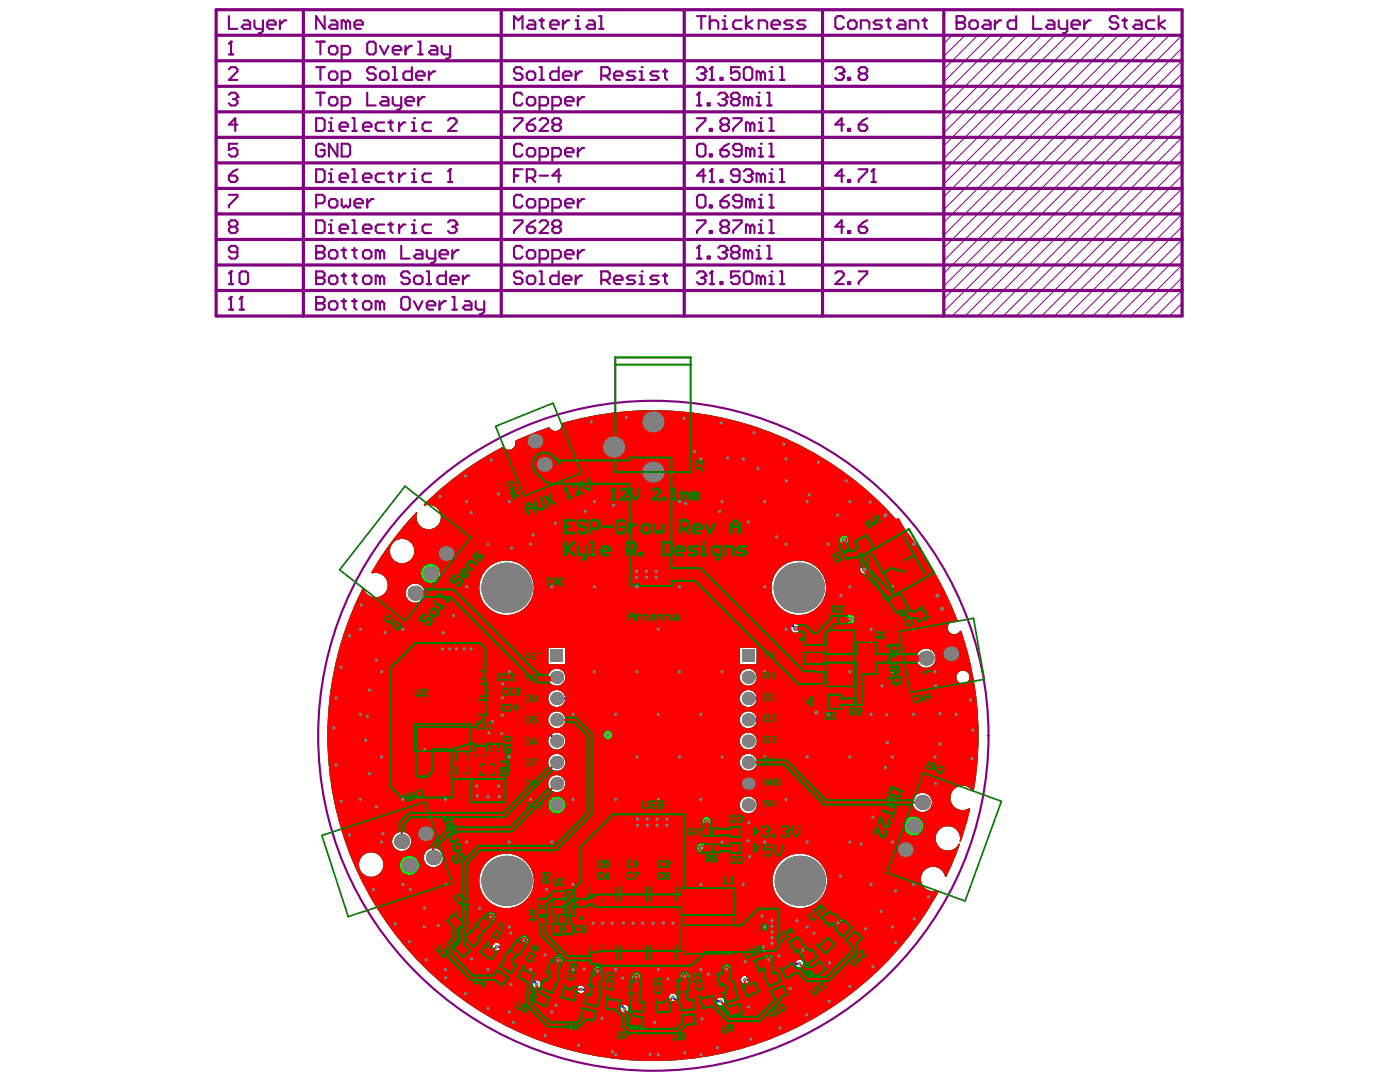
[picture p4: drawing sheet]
<svg xmlns="http://www.w3.org/2000/svg" width="279mm" height="216mm" viewBox="0 0 279 216" stroke-linecap="round" stroke-linejoin="round" font-family="sans-serif">
<g fill="none" stroke="#008000" stroke-width=".2">
<path d="M167.4 109l1.4-.9 1.6 2.8-1.4 .8zM168.7 109.5l.4 .8M169.3 109.7l-.8 .5M94.8 136.5h5.1v2.5h-5.1zM94.9 133.7h3.5v2h-3.5zM94.9 139.8h4.7v2.7h-4.7zM96.2 134.7h1M96.6 137.7h1.5M96.7 134.2v1M97.4 136.9v1.6M162.3 138.4h5.7v3.2h-5.7zM165.1 139.2v1.6"/>
<path d="M165.8 122.8h3.2v1.7h-3.2zM166.9 123.6h.9M167.4 123.2v.9M169.3 139.3h2.7v1.4h-2.7zM170.7 139.5v1M182.1 122.2l4.4-2.5 1.2 2.1-4.3 2.6zM184.5 121.3l.8 1.4M185.6 121.6l-1.4 .8M94.7 146h2.5v5h-2.5zM95.1 148.5h1.6M95.6 152.2h3.2v5.9h-3.2zM95.9 147.7v1.6"/>
<path d="M96.4 155.1h1.7M96.4 141.1h1.7M97.2 154.3v1.7M97.3 140.3v1.7M97.7 146.7h2v3.5h-2zM98.2 148.5h1M98.7 148v1M164.3 140h1.7M170.2 140h.9M107.6 177.6h1.7v3.2h-1.7zM108 179.2h.9M108.4 178.7v1"/>
<path d="M110.2 177.2h7.1v6h-7.1zM113.7 179.3v1.7M117.6 175.8h5.4v7.9h-5.4zM119.4 179.8h1.7M120.3 178.9v1.7M123.7 175.8h5.4v7.9h-5.4zM125.6 179.8h1.6M126.4 178.9v1.7M129.7 175.8h5.4v7.9h-5.4zM131.5 179.8h1.7M132.4 178.9v1.7M135.7 177.1h11.2v13.1h-11.2z"/>
<path d="M140.3 165.2h3.2v1.7h-3.2zM140.6 168.5h3.2v1.6h-3.2zM141.4 166h.9M141.8 169.3h.9M141.9 165.6v.9M142.2 168.8v1M145.6 164.7h4.5v2.5h-4.5zM145.7 168h4.5v2.5h-4.5zM147.1 166h1.5M147.2 169.2h1.5M147.8 165.2v1.5M147.9 168.5v1.5"/>
<path d="M93 182.6l1.8-1.8 3.5 3.5-1.8 1.8zM95.1 182.9l1.1 1.1M96.2 182.9l-1.1 1.1M100.9 186l4.1 2.9-1.4 2-4.1-2.9zM101.6 188l1.3 .9M102.7 187.8l-.9 1.3M107.6 190.5l4.5 2.1-1.1 2.2-4.5-2.1zM107.6 181.2h1.7v3.2h-1.7zM108 182.8h.9M108.4 182.3v.9M108.6 192.3l1.4 .7M109.6 191.9l-.6 1.5"/>
<path d="M110.3 184.5h3.8v1.9h-3.8zM111.4 185.4h1.6M112.2 184.7v1.5M112.9 180.2h1.7M115.5 193.5l4.8 1.3-.6 2.4-4.9-1.3zM116.8 195.1l1.5 .4M117.6 184.8h5.4v7.8h-5.4zM117.8 194.6l-.4 1.5M119.4 188.7h1.7M120.3 187.9v1.7M123.1 195.5l5 .4-.2 2.5-5-.4zM123.7 184.8h5.4v7.8h-5.4z"/>
<path d="M124.7 196.9l1.6 .1M125.5 196.2l-.1 1.5M125.6 188.7h1.6M126.4 187.9v1.7M129.7 184.8h5.4v7.8h-5.4zM131.5 188.7h1.7M132.3 195.8l5-.4 .2 2.5-4.9 .4zM132.4 187.9v1.7M134.9 196l.1 1.6M135.7 196.8l-1.5 .1M140.3 195l4.9-1.3 .6 2.5-4.8 1.3zM140.5 183.6h1.6"/>
<path d="M141.3 182.8v1.7M142.9 194.8l.4 1.6M143.9 195.4l-1.6 .4M148 192.8l4.6-2.1 1 2.3-4.5 2.1zM150.5 192.2l.7 1.4M151.5 192.5l-1.4 .7M155.1 189.5l4.1-2.9 1.5 2.1-4.2 2.9zM157.4 188.4l.9 1.3M158.5 188.6l-1.3 1M161.9 185.1l3.6-3.6 1.7 1.8-3.5 3.5zM164 183.6l1.2 1.1M165.2 183.6l-1.2 1.1"/>
</g>
<g fill="none" stroke="#800080" stroke-width=".2">
<path d="M168 109.4l.8-.4 .9 1.5-.8 .4zM95.4 139.9h3.7v2.5h-3.7zM95.8 134.2h1.8v1h-1.8zM95.9 136.9h2.9v1.6h-2.9zM163.4 138.9h3.5v2.2h-3.5zM166.5 123.2h1.8v.9h-1.8zM169.8 139.5h1.7v1h-1.7zM183.3 122.1l2.5-1.5 .8 1.4-2.5 1.4zM95.1 147h1.6v2.9h-1.6zM96.1 153.3h2.3v3.7h-2.3zM98.2 147.5h1v1.9h-1zM108 178.3h.9v1.8h-.9z"/>
<path d="M112.3 177.6h2.9v5.1h-2.9zM118 176.9h4.5v5.7h-4.5zM124.1 176.9h4.6v5.7h-4.6zM130.1 176.9h4.5v5.7h-4.5zM136.1 178.4h10.4v10.4h-10.4zM141 165.6h1.8v.9h-1.8zM141.3 168.8h1.8v1h-1.8zM146.4 165.2h2.8v1.5h-2.8zM146.5 168.5h2.9v1.5h-2.9zM94 183l1.2-1.2 2 2.1-1.1 1.1zM101.5 187l2.4 1.6-.9 1.3-2.4-1.6zM108 181.9h.9v1.8h-.9z"/>
<path d="M108.3 191.3l2.7 1.2-.7 1.5-2.7-1.2zM110.7 184.7h2.9v1.5h-2.9zM116.4 194.2l2.8 .7-.4 1.6-2.8-.8zM118 185.9h4.5v5.7h-4.5zM124.1 196l2.9 .3-.1 1.6-3-.3zM124.1 185.9h4.6v5.7h-4.6zM130.1 185.9h4.5v5.7h-4.5zM133.4 196.2l2.9-.3 .2 1.6-2.9 .2zM141.5 195.2l2.8-.8 .4 1.6-2.8 .7zM149.2 192.8l2.6-1.3 .7 1.5-2.7 1.2zM156.2 189.3l2.4-1.7 .9 1.3-2.4 1.7zM163 184.6l2.1-2 1.1 1.1-2.1 2.1z"/>
</g>
<path d="M136.1 187.4h10.4v1.4h-10.4z" fill-rule="evenodd" fill="#800080"/>
<g fill="#000">
<path d="M110.7 139h.8v.8h-.8zM110.7 134.7h.8v.9h-.8zM110.7 130.5h.8v.8h-.8zM148.9 139h.9v.8h-.9zM148.9 134.7h.9v.9h-.9zM148.9 130.5h.9v.8h-.9zM110.7 155.9h.8v.9h-.8zM110.7 151.7h.8v.8h-.8zM110.7 143.2h.8v.9h-.8zM110.7 147.4h.8v.9h-.8zM148.9 155.9h.9v.9h-.9zM148.9 151.7h.9v.8h-.9z"/>
<path d="M148.9 143.2h.9v.9h-.9zM148.9 147.4h.9v.9h-.9zM110.7 160.2h.8v.8h-.8zM148.9 160.2h.9v.8h-.9z"/>
</g>
<g fill="none" stroke="#800080" stroke-width=".2">
<path d="M190 7l-1.6 1.7M192.6 7l-4.2 4.3M195.1 7l-6.7 6.8M197.7 7l-9.3 9.4M200.2 7l-11.8 11.9M202.8 7l-14.4 14.5M205.3 7l-16.9 17M207.9 7l-19.5 19.5M210.4 7l-22 22.1M213 7l-24.6 24.6M215.5 7l-27.1 27.2M218.1 7l-29.7 29.7"/>
<path d="M220.6 7l-32.2 32.3M223.2 7l-34.8 34.8M225.7 7l-37.3 37.4M228.3 7l-39.9 39.9M230.8 7l-42.4 42.5M233.4 7l-45 45M235.9 7l-47.5 47.6M235.9 12.1l-47.5 47.6M235.9 9.6l-47.5 47.5M235.9 19.8l-43.3 43.3M235.9 17.2l-45.9 45.9M235.9 14.7l-47.5 47.5"/>
<path d="M235.9 24.9l-38.2 38.2M235.9 22.3l-40.8 40.8M235.9 37.6l-25.5 25.5M235.9 35l-28 28.1M235.9 32.5l-30.6 30.6M235.9 30l-33.1 33.1M235.9 27.4l-35.7 35.7M235.9 55.4l-7.6 7.7M235.9 52.9l-10.2 10.2M235.9 50.3l-12.7 12.8M235.9 47.8l-15.3 15.3M235.9 45.2l-17.8 17.9"/>
<path d="M235.9 42.7l-20.4 20.4M235.9 40.1l-22.9 23M235.9 58l-5.1 5.1M235.9 60.5l-2.5 2.6"/>
</g>
<g fill="none" stroke="#800080" stroke-width=".64">
<path d="M43.1 1.9h192.8v61.2h-192.8zM43.1 17.2h192.8M43.1 12.1h192.8M43.1 7h192.8M60.5 1.9v61.2M100 1.9v61.2M136.6 1.9v61.2M164.2 1.9v61.2M188.4 1.9v61.2M43.1 37.6h192.8M43.1 27.4h192.8M43.1 32.5h192.8"/>
<path d="M43.1 22.3h192.8M43.1 58h192.8M43.1 47.8h192.8M43.1 52.9h192.8M43.1 42.7h192.8"/>
</g>
<path d="M45.7 13.8l.4-.4h.9l.4 .4v.5l-1.7 1.6h1.7M45.7 10.9h.8M46.1 8.3v2.6M45.7 38.9h1.7v.4l-1.7 1.7v.4M47.4 28.7h-1.7v1.3l.8-.5h.5l.4 .5v.8l-.4 .4h-.9l-.4-.4M47.4 24.9h-1.7l1.3-1.3v2.5M46.1 45.2l-.4-.4v-.4l.4-.4h.9l.4 .4v.4l-.4 .4M46.1 45.2l-.4 .5v.4l.4 .4h.9l.4-.4v-.4l-.4-.5M46.1 45.2h.9M47.4 50.3h-1.3l-.4-.4v-.4l.4-.4h.9l.4 .4v1.7l-.4 .4h-.9l-.4-.4" fill="none" stroke="#800080" stroke-width=".42"/>
<circle cx="46.1" cy="8.3" r=".21" fill="#800080"/>
<path d="M45.7 18.9l.4-.4h.9l.4 .4v.4M46.1 8.3l-.4 .4M45.7 35h1.3l.4 .5v.4l-.4 .4h-.9l-.4-.4zM47.4 33.8l-.9 .4-.8 .8" fill="none" stroke="#800080" stroke-width=".42"/>
<circle cx="47.4" cy="19.3" r=".21" fill="#800080"/>
<g fill="none" stroke="#800080" stroke-width=".42">
<path d="M46.5 19.8h.5M47 19.8l.4 .4v.4l-.4 .4h-.9l-.4-.4M47.4 19.3l-.4 .5M64.8 3.2v2.6l-1.7-2.6v2.6M66.1 4.1h.8l.4 .4v1.3h-1.2l-.5-.5 .5-.4h1.2M69 4.5l-.4-.4h-.4v1.7M69 4.5l.5-.4 .4 .4v1.3M69 4.5v1.3M70.7 4.9h1.7v-.4l-.4-.4h-.8l-.5 .4v.8l.5 .5h.8M64.8 29.1l-.4-.4h-.9l-.4 .4v1.7l.4 .4h.9l.4-.4v-.8h-.9M67.3 28.7v2.5l-1.7-2.5v2.5M68.2 28.7h1.3l.4 .4v1.7l-.4 .4h-1.3z"/>
<path d="M102.6 23.6h1.7v.4l-1.7 1.7v.4M102.6 35h.8M104.3 33.8h-1.7v2.5M105.1 24.9h1.3l.4 .4v.4l-.4 .4h-.8l-.5-.4zM105.1 35.5h1.3l.4-.5v-.8l-.4-.4h-1.3v2.5M106 35.5l.8 .8M106.8 23.6l-.8 .4-.9 .9M107.7 24l.4-.4h.9l.4 .4v.4l-1.7 1.7h1.7M107.7 35h1.7M110.7 24.9l-.5-.5v-.4l.5-.4h.8l.4 .4v.4l-.4 .5M110.7 24.9l-.5 .4v.4l.5 .4h.8l.4-.4v-.4l-.4-.4M110.7 24.9h.8"/>
<path d="M111.9 35h-1.7l1.3-1.2v2.5M45.7 56.7h.8M46.1 54.1v2.6M102.6 44h1.7v.4l-1.7 1.7v.4M105.1 45.2h1.3l.4 .5v.4l-.4 .4h-.8l-.5-.4zM106.8 44l-.8 .4-.9 .8M107.7 44.4l.4-.4h.9l.4 .4v.4l-1.7 1.7h1.7M110.7 45.2l-.5-.4v-.4l.5-.4h.8l.4 .4v.4l-.4 .4M110.7 45.2l-.5 .5v.4l.5 .4h.8l.4-.4v-.4l-.4-.5M110.7 45.2h.8"/>
</g>
<circle cx="46.1" cy="54.1" r=".21" fill="#800080"/>
<g fill="none" stroke="#800080" stroke-width=".42">
<path d="M102.6 5.8v-2.6l.8 .9 .9-.9v2.6M105.6 4.1h.8l.4 .4v1.3h-1.2l-.5-.5 .5-.4h1.2M107.7 4.1h.8M108.1 3.6v1.7l.4 .5M109.8 4.9h1.7v-.4l-.4-.4h-.9l-.4 .4v.8l.4 .5h.9M112.3 4.1v1.7M113.6 4.1h-.4l-.9 .8M114.9 4.1h.4v1.7M114.9 5.8h.8M104.3 29.1l-.4-.4h-.9l-.4 .4v1.7l.4 .4h.9l.4-.4M104.3 39.3l-.4-.4h-.9l-.4 .4v1.7l.4 .4h.9l.4-.4M105.1 30l.5-.5h.8l.4 .5v.8l-.4 .4h-.8l-.5-.4z"/>
<path d="M107.7 31.2h1.3l.4-.4v-.8l-.4-.5h-1.3v2.6M110.2 31.2h1.3l.4-.4v-.8l-.4-.5h-1.3v2.6M112.8 30.4h1.7v-.4l-.5-.5h-.8l-.4 .5v.8l.4 .4h.8M115.3 29.5v1.7M115.3 39.7v1.7M116.6 39.7h-.4l-.9 .9M116.6 29.5h-.4l-.9 .9M46.1 54.1l-.4 .5M47.8 54.6l.4-.5h.9l.4 .5v1.7l-.4 .4h-.9l-.4-.4zM104.3 49.5l-.4-.4h-.9l-.4 .4v1.7l.4 .4h.9l.4-.4M105.1 50.3l.5-.4h.8l.4 .4v.9l-.4 .4h-.8l-.5-.4zM105.1 40.1l.5-.4h.8l.4 .4v.9l-.4 .4h-.8l-.5-.4z"/>
<path d="M107.7 51.6h1.3l.4-.4v-.9l-.4-.4h-1.3v2.5M107.7 41.4h1.3l.4-.4v-.9l-.4-.4h-1.3v2.6M110.2 51.6h1.3l.4-.4v-.9l-.4-.4h-1.3v2.5M110.2 41.4h1.3l.4-.4v-.9l-.4-.4h-1.3v2.6M112.8 50.8h1.7v-.5l-.5-.4h-.8l-.4 .4v.9l.4 .4h.8M112.8 40.6h1.7v-.5l-.5-.4h-.8l-.4 .4v.9l.4 .4h.8M115.3 49.9v1.7M116.6 49.9h-.4l-.9 .9"/>
</g>
<circle cx="115.3" cy="3.2" r=".21" fill="#800080"/>
<path d="M117.4 4.1h.9l.4 .4v1.3h-1.3l-.4-.5 .4-.4h1.3M119.6 5.8h.8M119.6 3.2h.4v2.6M139.1 54.6l.4-.5h.9l.4 .5v.4" fill="none" stroke="#800080" stroke-width=".42"/>
<circle cx="140.8" cy="55" r=".21" fill="#800080"/>
<path d="M140 55.4h.4M140.4 55.4l.4 .4v.5l-.4 .4h-.9l-.4-.4M140.8 55l-.4 .4M141.6 56.7h.9M142.1 54.1v2.6" fill="none" stroke="#800080" stroke-width=".42"/>
<circle cx="142.1" cy="54.1" r=".21" fill="#800080"/>
<path d="M142.1 54.1l-.5 .5M143.8 56.3h.4v.4h-.4zM147.6 54.1h-1.7v1.3l.8-.4h.5l.4 .4v.9l-.4 .4h-.9l-.4-.4M148.4 54.6l.5-.5h.8l.4 .5v1.7l-.4 .4h-.8l-.5-.4zM151.8 55.4l-.4-.4h-.4v1.7M151.8 55.4v1.3M151.8 55.4l.5-.4 .4 .4v1.3M153.5 56.7h.9M153.5 55h.5v1.7" fill="none" stroke="#800080" stroke-width=".42"/>
<circle cx="154" cy="54.1" r=".21" fill="#800080"/>
<path d="M139.1 51.6h.9M139.5 49.1v2.5M155.7 56.7h.8M155.7 54.1h.4v2.6" fill="none" stroke="#800080" stroke-width=".42"/>
<circle cx="139.5" cy="49.1" r=".21" fill="#800080"/>
<path d="M139.5 49.1l-.4 .4M141.2 51.2h.4v.4h-.4zM143.3 49.5l.5-.4h.8l.4 .4v.4" fill="none" stroke="#800080" stroke-width=".42"/>
<circle cx="145" cy="49.9" r=".21" fill="#800080"/>
<path d="M144.2 50.3h.4M144.6 50.3l.4 .5v.4l-.4 .4h-.8l-.5-.4M145 49.9l-.4 .4M146.3 50.3h.9M146.3 50.3l-.4 .5v.4l.4 .4h.9l.4-.4v-.4l-.4-.5M146.3 50.3l-.4-.4v-.4l.4-.4h.9l.4 .4v.4l-.4 .4M149.3 50.3l-.4-.4h-.5v1.7M149.3 50.3v1.3M149.3 50.3l.4-.4 .4 .4v1.3M151 51.6h.8M151 49.9h.4v1.7" fill="none" stroke="#800080" stroke-width=".42"/>
<circle cx="151.4" cy="49.1" r=".21" fill="#800080"/>
<g fill="none" stroke="#800080" stroke-width=".42">
<path d="M139.1 44h1.7v.4l-1.7 1.7v.4M141.6 46.1h.5v.4h-.5zM144.2 45.2l-.4-.4v-.4l.4-.4h.8l.5 .4v.4l-.5 .4M144.2 45.2l-.4 .5v.4l.4 .4h.8l.5-.4v-.4l-.5-.5M144.2 45.2h.8M146.3 44h1.7v.4l-1.7 1.7v.4M149.7 45.2l-.4-.4h-.4v1.7M149.7 45.2v1.3M149.7 45.2l.4-.4 .5 .4v1.3M151.4 46.5h.9M151.4 44.8h.4v1.7M153.1 51.6h.9"/>
<path d="M153.1 49.1h.4v2.5M166.7 54.6l.4-.5h.9l.4 .5v.4l-1.7 1.7h1.7M169.3 56.3h.4v.4h-.4zM171.4 54.1h1.7v.5l-1.7 1.7v.4"/>
</g>
<circle cx="151.8" cy="44" r=".21" fill="#800080"/>
<path d="M139.1 39.3l.4-.4h.9l.4 .4v1.7l-.4 .4h-.9l-.4-.4zM145.5 38.9l-.9 .4-.8 .8M151.4 39.7h.4v1.7M141.6 41h.5v.4h-.5zM143.8 40.1h1.2l.5 .5v.4l-.5 .4h-.8l-.4-.4zM148 40.1h-1.3l-.4-.4v-.4l.4-.4h.9l.4 .4v1.7l-.4 .4h-.9l-.4-.4M149.7 40.1l-.4-.4h-.4v1.7M149.7 40.1v1.3M149.7 40.1l.4-.4 .5 .4v1.3M151.4 41.4h.9M153.5 46.5h.9M153.5 44h.5v2.5" fill="none" stroke="#800080" stroke-width=".42"/>
<circle cx="151.8" cy="38.9" r=".21" fill="#800080"/>
<g fill="none" stroke="#800080" stroke-width=".42">
<path d="M139.1 29.1l.4-.4h.9l.4 .4v1.7l-.4 .4h-.9l-.4-.4zM141.6 30.8h.5v.4h-.5zM143.8 30h1.2l.5 .4v.4l-.5 .4h-.8l-.4-.4zM145.5 28.7l-.9 .4-.8 .9M148 30h-1.3l-.4-.5v-.4l.4-.4h.9l.4 .4v1.7l-.4 .4h-.9l-.4-.4M149.7 30l-.4-.5h-.4v1.7M149.7 30v1.2M149.7 30l.4-.5 .5 .5v1.2M151.4 31.2h.9M151.4 29.5h.4v1.7M153.5 38.9h.5v2.5M153.5 41.4h.9"/>
<path d="M168.4 45.2h-1.7l1.3-1.2v2.5M169.3 46.1h.4v.4h-.4zM171.4 45.2h1.2l.5 .5v.4l-.5 .4h-.8l-.4-.4zM173.1 44l-.9 .4-.8 .8"/>
</g>
<circle cx="151.8" cy="28.7" r=".21" fill="#800080"/>
<g fill="none" stroke="#800080" stroke-width=".42">
<path d="M139.1 23.6h1.7v.4l-1.7 1.7v.4M141.6 25.7h.5v.4h-.5zM144.2 24.9l-.4-.5v-.4l.4-.4h.8l.5 .4v.4l-.5 .5M144.2 24.9l-.4 .4v.4l.4 .4h.8l.5-.4v-.4l-.5-.4M144.2 24.9h.8M146.3 23.6h1.7v.4l-1.7 1.7v.4M149.7 24.9l-.4-.5h-.4v1.7M149.7 24.9v1.2M149.7 24.9l.4-.5 .5 .5v1.2M151.4 26.1h.9M151.4 24.4h.4v1.7M153.5 31.2h.9"/>
<path d="M153.5 28.7h.5v2.5"/>
</g>
<circle cx="151.8" cy="23.6" r=".21" fill="#800080"/>
<path d="M139.1 13.8l.4-.4h.9l.4 .4v.5M153.5 26.1h.9M153.5 23.6h.5v2.5M168.4 24.9h-1.7l1.3-1.3v2.5M169.3 25.7h.4v.4h-.4zM171.4 24.9h1.2l.5 .4v.4l-.5 .4h-.8l-.4-.4zM173.1 23.6l-.9 .4-.8 .9" fill="none" stroke="#800080" stroke-width=".42"/>
<circle cx="140.8" cy="14.3" r=".21" fill="#800080"/>
<path d="M140 14.7h.4M140.4 14.7l.4 .4v.4l-.4 .4h-.9l-.4-.4M140.8 14.3l-.4 .4M141.6 15.9h.9M142.1 13.4v2.5" fill="none" stroke="#800080" stroke-width=".42"/>
<circle cx="142.1" cy="13.4" r=".21" fill="#800080"/>
<path d="M142.1 13.4l-.5 .4M143.8 15.5h.4v.4h-.4zM147.6 13.4h-1.7v1.3l.8-.4h.5l.4 .4v.8l-.4 .4h-.9l-.4-.4M148.4 13.8l.5-.4h.8l.4 .4v1.7l-.4 .4h-.8l-.5-.4zM151.8 14.7l-.4-.4h-.4v1.6M151.8 14.7v1.2M151.8 14.7l.5-.4 .4 .4v1.2M153.5 15.9h.9M153.5 14.3h.5v1.6" fill="none" stroke="#800080" stroke-width=".42"/>
<circle cx="154" cy="13.4" r=".21" fill="#800080"/>
<path d="M155.7 15.9h.8M155.7 13.4h.4v2.5M166.7 13.8l.4-.4h.9l.4 .4v.5" fill="none" stroke="#800080" stroke-width=".42"/>
<circle cx="168.4" cy="14.3" r=".21" fill="#800080"/>
<g fill="none" stroke="#800080" stroke-width=".42">
<path d="M139.1 3.2h1.7M140 3.2v2.6M141.6 3.2v2.6M141.6 4.5l.5-.4h.8l.4 .4v1.3M144.2 4.1h.4v1.7M144.2 5.8h.8M167.6 14.7h.4M168 14.7l.4 .4v.4l-.4 .4h-.9l-.4-.4M168.4 14.3l-.4 .4M169.3 15.5h.4v.4h-.4zM171.8 14.7h.8M171.8 14.7l-.4 .4v.4l.4 .4h.8l.5-.4v-.4l-.5-.4"/>
<path d="M171.8 14.7l-.4-.4v-.5l.4-.4h.8l.5 .4v.5l-.5 .4"/>
</g>
<circle cx="144.6" cy="3.2" r=".21" fill="#800080"/>
<path d="M148 4.1h-1.3l-.4 .4v.8l.4 .5h1.3M148.9 3.2v2.6M150.1 4.1l-1.2 .8 1.2 .9M151.4 5.8v-1.7h1.3l.4 .4v1.3M154 4.9h1.7v-.4l-.5-.4h-.8l-.4 .4v.8l.4 .5h.8M158.2 4.1h-1.3l-.4 .4 .4 .4h.9l.4 .4-.4 .5h-1.3M160.8 4.1h-1.3l-.4 .4 .4 .4h.8l.5 .4-.5 .5h-1.2M46.1 59.2v2.6M45.7 61.8h.8" fill="none" stroke="#800080" stroke-width=".42"/>
<circle cx="46.1" cy="59.2" r=".21" fill="#800080"/>
<path d="M46.1 59.2l-.4 .5M48.2 59.2v2.6M47.8 61.8h.9" fill="none" stroke="#800080" stroke-width=".42"/>
<circle cx="48.2" cy="59.2" r=".21" fill="#800080"/>
<g fill="none" stroke="#800080" stroke-width=".42">
<path d="M45.7 3.2v2.6h1.7M48.7 4.1h.8l.4 .4v1.3h-1.2l-.5-.5 .5-.4h1.2M50.8 4.1v1.2l.4 .5h1.3M52.5 4.1v2.1l-.4 .4h-.5M53.3 4.9h1.7v-.4l-.4-.4h-.9l-.4 .4v.8l.4 .5h.9M55.9 4.1v1.7M57.1 4.1h-.4l-.8 .8M104.3 18.9l-.4-.4h-.9l-.4 .4v1.7l.4 .4h.9l.4-.4M105.1 19.8l.5-.5h.8l.4 .5v.8l-.4 .4h-.8l-.5-.4zM115.3 19.3v1.7M116.6 19.3h-.4l-.9 .9M107.7 21h1.3l.4-.4v-.8l-.4-.5h-1.3v2.6"/>
<path d="M110.2 21h1.3l.4-.4v-.8l-.4-.5h-1.3v2.6M112.8 20.2h1.7v-.4l-.5-.5h-.8l-.4 .5v.8l.4 .4h.8M140.8 35h-1.7l1.3-1.2v2.5M141.6 36.3h.9M142.1 33.8v2.5M48.2 59.2l-.4 .5"/>
</g>
<circle cx="142.1" cy="33.8" r=".21" fill="#800080"/>
<path d="M142.1 33.8l-.5 .4M143.8 35.9h.4v.4h-.4zM147.6 35h-1.3l-.4-.4v-.4l.4-.4h.9l.4 .4v1.7l-.4 .4h-.9l-.4-.4M148.4 34.2l.5-.4h.8l.4 .4v.4" fill="none" stroke="#800080" stroke-width=".42"/>
<circle cx="150.1" cy="34.6" r=".21" fill="#800080"/>
<path d="M149.3 35h.4M149.7 35l.4 .5v.4l-.4 .4h-.8l-.5-.4M150.1 34.6l-.4 .4M151.8 35l-.4-.4h-.4v1.7M151.8 35v1.3M151.8 35l.5-.4 .4 .4v1.3M153.5 36.3h.9M153.5 34.6h.5v1.7" fill="none" stroke="#800080" stroke-width=".42"/>
<circle cx="154" cy="33.8" r=".21" fill="#800080"/>
<path d="M139.5 18.5v2.5M139.1 21h.9M155.7 36.3h.8M155.7 33.8h.4v2.5" fill="none" stroke="#800080" stroke-width=".42"/>
<circle cx="139.5" cy="18.5" r=".21" fill="#800080"/>
<path d="M139.5 18.5l-.4 .4M143.3 18.9l.5-.4h.8l.4 .4v.4M141.2 20.6h.4v.4h-.4z" fill="none" stroke="#800080" stroke-width=".42"/>
<circle cx="145" cy="19.3" r=".21" fill="#800080"/>
<path d="M144.2 19.8h.4M144.6 19.8l.4 .4v.4l-.4 .4h-.8l-.5-.4M145 19.3l-.4 .5M146.3 19.8h.9M146.3 19.8l-.4 .4v.4l.4 .4h.9l.4-.4v-.4l-.4-.4M146.3 19.8l-.4-.5v-.4l.4-.4h.9l.4 .4v.4l-.4 .5M149.3 19.8l-.4-.5h-.5v1.7M149.3 19.8v1.2M149.3 19.8l.4-.5 .4 .5v1.2M151 19.3h.4v1.7M151 21h.8" fill="none" stroke="#800080" stroke-width=".42"/>
<circle cx="151.4" cy="18.5" r=".21" fill="#800080"/>
<path d="M153.1 18.5h.4v2.5M153.1 21h.9M168.4 35h-1.7l1.3-1.2v2.5M169.3 35.9h.4v.4h-.4zM171.4 33.8h1.7v.4l-1.7 1.7v.4M173.9 36.3h.9M174.3 33.8v2.5" fill="none" stroke="#800080" stroke-width=".42"/>
<circle cx="174.3" cy="33.8" r=".21" fill="#800080"/>
<path d="M174.3 33.8l-.4 .4M63.1 54.1v2.6h1.3l.4-.4v-.5l-.4-.4h-1.3" fill="none" stroke="#800080" stroke-width=".42"/>
<circle cx="63.1" cy="55.4" r=".21" fill="#800080"/>
<g fill="none" stroke="#800080" stroke-width=".42">
<path d="M63.1 54.1h1.3l.4 .5v.4l-.4 .4h-1.3M63.1 49.1v2.5h1.3l.4-.4v-.4l-.4-.5h-1.3M65.6 55.4l.5-.4h.8l.4 .4v.9l-.4 .4h-.8l-.5-.4zM68.2 55h.8M68.6 54.6v1.7l.4 .4M70.3 55h.9M70.7 54.6v1.7l.5 .4M72.4 55.4l.5-.4h.8l.4 .4v.9l-.4 .4h-.8l-.5-.4zM75.8 55.4l-.4-.4h-.4v1.7M75.8 55.4v1.3M75.8 55.4l.5-.4 .4 .4v1.3M81.8 54.6l-.4-.5h-.9l-.4 .5v.4l.4 .4h.9l.4 .4v.5l-.4 .4h-.9l-.4-.4"/>
<path d="M82.6 55.4l.4-.4h.9l.4 .4v.9l-.4 .4h-.9l-.4-.4zM85.2 54.1h.4v2.6M85.2 56.7h.8M89 54.1v2.6h-1.3l-.4-.4v-.9l.4-.4h1.3M89.8 55.8h1.7v-.4l-.4-.4h-.8l-.5 .4v.9l.5 .4h.8M92.4 55v1.7M93.7 55h-.5l-.8 .8"/>
</g>
<circle cx="63.1" cy="50.3" r=".21" fill="#800080"/>
<g fill="none" stroke="#800080" stroke-width=".42">
<path d="M63.1 49.1h1.3l.4 .4v.4l-.4 .4h-1.3M65.6 50.3l.5-.4h.8l.4 .4v.9l-.4 .4h-.8l-.5-.4zM68.2 49.9h.8M68.6 49.5v1.7l.4 .4M70.3 49.9h.9M70.7 49.5v1.7l.5 .4M72.4 50.3l.5-.4h.8l.4 .4v.9l-.4 .4h-.8l-.5-.4zM75.8 50.3l-.4-.4h-.4v1.7M75.8 50.3v1.3M75.8 50.3l.5-.4 .4 .4v1.3M80.1 49.1v2.5h1.7M83 49.9h.9l.4 .4v1.3h-1.3l-.4-.4 .4-.4h1.3"/>
<path d="M85.2 49.9v1.3l.4 .4h1.3M86.9 49.9v2.1l-.5 .4h-.4M87.7 50.8h1.7v-.5l-.4-.4h-.9l-.4 .4v.9l.4 .4h.9M90.3 49.9v1.7M91.5 49.9h-.4l-.8 .9M104.3 54.6l-.4-.5h-.9l-.4 .5v.4l.4 .4h.9l.4 .4v.5l-.4 .4h-.9l-.4-.4M105.1 55.4l.5-.4h.8l.4 .4v.9l-.4 .4h-.8l-.5-.4zM107.7 54.1h.4v2.6M107.7 56.7h.8M111.5 54.1v2.6h-1.3l-.4-.4v-.9l.4-.4h1.3M112.3 55.8h1.7v-.4l-.4-.4h-.8l-.5 .4v.9l.5 .4h.8M114.9 55v1.7"/>
<path d="M116.2 55h-.5l-.8 .8M120 55.8h1.3l.4-.4v-.8l-.4-.5h-1.3v2.6M120.8 55.8l.9 .9M122.5 55.8h1.7v-.4l-.4-.4h-.8l-.5 .4v.9l.5 .4h.8M126.8 55h-1.3l-.4 .4 .4 .4h.9l.4 .5-.4 .4h-1.3M127.6 56.7h.9M127.6 55h.5v1.7"/>
</g>
<circle cx="128.1" cy="54.1" r=".21" fill="#800080"/>
<path d="M63.1 44h1.3l.4 .4v1.7l-.4 .4h-1.3zM65.6 46.5h.9M65.6 44.8h.5v1.7M131.5 55h-1.3l-.4 .4 .4 .4h.8l.5 .5-.5 .4h-1.2M132.3 55h.9M132.7 54.6v1.7l.5 .4" fill="none" stroke="#800080" stroke-width=".42"/>
<circle cx="66.1" cy="44" r=".21" fill="#800080"/>
<path d="M67.8 45.7h1.7v-.5l-.5-.4h-.8l-.4 .4v.9l.4 .4h.8M70.3 46.5h.9M70.3 44h.4v2.5M72.4 45.7h1.7v-.5l-.4-.4h-.8l-.5 .4v.9l.5 .4h.8M76.7 44.8h-1.3l-.4 .4v.9l.4 .4h1.3M77.5 44.8h.9M78 44.4v1.7l.4 .4M79.7 44.8v1.7M80.9 44.8h-.4l-.8 .9M82.2 46.5h.8M82.2 44.8h.4v1.7" fill="none" stroke="#800080" stroke-width=".42"/>
<circle cx="82.6" cy="44" r=".21" fill="#800080"/>
<path d="M86 44.8h-1.3l-.4 .4v.9l.4 .4h1.3M89.4 44.4l.4-.4h.9l.4 .4v.4" fill="none" stroke="#800080" stroke-width=".42"/>
<circle cx="91.1" cy="44.8" r=".21" fill="#800080"/>
<path d="M63.1 23.6h1.3l.4 .4v1.7l-.4 .4h-1.3zM65.6 26.1h.9M65.6 24.4h.5v1.7M68.2 39.7v1.3l.4 .4 .4-.4 .5 .4 .4-.4v-1.3M73.3 39.7v1.7M74.6 39.7h-.5l-.8 .9M63.1 40.6h1.3l.4-.5v-.8l-.4-.4h-1.3v2.5M65.6 40.1l.5-.4h.8l.4 .4v.9l-.4 .4h-.8l-.5-.4zM70.7 40.6h1.7v-.5l-.4-.4h-.8l-.5 .4v.9l.5 .4h.8M90.3 45.2h.4M90.7 45.2l.4 .5v.4l-.4 .4h-.9l-.4-.4M91.1 44.8l-.4 .4" fill="none" stroke="#800080" stroke-width=".42"/>
<circle cx="66.1" cy="23.6" r=".21" fill="#800080"/>
<path d="M67.8 25.3h1.7v-.4l-.5-.5h-.8l-.4 .5v.8l.4 .4h.8M70.3 26.1h.9M70.3 23.6h.4v2.5M72.4 25.3h1.7v-.4l-.4-.5h-.8l-.5 .5v.8l.5 .4h.8M76.7 24.4h-1.3l-.4 .5v.8l.4 .4h1.3M77.5 24.4h.9M78 24v1.7l.4 .4M79.7 24.4v1.7M80.9 24.4h-.4l-.8 .9M82.2 26.1h.8M82.2 24.4h.4v1.7" fill="none" stroke="#800080" stroke-width=".42"/>
<circle cx="82.6" cy="23.6" r=".21" fill="#800080"/>
<g fill="none" stroke="#800080" stroke-width=".42">
<path d="M63.1 13.4h1.7M63.1 8.3h1.7M63.9 8.3v2.6M63.9 13.4v2.5M65.6 14.7l.5-.4h.8l.4 .4v.8l-.4 .4h-.8l-.5-.4zM65.6 9.6l.5-.4h.8l.4 .4v.8l-.4 .5h-.8l-.5-.5zM68.2 15.9h1.3l.4-.4v-.8l-.4-.4h-1.3v2.5M68.2 10.9h1.3l.4-.5v-.8l-.4-.4h-1.3v2.5M73.7 8.3h.9l.4 .4v1.7l-.4 .5h-.9l-.4-.5v-1.7zM75 13.8l-.4-.4h-.9l-.4 .4v.5l.4 .4h.9l.4 .4v.4l-.4 .4h-.9l-.4-.4M75.8 9.2l.9 1.7 .8-1.7M76.3 14.3h.8l.4 .4v.8l-.4 .4h-.8l-.5-.4v-.8z"/>
<path d="M78.4 13.4h.4v2.5M78.4 15.9h.8M78.4 10h1.7v-.4l-.4-.4h-.9l-.4 .4v.8l.4 .5h.9M80.9 9.2v1.7M82.2 13.4v2.5h-1.3l-.4-.4v-.8l.4-.4h1.3M82.2 9.2h-.4l-.9 .8M83 15.1h1.7v-.4l-.4-.4h-.8l-.5 .4v.8l.5 .4h.8M83.5 8.3h.4v2.6M83.5 10.9h.8M85.6 14.3v1.6M86 9.2h.9l.4 .4v1.3h-1.3l-.4-.5 .4-.4h1.3M86.9 14.3h-.5l-.8 .8"/>
<path d="M88.1 9.2v1.2l.5 .5h1.2M89.8 9.2v2.1l-.4 .4h-.4M104.3 13.8l-.4-.4h-.9l-.4 .4v.5l.4 .4h.9l.4 .4v.4l-.4 .4h-.9l-.4-.4M105.1 14.7l.5-.4h.8l.4 .4v.8l-.4 .4h-.8l-.5-.4zM107.7 13.4h.4v2.5M107.7 15.9h.8M111.5 13.4v2.5h-1.3l-.4-.4v-.8l.4-.4h1.3M112.3 15.1h1.7v-.4l-.4-.4h-.8l-.5 .4v.8l.5 .4h.8M114.9 14.3v1.6M116.2 14.3h-.5l-.8 .8M120 15.1h1.3l.4-.4v-.9l-.4-.4h-1.3v2.5M120.8 15.1l.9 .8"/>
<path d="M122.5 15.1h1.7v-.4l-.4-.4h-.8l-.5 .4v.8l.5 .4h.8M126.8 14.3h-1.3l-.4 .4 .4 .4h.9l.4 .4-.4 .4h-1.3M127.6 15.9h.9M127.6 14.3h.5v1.6M86 24.4h-1.3l-.4 .5v.8l.4 .4h1.3M89.4 24l.4-.4h.9l.4 .4v.4l-1.7 1.7h1.7"/>
</g>
<circle cx="128.1" cy="13.4" r=".21" fill="#800080"/>
<g fill="none" stroke="#800080" stroke-width=".42">
<path d="M131.5 14.3h-1.3l-.4 .4 .4 .4h.8l.5 .4-.5 .4h-1.2M132.3 14.3h.9M132.7 13.8v1.7l.5 .4M168.4 3.6l-.4-.4h-.9l-.4 .4v1.7l.4 .5h.9l.4-.5M169.3 4.5l.4-.4h.8l.4 .4v.8l-.4 .5h-.8l-.4-.5zM171.8 5.8v-1.7h1.3l.4 .4v1.3M176 4.1h-1.2l-.5 .4 .5 .4h.8l.4 .4-.4 .5h-1.3M176.9 4.1h.8M177.3 3.6v1.7l.4 .5M179.4 4.1h.9l.4 .4v1.3h-1.3l-.4-.5 .4-.4h1.3M181.6 5.8v-1.7h1.2l.5 .4v1.3M184.1 4.1h.9"/>
<path d="M184.5 3.6v1.7l.5 .5M63.1 59.2v2.6h1.3l.4-.4v-.5l-.4-.4h-1.3"/>
</g>
<circle cx="63.1" cy="60.5" r=".21" fill="#800080"/>
<g fill="none" stroke="#800080" stroke-width=".42">
<path d="M63.1 33.8h1.3l.4 .4v1.7l-.4 .4h-1.3zM65.6 36.3h.9M65.6 34.6h.5v1.7M63.1 59.2h1.3l.4 .5v.4l-.4 .4h-1.3M68.6 59.7v1.7l.4 .4M70.7 59.7v1.7l.5 .4M80.1 59.7l.4-.5h.9l.4 .5v1.7l-.4 .4h-.9l-.4-.4zM90.3 59.2h.4v2.6M65.6 60.5l.5-.4h.8l.4 .4v.9l-.4 .4h-.8l-.5-.4zM68.2 60.1h.8M70.3 60.1h.9M72.4 60.5l.5-.4h.8l.4 .4v.9l-.4 .4h-.8l-.5-.4z"/>
<path d="M75.8 60.5l-.4-.4h-.4v1.7M75.8 60.5v1.3M75.8 60.5l.5-.4 .4 .4v1.3M82.6 60.1l.9 1.7 .8-1.7M85.2 60.9h1.7v-.4l-.5-.4h-.8l-.4 .4v.9l.4 .4h.8M87.7 60.1v1.7M89 60.1h-.4l-.9 .8M90.3 61.8h.8M92.8 60.1h.9l.4 .4v1.3h-1.3l-.4-.4 .4-.5h1.3M94.9 60.1v1.3l.5 .4h1.2M96.6 60.1v2.1l-.4 .4h-.4"/>
</g>
<circle cx="66.1" cy="33.8" r=".21" fill="#800080"/>
<path d="M67.8 35.5h1.7v-.5l-.5-.4h-.8l-.4 .4v.9l.4 .4h.8M70.3 36.3h.9M70.3 33.8h.4v2.5M72.4 35.5h1.7v-.5l-.4-.4h-.8l-.5 .4v.9l.5 .4h.8M76.7 34.6h-1.3l-.4 .4v.9l.4 .4h1.3M77.5 34.6h.9M78 34.2v1.7l.4 .4M79.7 34.6v1.7M80.9 34.6h-.4l-.8 .9M82.2 36.3h.8M82.2 34.6h.4v1.7" fill="none" stroke="#800080" stroke-width=".42"/>
<circle cx="82.6" cy="33.8" r=".21" fill="#800080"/>
<path d="M86 34.6h-1.3l-.4 .4v.9l.4 .4h1.3M89.4 36.3h.9M89.8 33.8v2.5" fill="none" stroke="#800080" stroke-width=".42"/>
<circle cx="89.8" cy="33.8" r=".21" fill="#800080"/>
<g fill="none" stroke="#800080" stroke-width=".42">
<path d="M63.1 18.5h1.7M63.9 18.5v2.5M65.6 19.8l.5-.5h.8l.4 .5v.8l-.4 .4h-.8l-.5-.4zM73.3 18.5v2.5h1.7M76.3 19.3h.8l.4 .5v1.2h-1.2l-.5-.4 .5-.4h1.2M78.4 19.3v1.3l.4 .4h1.3M80.1 19.3v2.2l-.4 .4h-.5M83.5 19.3v1.7M84.7 19.3h-.4l-.8 .9M190.9 3.2v2.6h1.3l.4-.5v-.4l-.4-.4h-1.3M68.2 21h1.3l.4-.4v-.8l-.4-.5h-1.3v2.6M80.9 20.2h1.7v-.4l-.4-.5h-.8l-.5 .5v.8l.5 .4h.8"/>
<path d="M89.8 33.8l-.4 .4"/>
</g>
<circle cx="190.9" cy="4.5" r=".21" fill="#800080"/>
<g fill="none" stroke="#800080" stroke-width=".42">
<path d="M190.9 3.2h1.3l.4 .4v.5l-.4 .4h-1.3M193.5 4.5l.4-.4h.8l.5 .4v.8l-.5 .5h-.8l-.4-.5zM196.4 4.1h.9l.4 .4v1.3h-1.3l-.4-.5 .4-.4h1.3M198.5 4.1v1.7M199.8 4.1h-.4l-.9 .8M202.8 3.2v2.6h-1.3l-.4-.5v-.8l.4-.4h1.3M206.2 3.2v2.6h1.7M209.2 4.1h.8l.4 .4v1.3h-1.2l-.5-.5 .5-.4h1.2M211.3 4.1v1.2l.4 .5h1.3M213 4.1v2.1l-.4 .4h-.5M213.8 4.9h1.7v-.4l-.4-.4h-.8l-.5 .4v.8l.5 .5h.8M216.4 4.1v1.7"/>
<path d="M217.7 4.1h-.5l-.8 .8M223.2 3.6l-.4-.4h-.9l-.4 .4v.5l.4 .4h.9l.4 .4v.4l-.4 .5h-.9l-.4-.5M224 4.1h.9M224.5 3.6v1.7l.4 .5M226.6 4.1h.8l.4 .4v1.3h-1.2l-.5-.5 .5-.4h1.2M230.4 4.1h-1.3l-.4 .4v.8l.4 .5h1.3M231.2 3.2v2.6M232.5 4.1l-1.3 .8 1.3 .9"/>
<circle cx="130.4" cy="146.8" r="66.9"/>
</g>
<g fill="none" stroke="#c0c073" stroke-width=".2">
<path d="M105 130.2h.7M105 138.8l.2-.2h.4l.2 .2v.8l-.2 .3h-.4l-.2-.3zM105 134.6l.2-.3h.4l.2 .3v.8l-.2 .2h-.4l-.2-.2zM105.4 130.2v1.2M106.1 130.4l.2-.2h.4l.2 .2-.2 .4h-.4l-.2 .2 .2 .4h.4l.2-.2M106.3 138.8l.2-.2h.6v1.3h-.6l-.2-.3zM106.3 135.6v-.8l.4-.5 .4 .5v.8M106.3 135h.8M107.7 131l-.4 .4M108.1 131h-.6l-.2-.2v-.4l.2-.2h.6v1.2M153.2 134.2l.9 1.2M153.2 129.9l.9 1.3"/>
<path d="M153.7 139.7h.4M153.9 138.4h.1M153.9 138.4v1.3M153.9 138.4l.2 .2M154.1 134.2l-.9 1.2M154.1 129.9l-.9 1.3M154.5 138.6l.2-.2h.6v1.3h-.6l-.2-.2zM154.5 129.9h.8M154.9 135l-.4 .4M154.9 129.9v1.3M155.3 135h-.6l-.2-.2v-.4l.2-.2h.6v1.2M158.1 134h5.9v5.9h-5.9z"/>
<path d="M105 142.8h.8v.7l-.4-.2-.4 .2v.4l.2 .2h.4l.2-.2M105 147.9l.2-.2h.6v.4l-.2 .2h-.4zM105 147.1l.8 .6M105.2 156.2l-.2 .2 .2 .4h.4l.2-.2-.2-.4M105.2 156.2l-.2-.2 .2-.4h.4l.2 .2-.2 .4M105.2 156.2h.4M105.8 151.3h-.8v.2l.8 .9v.2M106.1 159.9v.8l.4 .4 .4-.4v-.8M106.3 143l.2-.2h.6v1.3h-.6l-.2-.2zM106.3 147.3l.2-.2h.6v1.2h-.6l-.2-.2zM106.3 151.5l.2-.2h.6v1.3h-.6l-.2-.2zM106.3 155.8l.2-.2h.6v1.2h-.6l-.2-.2z"/>
<path d="M118.4 149.2h5.8v5.8h-5.8zM138.4 149.2h5.9v5.8h-5.9zM152.3 155.7l.2-.2h.5v1.2h-.5l-.2-.2zM153.2 147.3h.1M153.2 151.8h.9l-.6-.6v1.2M153.2 147.3l.3 .2M153.4 155.5v1.2l.8-1.2v1.2M153.4 159.8v.7l.4 .4 .4-.4v-.7M153.5 147.5l-.3 .3 .3 .4h.4l.2-.2M153.5 147.5h.2M154.1 142.9l-.2-.2h-.4l-.3 .2v.2l.9 .8h-.9M154.1 147.1l-.2-.2h-.4l-.3 .4"/>
<path d="M154.5 142.9l.2-.2h.6v1.2h-.6l-.2-.2zM154.5 147.1l.2-.2h.6v1.3h-.6l-.2-.2zM154.5 151.4l.2-.2h.6v1.2h-.6l-.2-.2zM154.6 155.7l.2-.2h.4l.1 .2v.8l-.1 .2h-.4l-.2-.2v-.4h.4M154.6 159.8h.7v.5l-.3-.2-.4 .2v.4l.2 .2h.4l.1-.2M158.2 144.7h5.9v5.8h-5.9zM105 160.3h.1M105 160.3l.2 .2M105.2 160.5h.2M105.2 160.5l-.2 .2 .2 .4h.4l.1-.2M105.7 160.1l-.1-.2h-.4l-.2 .4M107.3 160.3h.1"/>
<path d="M107.3 160.3l.2 .2M107.5 160.5l-.2 .2 .2 .4h.4l.2-.2M107.5 160.5h.2M108.1 160.1l-.2-.2h-.4l-.2 .4M127.7 194.3h5.9v5.9h-5.9zM132.8 202.6h5.9v5.8h-5.9z"/>
</g>
<g fill="none" stroke="#c0c073" stroke-width=".21">
<path d="M160.2 135.2h.3M160.2 138.5v.9h-.5M160.4 134.4h.1M160.4 134.4v.8M160.4 134.4l.1 .1M160.5 138.7l.2-.2 .4 .2v.5l-.2 .2-.4-.2M161.3 134.9h-.4l-.1-.1 .1-.4h.4v.8M161.4 138.7l.1-.2 .4 .2-.1 .3-.4 .1 .1 .3 .4-.2M161.6 134.4h.6M161.9 134.4v.8M120.2 149.9h.5l-.4-.4v.8M120.5 153.9v.6l.3 .2 .3-.2v-.6"/>
<path d="M121.4 154.2h.1M121.4 154.2l.1 .1M121.5 154.3l-.1 .2 .1 .2 .4-.1M121.5 154.3h.1M121.6 150.1h-.4l-.2-.2 .2-.4h.4v.8M121.9 149.5h.5M121.9 154l-.4-.1-.1 .3M122.2 149.5v.8M140.2 153.9h.5v.8h-.5l-.1-.1v-.6zM140.3 150.1l.1-.2h.4v.3l-.4 .2zM140.3 149.5l.5 .4M140.9 153.9v.8l.6-.8v.8"/>
<path d="M141.7 150.1h-.4l-.2-.4 .2-.2h.4v.9M141.8 154l.1-.1 .5 .1v.6l-.5 .1-.1-.4h.3M142 149.5h.5M142.2 149.5v.9M160 149.6h.6M160 150.1v-.6l.3-.3 .3 .3v.6M160.6 145.2l-.2-.2-.4 .2 .6 .7h-.6M160.9 149.4l.1-.2h.4v.9h-.4l-.1-.2zM161.4 145.6h-.4l-.1-.4 .1-.2h.4v.9M161.7 149.4l.1-.2 .5 .2-.2 .2-.4 .2 .1 .3 .5-.2M161.7 145h.6M162 145v.9"/>
<path d="M129.6 194.9h.1M129.6 194.9l.1 .2M129.7 195.1l-.1 .1 .1 .3 .4-.2M129.7 195.1h.1M129.8 199v.6l.3 .3 .2-.3v-.6M130.1 194.8l-.4-.2-.1 .3M130.6 199h.6v.4l-.4-.1-.2 .4 .2 .2 .4-.2M131 195.2h-.5l-.1-.4 .1-.2h.5v.9M131.3 194.6h.5M131.5 194.6v.9M134.4 207.3l.2-.1h.4v.8h-.4l-.2-.1zM134.6 202.9h.6v.4l-.3-.1-.3 .1 .1 .5 .5-.2"/>
<path d="M135.3 207.2v.8l.5-.8v.8M136 203.5h-.4l-.2-.2 .2-.4h.4v.9M136.1 207.3l.2-.1 .4 .1v.6l-.4 .1-.2-.4h.3M136.3 202.9h.6M136.6 202.9v.9"/>
</g>
<path d="M84.6 100.7a63.4 63.4 0 0 1 15.8-11.6 1.32 1.32 0 0 0 1.7 .5 1.32 1.32 0 0 0 .7-1.6l4.1-1.8 2.7-1a1.32 1.32 0 0 0 1.6 .8 1.32 1.32 0 0 0 .9-1.5 64.9 64.9 0 0 1 79 39.4l-.2 .1a1.32 1.32 0 0 0-1.7 .7 1.32 1.32 0 0 0 .6 1.7 1.32 1.32 0 0 0 1.8-.5h.2a64.7 64.7 0 0 1 2.5 31.9l-.2 .1a2.44 2.44 0 0 0-3.4-.7 2.44 2.44 0 0 0-.6 3.4 2.44 2.44 0 0 0 3.3 .6l.2 .2-.7 2.7-1.2 3.9-.2-.1a2.44 2.44 0 0 0-2.9-3 2.44 2.44 0 0 0-1.4 3.9 2.44 2.44 0 0 0 4.2-.5l.2 .1-1.9 4.7-.9 1.9-.2-.1a2.46 2.46 0 0 0-3.1-1.8 2.46 2.46 0 0 0-1.6 3.2 2.46 2.46 0 0 0 3.4 1.3l.1 .2a65 65 0 0 1-87.3 26.5 65 65 0 0 1-27.7-86.9h.2a2.44 2.44 0 0 0 3 1.7 2.44 2.44 0 0 0 1.7-3 2.44 2.44 0 0 0-3.1-1.7l-.1-.2a63.4 63.4 0 0 1 9-12l.2 .1a2.45 2.45 0 0 0 2 3.3 2.45 2.45 0 0 0 2.7-2.8 2.45 2.45 0 0 0-3.4-1.9zM106.7 92.7a1.95 1.95 0 0 0 3.9 0 1.95 1.95 0 0 0-3.9 0zM127.8 94.2a2.56 2.56 0 0 0 5.1 0 2.56 2.56 0 0 0-5.1 0zM167.6 107.7a.87 .87 0 0 0 1.7 0 .87 .87 0 0 0-1.7 0zM77.8 110a2.45 2.45 0 0 0 4.9 0 2.45 2.45 0 0 0-4.9 0zM102.5 125.6l-.2 .5v13.8l7.2 7.3a1.71 1.71 0 0 0 1.4 2.4 1.71 1.71 0 0 0 1.9-1.9 1.71 1.71 0 0 0-2.3-1.4l-6.9-6.9v-12.7h25.4l15.4-15.3h24.9l2.4 2.3a.86 .86 0 0 0 .8 .8 .86 .86 0 0 0 .9-.8 .86 .86 0 0 0-.8-.9l-2.5-2.5-.5-.2h-25.5l-.4 .2-15.2 15.1h-25.6zM130.4 113.4a.91 .91 0 0 0 0 1.3 .81 .81 0 0 0 .1 1.1 .81 .81 0 0 0 1.1-.1 .81 .81 0 0 0-.1-1.2 .78 .78 0 0 0 0-1.1 .78 .78 0 0 0-1.1 0zM128.4 113.4a.91 .91 0 0 0 0 1.3 .81 .81 0 0 0 .1 1.1 .81 .81 0 0 0 1.2-.1 .81 .81 0 0 0-.2-1.2 .78 .78 0 0 0 0-1.1 .78 .78 0 0 0-1.1 0zM126.5 113.4a.91 .91 0 0 0 0 1.3 .81 .81 0 0 0 .1 1.1 .81 .81 0 0 0 1.1-.1 .81 .81 0 0 0-.1-1.2 .78 .78 0 0 0 0-1.1 .78 .78 0 0 0-1.1 0zM84 114.4a1.95 1.95 0 0 0 3.9 0 1.95 1.95 0 0 0-3.9 0zM80.9 118.4a1.95 1.95 0 0 0 3.9 0 1.95 1.95 0 0 0-3.9 0zM154 117.3a5.5 5.5 0 0 0 10.9 0 5.5 5.5 0 0 0-10.9 0zM95.6 117.3a5.5 5.5 0 0 0 10.9 0 5.5 5.5 0 0 0-10.9 0zM168.9 123.5a.87 .87 0 0 0 1.7 0 .87 .87 0 0 0-1.7 0zM109.9 138.2a1.71 1.71 0 0 0 .2 2.6 1.71 1.71 0 0 0 2.6-.8h14.5l15.5-15.5h14.3l.9 1a.86 .86 0 0 0 .8 .8 .86 .86 0 0 0 .9-.9 .86 .86 0 0 0-.8-.9l-1.1-1.1-.5-.2-15 .1-15.6 15.4h-13.9a1.7 1.7 0 0 0-2.8-.5zM87.8 128.9a.77 .77 0 0 0 0 1.1 .77 .77 0 0 0 1.1-.1h.3a.76 .76 0 0 0 1.1 .1h.3a.76 .76 0 0 0 1.1-.1h.3a.75 .75 0 0 0 1.2 .1h.2a.77 .77 0 0 0 1.2 0 .77 .77 0 0 0 0-1.1 .77 .77 0 0 0-1.2 .1h-.2a.75 .75 0 0 0-1.2 0h-.3a.75 .75 0 0 0-1.2-.1h-.2a.76 .76 0 0 0-1.1 .1h-.3a.75 .75 0 0 0-1.1-.1zM147.7 129.2v3.4h3.3v-3.4zM109.4 129.2v3.4h3.4v-3.4zM182.9 131.3a1.95 1.95 0 0 0 3.9 0 1.95 1.95 0 0 0-3.9 0zM190.9 135.1a1.33 1.33 0 0 0 2.6 0 1.33 1.33 0 0 0-2.6 0zM147.6 135.1a1.71 1.71 0 0 0 3.4 0 1.71 1.71 0 0 0-3.4 0zM109.4 135.1a1.71 1.71 0 0 0 3.4 0 1.71 1.71 0 0 0-3.4 0zM148.1 138.2a1.71 1.71 0 0 0 .2 2.5 1.71 1.71 0 0 0 2.5-.5h8.3l1.7-1.6h1l.7-.7v-1.9l-.7-.8h-1.5l-.8 .8v1.4l-1.1 1.1h-7.6a1.71 1.71 0 0 0-2.7-.3zM109.4 143.6a1.71 1.71 0 0 0 3.4 0 1.71 1.71 0 0 0-3.4 0zM148.1 142.4a1.71 1.71 0 0 0 .2 2.6 1.71 1.71 0 0 0 2.5-.5h6.2l2.7 2.6v1.5l.7 .7h1.5l.7-.7v-1.9l-.7-.8h-1l-3.2-3.1h-6.9a1.71 1.71 0 0 0-2.7-.4zM147.6 147.9a1.71 1.71 0 0 0 3.4 0 1.71 1.71 0 0 0-3.4 0zM120.7 146.1l-.3 .6v3.8l-.6 .7v1.9l.8 .7h1.5l.7-.7v-1.9l-.6-.7v-3.8a.87 .87 0 0 0-.6-.8 .87 .87 0 0 0-.9 .2zM147.6 152.1a1.71 1.71 0 0 0 3.4 0 1.71 1.71 0 0 0-3.4 0zM109.4 152.1a1.71 1.71 0 0 0 3.4 0 1.71 1.71 0 0 0-3.4 0zM98.7 156.9a.8 .8 0 0 0 1.6 0 .8 .8 0 0 0-1.6 0zM94.4 156.9a.78 .78 0 0 0 1.5 0 .78 .78 0 0 0-1.5 0zM109.4 156.4a1.71 1.71 0 0 0 3.4 0 1.71 1.71 0 0 0-3.4 0zM94.5 158.8a.78 .78 0 0 0 1.5 0 .78 .78 0 0 0-1.5 0zM98.9 158.9a.78 .78 0 0 0 1.5 0 .78 .78 0 0 0-1.5 0zM96.6 159a.8 .8 0 0 0 1.6 0 .8 .8 0 0 0-1.6 0zM182.2 160.1a1.93 1.93 0 0 0 3.8 0 1.93 1.93 0 0 0-3.8 0zM147.6 160.6a1.71 1.71 0 0 0 3.4 0 1.71 1.71 0 0 0-3.4 0zM109.4 160.6a1.71 1.71 0 0 0 3.4 0 1.71 1.71 0 0 0-3.4 0zM140.2 163.8a.8 .8 0 0 0 1.6 0 .8 .8 0 0 0-1.6 0zM132.5 162.9a.91 .91 0 0 0 0 1.2 .81 .81 0 0 0 .1 1.2 .81 .81 0 0 0 1.2-.2 .81 .81 0 0 0-.2-1.1 .78 .78 0 0 0 0-1.1 .78 .78 0 0 0-1.1 0zM130.6 162.9a.91 .91 0 0 0 0 1.2 .81 .81 0 0 0 .1 1.2 .81 .81 0 0 0 1.1-.2 .81 .81 0 0 0-.1-1.1 .78 .78 0 0 0 0-1.1 .78 .78 0 0 0-1.1 0zM128.6 162.9a.91 .91 0 0 0 0 1.2 .81 .81 0 0 0 .1 1.2 .81 .81 0 0 0 1.2-.2 .81 .81 0 0 0-.2-1.1 .78 .78 0 0 0 0-1.1 .78 .78 0 0 0-1.1 0zM126.7 162.9a.91 .91 0 0 0 0 1.2 .81 .81 0 0 0 .1 1.2 .81 .81 0 0 0 1.1-.2 .81 .81 0 0 0-.1-1.1 .78 .78 0 0 0 0-1.1 .78 .78 0 0 0-1.1 0zM180.4 164.8a1.95 1.95 0 0 0 3.9 0 1.95 1.95 0 0 0-3.9 0zM78.2 167.9a1.95 1.95 0 0 0 3.9 0 1.95 1.95 0 0 0-3.9 0zM139.2 169.2a.87 .87 0 0 0 1.7 0 .87 .87 0 0 0-1.7 0zM84.6 171.1a1.93 1.93 0 0 0 3.8 0 1.93 1.93 0 0 0-3.8 0zM79.8 172.7a1.93 1.93 0 0 0 3.8 0 1.93 1.93 0 0 0-3.8 0zM71.6 172.5a2.46 2.46 0 0 0 4.9 0 2.46 2.46 0 0 0-4.9 0zM154.2 175.8a5.5 5.5 0 0 0 10.9 0 5.5 5.5 0 0 0-10.9 0zM95.6 175.8a5.5 5.5 0 0 0 10.9 0 5.5 5.5 0 0 0-10.9 0zM151.3 182.8a.8 .8 0 0 0 1.6 0 .8 .8 0 0 0-1.6 0zM97.2 182.9a.78 .78 0 0 0 1.5 0 .78 .78 0 0 0-1.5 0zM166.4 184.2a.8 .8 0 0 0 1.6 0 .8 .8 0 0 0-1.6 0zM103.8 187.6a.78 .78 0 0 0 1.5 0 .78 .78 0 0 0-1.5 0zM153.5 183.2a.78 .78 0 0 0 0 1.1 .78 .78 0 0 0 0 1.1l-.1 .2a.81 .81 0 0 0 .1 1 .81 .81 0 0 0 0 1.1 .79 .79 0 0 0 0 1.1 .79 .79 0 0 0 1.2 0 .79 .79 0 0 0 0-1.1l.1-.2a.81 .81 0 0 0-.2-1 .78 .78 0 0 0 0-1.1l.1-.2a.74 .74 0 0 0-.1-.9 .78 .78 0 0 0 0-1.1 .78 .78 0 0 0-1.1 0zM151.5 189a.8 .8 0 0 0 1.6 0 .8 .8 0 0 0-1.6 0zM159.5 189.6a.78 .78 0 0 0 1.5 0 .78 .78 0 0 0-1.5 0zM152.6 191.5a.8 .8 0 0 0 1.6 0 .8 .8 0 0 0-1.6 0zM110.6 191.6a.78 .78 0 0 0 1.5 0 .78 .78 0 0 0-1.5 0zM148.1 194.9a.77 .77 0 0 0-.1 1.1 .77 .77 0 0 0 1 .1h5.7l3.2-3.2h1.3a.77 .77 0 0 0 1.1-.6 .77 .77 0 0 0-1.1-.7l-1.8 .1-3.3 3.1h-5.1a.74 .74 0 0 0-.9 .1zM144.2 193.4a.78 .78 0 0 0 1.5 0 .78 .78 0 0 0-1.5 0zM118.5 193.8a.78 .78 0 0 0 1.5 0 .78 .78 0 0 0-1.5 0zM135.9 194.8a.8 .8 0 0 0 1.6 0 .8 .8 0 0 0-1.6 0zM98.6 188.3a.78 .78 0 0 0-.1 1 .78 .78 0 0 0 .9 .3l6.9 6.9a.77 .77 0 0 0 1.3 .4 .77 .77 0 0 0-.3-1.3l-7.2-7.2-.6-.2a.74 .74 0 0 0-.9 .1zM126.2 194.2a1.08 1.08 0 0 0-.2 1.2 1.08 1.08 0 0 0 1 .6h1l1.2 1.2v1l.7 .7h1.5l.7-.7v-1.9l-.7-.8h-.8l-1.4-1.3a2.96 2.96 0 0 0-3 0zM133.7 198.5a.76 .76 0 0 0 .4 1.3l.5 .5 .5 .1h8.3a.77 .77 0 0 0 1.2-.6 .77 .77 0 0 0-1.2-.6h-8.1l-.3-.4a.76 .76 0 0 0-1.3-.3zM115.4 196.9a.77 .77 0 0 0-.1 1 .77 .77 0 0 0 1 .2h4.3l3.3 3.3a.77 .77 0 0 0 1.3 .4 .77 .77 0 0 0-.4-1.3l-3.7-3.6-4.7-.1a.75 .75 0 0 0-1 .1z" fill="#00f"/>
<path d="M127 195h1.4l2.3 2.2" fill="none" stroke="#00f" stroke-width="1.3"/>
<path d="M172.5 113.7l-2.9-3h-25.5l-15.3 15.4h-25.9v13.6l8.2 8.2M158.7 125.4l-1.5-1.5h-14.8l-15.5 15.5h-15.8M99.1 188.9h.5l7.5 7.5M116 197.4l4.8 .1 3.9 3.8M134.3 199l.8 .8h8.7M159.6 192.3h-2l-3.2 3.2h-5.8" fill="none" stroke="#00f" stroke-width=".42"/>
<path d="M161 136.9v.2l-2.2 2.3h-9.5M121.3 146.7v5.4M149.3 143.6h8.1l3.7 3.8v.2" fill="none" stroke="#00f" stroke-width=".85"/>
<g fill="#808080">
<circle cx="190.8" cy="142.5" r=".34"/>
<circle cx="182.3" cy="108.6" r=".34"/>
<circle cx="182.3" cy="125.6" r=".34"/>
<circle cx="186.6" cy="134" r=".34"/>
<circle cx="182.3" cy="142.5" r=".34"/>
<circle cx="186.6" cy="151" r=".34"/>
<circle cx="182.3" cy="176.5" r=".34"/>
<circle cx="178.1" cy="117.1" r=".34"/>
<circle cx="173.8" cy="125.6" r=".34"/>
<circle cx="178.1" cy="134" r=".34"/>
<circle cx="173.8" cy="142.5" r=".34"/>
<circle cx="178.1" cy="151" r=".34"/>
<circle cx="178.1" cy="168" r=".34"/>
<circle cx="173.8" cy="176.5" r=".34"/>
<circle cx="178.1" cy="185" r=".34"/>
<circle cx="169.6" cy="100.1" r=".34"/>
<circle cx="165.4" cy="108.6" r=".34"/>
<circle cx="169.6" cy="117.1" r=".34"/>
<circle cx="169.6" cy="134" r=".34"/>
<circle cx="165.4" cy="142.5" r=".34"/>
<circle cx="169.6" cy="151" r=".34"/>
<circle cx="169.6" cy="168" r=".34"/>
<circle cx="156.9" cy="91.6" r=".34"/>
<circle cx="161.1" cy="100.1" r=".34"/>
<circle cx="156.9" cy="108.6" r=".34"/>
<circle cx="156.9" cy="125.6" r=".34"/>
<circle cx="161.1" cy="151" r=".34"/>
<circle cx="156.9" cy="159.5" r=".34"/>
<circle cx="161.1" cy="168" r=".34"/>
<circle cx="161.1" cy="185" r=".34"/>
<circle cx="148.4" cy="91.6" r=".34"/>
<circle cx="152.6" cy="100.1" r=".34"/>
<circle cx="152.6" cy="117.1" r=".34"/>
<circle cx="152.6" cy="134" r=".34"/>
<circle cx="152.6" cy="151" r=".34"/>
<circle cx="152.6" cy="168" r=".34"/>
<circle cx="148.4" cy="176.5" r=".34"/>
<circle cx="152.6" cy="185" r=".34"/>
<circle cx="139.9" cy="91.6" r=".34"/>
<circle cx="144.1" cy="100.1" r=".34"/>
<circle cx="144.1" cy="134" r=".34"/>
<circle cx="139.9" cy="142.5" r=".34"/>
<circle cx="144.1" cy="151" r=".34"/>
<circle cx="139.9" cy="159.5" r=".34"/>
<circle cx="144.1" cy="168" r=".34"/>
<circle cx="139.9" cy="176.5" r=".34"/>
<circle cx="139.9" cy="193.5" r=".34"/>
<circle cx="139.9" cy="210.4" r=".34"/>
<circle cx="135.6" cy="100.1" r=".34"/>
<circle cx="135.6" cy="117.1" r=".34"/>
<circle cx="131.4" cy="125.6" r=".34"/>
<circle cx="135.6" cy="134" r=".34"/>
<circle cx="131.4" cy="142.5" r=".34"/>
<circle cx="135.6" cy="151" r=".34"/>
<circle cx="131.4" cy="159.5" r=".34"/>
<circle cx="131.4" cy="193.5" r=".34"/>
<circle cx="131.4" cy="210.4" r=".34"/>
<circle cx="127.1" cy="117.1" r=".34"/>
<circle cx="127.1" cy="134" r=".34"/>
<circle cx="122.9" cy="142.5" r=".34"/>
<circle cx="127.1" cy="151" r=".34"/>
<circle cx="122.9" cy="159.5" r=".34"/>
<circle cx="122.9" cy="193.5" r=".34"/>
<circle cx="122.9" cy="210.4" r=".34"/>
<circle cx="118.6" cy="100.1" r=".34"/>
<circle cx="118.6" cy="117.1" r=".34"/>
<circle cx="118.6" cy="134" r=".34"/>
<circle cx="114.4" cy="142.5" r=".34"/>
<circle cx="114.4" cy="159.5" r=".34"/>
<circle cx="114.4" cy="176.5" r=".34"/>
<circle cx="114.4" cy="193.5" r=".34"/>
<circle cx="105.9" cy="108.6" r=".34"/>
<circle cx="110.1" cy="117.1" r=".34"/>
<circle cx="105.9" cy="159.5" r=".34"/>
<circle cx="110.1" cy="168" r=".34"/>
<circle cx="105.9" cy="193.5" r=".34"/>
<circle cx="110.1" cy="202" r=".34"/>
<circle cx="101.6" cy="100.1" r=".34"/>
<circle cx="97.4" cy="108.6" r=".34"/>
<circle cx="101.6" cy="134" r=".34"/>
<circle cx="101.6" cy="151" r=".34"/>
<circle cx="101.6" cy="168" r=".34"/>
<circle cx="101.6" cy="185" r=".34"/>
<circle cx="97.4" cy="193.5" r=".34"/>
<circle cx="101.6" cy="202" r=".34"/>
<circle cx="93.1" cy="100.1" r=".34"/>
<circle cx="93.1" cy="117.1" r=".34"/>
<circle cx="88.9" cy="159.5" r=".34"/>
<circle cx="93.1" cy="168" r=".34"/>
<circle cx="88.9" cy="176.5" r=".34"/>
<circle cx="88.9" cy="193.5" r=".34"/>
<circle cx="80.4" cy="125.6" r=".34"/>
<circle cx="80.4" cy="159.5" r=".34"/>
<circle cx="80.4" cy="176.5" r=".34"/>
<circle cx="84.7" cy="185" r=".34"/>
<circle cx="71.9" cy="125.6" r=".34"/>
<circle cx="76.2" cy="134" r=".34"/>
<circle cx="71.9" cy="142.5" r=".34"/>
<circle cx="76.2" cy="151" r=".34"/>
<circle cx="71.9" cy="159.5" r=".34"/>
<circle cx="76.2" cy="168" r=".34"/>
<circle cx="149.6" cy="170.9" r=".34"/>
<circle cx="149.4" cy="164.2" r=".34"/>
<circle cx="159" cy="183.7" r=".34"/>
<circle cx="167.7" cy="174.9" r=".34"/>
<circle cx="171.8" cy="168.4" r=".34"/>
<circle cx="174.2" cy="163" r=".34"/>
<circle cx="176.7" cy="153.2" r=".34"/>
<circle cx="177.1" cy="148.2" r=".34"/>
<circle cx="176.9" cy="142.6" r=".34"/>
<circle cx="176" cy="136.9" r=".34"/>
<circle cx="167.8" cy="118.8" r=".34"/>
<circle cx="155" cy="107.1" r=".34"/>
<circle cx="149.3" cy="104.1" r=".34"/>
<circle cx="143.6" cy="102" r=".34"/>
<circle cx="136.8" cy="100.5" r=".34"/>
<circle cx="122.5" cy="100.8" r=".34"/>
<circle cx="116.8" cy="102" r=".34"/>
<circle cx="110.8" cy="104.4" r=".34"/>
<circle cx="106.4" cy="106.7" r=".34"/>
<circle cx="102.1" cy="109.4" r=".34"/>
<circle cx="90.5" cy="122.8" r=".34"/>
<circle cx="88.5" cy="126.2" r=".34"/>
<circle cx="94" cy="102.3" r=".34"/>
<circle cx="99.5" cy="98.5" r=".34"/>
<circle cx="138.6" cy="90.1" r=".34"/>
<circle cx="145.2" cy="91.4" r=".34"/>
<circle cx="151.3" cy="93.5" r=".34"/>
<circle cx="156.9" cy="96" r=".34"/>
<circle cx="161.5" cy="98.7" r=".34"/>
<circle cx="167.2" cy="102.8" r=".34"/>
<circle cx="186.7" cy="136.9" r=".34"/>
<circle cx="187.6" cy="142.4" r=".34"/>
<circle cx="187.6" cy="148.5" r=".34"/>
<circle cx="186.7" cy="156.4" r=".34"/>
<circle cx="178.7" cy="177.8" r=".34"/>
<circle cx="175.8" cy="181.8" r=".34"/>
<circle cx="172.8" cy="185.3" r=".34"/>
<circle cx="84.7" cy="181.2" r=".34"/>
<circle cx="81.9" cy="177.5" r=".34"/>
<circle cx="76.4" cy="166.4" r=".34"/>
<circle cx="75.1" cy="161" r=".34"/>
<circle cx="73.8" cy="154.4" r=".34"/>
<circle cx="73" cy="147.7" r=".34"/>
<circle cx="76.9" cy="126.2" r=".34"/>
<circle cx="73.3" cy="142.9" r=".34"/>
<circle cx="73.8" cy="137.7" r=".34"/>
<circle cx="75.1" cy="131.7" r=".34"/>
<circle cx="87.8" cy="99.1" r=".34"/>
<circle cx="92.9" cy="95" r=".34"/>
<circle cx="98" cy="91.7" r=".34"/>
<circle cx="118" cy="84.2" r=".34"/>
<circle cx="125" cy="83.3" r=".34"/>
<circle cx="136.5" cy="83.5" r=".34"/>
<circle cx="143.9" cy="84.4" r=".34"/>
<circle cx="150.5" cy="86.3" r=".34"/>
<circle cx="156.5" cy="88.6" r=".34"/>
<circle cx="163.3" cy="92.2" r=".34"/>
<circle cx="168.9" cy="96" r=".34"/>
<circle cx="173.6" cy="100.2" r=".34"/>
<circle cx="193.7" cy="139.7" r=".34"/>
<circle cx="194.1" cy="145.7" r=".34"/>
<circle cx="194" cy="151.4" r=".34"/>
<circle cx="185.3" cy="179" r=".34"/>
<circle cx="182.5" cy="183.3" r=".34"/>
<circle cx="178.7" cy="188.1" r=".34"/>
<circle cx="174.2" cy="192.9" r=".34"/>
<circle cx="169.6" cy="196.8" r=".34"/>
<circle cx="165.5" cy="199.8" r=".34"/>
<circle cx="161" cy="202.5" r=".34"/>
<circle cx="155.7" cy="205.1" r=".34"/>
<circle cx="149.8" cy="207.4" r=".34"/>
<circle cx="143.2" cy="209.1" r=".34"/>
<circle cx="136.7" cy="210.1" r=".34"/>
<circle cx="129.8" cy="210.4" r=".34"/>
<circle cx="122.2" cy="209.9" r=".34"/>
<circle cx="115.5" cy="208.6" r=".34"/>
<circle cx="108.8" cy="206.6" r=".34"/>
<circle cx="102.5" cy="204" r=".34"/>
<circle cx="97.4" cy="201.2" r=".34"/>
<circle cx="92.9" cy="198.3" r=".34"/>
<circle cx="88.9" cy="195.1" r=".34"/>
<circle cx="85.1" cy="191.6" r=".34"/>
<circle cx="81.7" cy="187.9" r=".34"/>
<circle cx="78.9" cy="184.3" r=".34"/>
<circle cx="74.5" cy="177.5" r=".34"/>
<circle cx="69.8" cy="166.6" r=".34"/>
<circle cx="68.1" cy="159.9" r=".34"/>
<circle cx="67" cy="152.6" r=".34"/>
<circle cx="66.6" cy="145.2" r=".34"/>
<circle cx="67" cy="139.3" r=".34"/>
<circle cx="68" cy="133.1" r=".34"/>
<circle cx="69.8" cy="126.9" r=".34"/>
<circle cx="72.1" cy="120.7" r=".34"/>
<circle cx="121.3" cy="146.7" r=".42"/>
<circle cx="158.7" cy="125.4" r=".42"/>
<circle cx="172.5" cy="113.7" r=".42"/>
<circle cx="84.7" cy="149.6" r=".34"/>
<circle cx="140" cy="169.2" r=".42"/>
<circle cx="141" cy="163.8" r=".34"/>
<circle cx="169.7" cy="123.5" r=".42"/>
<circle cx="168.5" cy="107.7" r=".42"/>
<circle cx="162.9" cy="142.2" r=".42"/>
<circle cx="127" cy="114" r=".34"/>
<circle cx="129" cy="114" r=".34"/>
<circle cx="130.9" cy="114" r=".34"/>
<circle cx="130.9" cy="115.2" r=".34"/>
<circle cx="129" cy="115.2" r=".34"/>
<circle cx="127" cy="115.2" r=".34"/>
<circle cx="127.2" cy="164.7" r=".34"/>
<circle cx="129.2" cy="164.7" r=".34"/>
<circle cx="131.1" cy="164.7" r=".34"/>
<circle cx="133.1" cy="164.7" r=".34"/>
<circle cx="133.1" cy="163.5" r=".34"/>
<circle cx="131.1" cy="163.5" r=".34"/>
<circle cx="129.2" cy="163.5" r=".34"/>
<circle cx="127.2" cy="163.5" r=".34"/>
<circle cx="188" cy="121.5" r=".42"/>
<circle cx="187.1" cy="118.8" r=".42"/>
<circle cx="176.7" cy="102.8" r=".42"/>
<circle cx="99.7" cy="158.9" r=".34"/>
<circle cx="97.4" cy="159" r=".34"/>
<circle cx="95.3" cy="158.8" r=".34"/>
<circle cx="99.5" cy="156.9" r=".34"/>
<circle cx="95.1" cy="156.9" r=".34"/>
<circle cx="99.1" cy="188.9" r=".34"/>
<circle cx="107.1" cy="196.4" r=".34"/>
<circle cx="116" cy="197.4" r=".34"/>
<circle cx="124.7" cy="201.3" r=".34"/>
<circle cx="134.3" cy="199" r=".34"/>
<circle cx="143.8" cy="199.8" r=".34"/>
<circle cx="149.2" cy="167.8" r=".34"/>
<circle cx="160.2" cy="189.6" r=".34"/>
<circle cx="148.6" cy="195.5" r=".34"/>
<circle cx="153.4" cy="191.5" r=".34"/>
<circle cx="159.6" cy="192.3" r=".34"/>
<circle cx="140.1" cy="203.3" r=".34"/>
<circle cx="165.6" cy="192.1" r=".34"/>
<circle cx="167.2" cy="184.2" r=".34"/>
<circle cx="162.5" cy="186.2" r=".34"/>
<circle cx="157.7" cy="197.2" r=".34"/>
<circle cx="155.5" cy="190.7" r=".34"/>
<circle cx="148.7" cy="191.9" r=".34"/>
<circle cx="149.4" cy="200.9" r=".34"/>
<circle cx="145" cy="193.4" r=".34"/>
<circle cx="141.4" cy="194.4" r=".34"/>
<circle cx="130.7" cy="204" r=".34"/>
<circle cx="136.7" cy="194.8" r=".34"/>
<circle cx="133.3" cy="195.3" r=".34"/>
<circle cx="127" cy="195" r=".34"/>
<circle cx="124.2" cy="195.1" r=".34"/>
<circle cx="120.2" cy="203.2" r=".34"/>
<circle cx="110.9" cy="200.6" r=".34"/>
<circle cx="119.3" cy="193.8" r=".34"/>
<circle cx="116.6" cy="193.3" r=".34"/>
<circle cx="97.9" cy="182.9" r=".34"/>
<circle cx="104.5" cy="187.6" r=".34"/>
<circle cx="111.4" cy="191.6" r=".34"/>
<circle cx="108.7" cy="190.5" r=".34"/>
<circle cx="102" cy="196.4" r=".34"/>
<circle cx="101.9" cy="186.2" r=".34"/>
<circle cx="94.1" cy="191.3" r=".34"/>
<circle cx="87.5" cy="184.7" r=".34"/>
<circle cx="95.7" cy="181.2" r=".34"/>
<circle cx="94" cy="129.5" r=".34"/>
<circle cx="92.6" cy="129.5" r=".34"/>
<circle cx="91.1" cy="129.5" r=".34"/>
<circle cx="89.8" cy="129.5" r=".34"/>
<circle cx="88.3" cy="129.5" r=".34"/>
<circle cx="100.3" cy="136.5" r=".34"/>
<circle cx="100.2" cy="139.3" r=".34"/>
<circle cx="100.1" cy="146.4" r=".34"/>
<circle cx="98.3" cy="143.9" r=".34"/>
<circle cx="100.2" cy="142.7" r=".34"/>
<circle cx="152.3" cy="189" r=".34"/>
<circle cx="152.1" cy="182.8" r=".34"/>
<circle cx="154.1" cy="188.2" r=".34"/>
<circle cx="154.1" cy="187.1" r=".34"/>
<circle cx="154.1" cy="186" r=".34"/>
<circle cx="154.1" cy="184.8" r=".34"/>
<circle cx="154.1" cy="183.7" r=".34"/>
<circle cx="97.6" cy="146.2" r=".34"/>
<circle cx="109.1" cy="177.5" r=".34"/>
<circle cx="134.3" cy="184.2" r=".34"/>
<circle cx="132.4" cy="184.2" r=".34"/>
<circle cx="130.4" cy="184.2" r=".34"/>
<circle cx="128.3" cy="184.2" r=".34"/>
<circle cx="126.4" cy="184.2" r=".34"/>
<circle cx="124.5" cy="184.2" r=".34"/>
<circle cx="122.2" cy="184.2" r=".34"/>
<circle cx="120.3" cy="184.2" r=".34"/>
<circle cx="118.4" cy="184.2" r=".34"/>
<circle cx="111.1" cy="156.4" r="1.27"/>
<circle cx="111.1" cy="139.4" r="1.27"/>
<circle cx="111.1" cy="160.6" r="1.27"/>
<circle cx="111.1" cy="147.9" r="1.27"/>
<circle cx="111.1" cy="152.1" r="1.27"/>
<circle cx="111.1" cy="135.1" r="1.27"/>
<circle cx="111.1" cy="143.6" r="1.27"/>
<circle cx="149.3" cy="156.4" r="1.27"/>
<circle cx="149.3" cy="139.4" r="1.27"/>
<circle cx="81.7" cy="172.7" r="1.48"/>
<circle cx="84.9" cy="166.4" r="1.48"/>
<circle cx="82.9" cy="118.4" r="1.48"/>
<circle cx="108.6" cy="92.7" r="1.48"/>
<circle cx="130.3" cy="94.2" r="2.12"/>
<circle cx="130.3" cy="84.2" r="2.12"/>
<circle cx="149.3" cy="160.6" r="1.27"/>
<circle cx="149.3" cy="147.9" r="1.27"/>
<circle cx="149.3" cy="152.1" r="1.27"/>
<circle cx="149.3" cy="135.1" r="1.27"/>
<circle cx="184.8" cy="131.3" r="1.48"/>
<circle cx="80.2" cy="167.9" r="1.48"/>
<circle cx="106.8" cy="88" r="1.48"/>
<circle cx="122.5" cy="89.2" r="2.12"/>
<circle cx="149.3" cy="143.6" r="1.27"/>
<circle cx="189.8" cy="130.5" r="1.48"/>
<circle cx="101.1" cy="175.8" r="5"/>
<circle cx="89" cy="110.5" r="1.48"/>
<circle cx="159.6" cy="175.8" r="5"/>
<circle cx="184.1" cy="160.1" r="1.48"/>
<circle cx="182.4" cy="164.8" r="1.48"/>
<circle cx="86.5" cy="171.1" r="1.48"/>
<circle cx="85.9" cy="114.4" r="1.48"/>
<circle cx="101.1" cy="117.3" r="5"/>
<circle cx="159.4" cy="117.3" r="5"/>
<circle cx="180.7" cy="169.5" r="1.48"/>
</g>
<g fill="#808080">
<path d="M109.9 129.7h2.4v2.4h-2.4z" fill-rule="evenodd"/>
<path d="M148.1 129.7h2.5v2.4h-2.5z" fill-rule="evenodd"/>
</g>
<g fill="#00f">
<path d="M120.2 151.4l.6-.6h1l.6 .6v1.5l-.6 .5h-1l-.6-.5z" fill-rule="evenodd"/>
<path d="M140.3 151.4l.5-.6h1.1l.5 .6v1.5l-.5 .5h-1.1l-.5-.5z" fill-rule="evenodd"/>
<path d="M134.7 204.8l.5-.6h1.1l.5 .6v1.5l-.5 .5h-1.1l-.5-.5z" fill-rule="evenodd"/>
<path d="M160.1 146.9l.5-.6h1.1l.5 .6v1.5l-.5 .5h-1.1l-.5-.5z" fill-rule="evenodd"/>
<path d="M160 136.2l.5-.5h1.1l.5 .5v1.5l-.5 .5h-1.1l-.5-.5z" fill-rule="evenodd"/>
<path d="M129.6 196.5l.5-.5h1.1l.5 .5v1.5l-.5 .5h-1.1l-.5-.5z" fill-rule="evenodd"/>
</g>
<g fill="#0f0">
<path d="M125.8 113h8.4v53.3h-7.8l-.2-14.8h.3a.78 .78 0 0 0 1.2 0 .78 .78 0 0 0-.2-1.2 .78 .78 0 0 0-1.1 .4h-.2l-.5-37.6zM126.3 117.1a.8 .8 0 0 0 1.6 0 .8 .8 0 0 0-1.6 0zM130.6 125.6a.8 .8 0 0 0 1.6 0 .8 .8 0 0 0-1.6 0zM126.3 134a.8 .8 0 0 0 1.6 0 .8 .8 0 0 0-1.6 0zM130.6 142.5a.8 .8 0 0 0 1.6 0 .8 .8 0 0 0-1.6 0zM130.6 159.5a.8 .8 0 0 0 1.6 0 .8 .8 0 0 0-1.6 0z"/>
<path d="M84.6 100.7a63.4 63.4 0 0 1 15.8-11.6 1.32 1.32 0 0 0 1.7 .5 1.32 1.32 0 0 0 .7-1.6l2.1-1 .1 .3a1.92 1.92 0 0 0 1 2.5 1.92 1.92 0 0 0 2.6-1.1 1.92 1.92 0 0 0-1.1-2.5l-.1-.2 2.2-.8a1.32 1.32 0 0 0 1.6 .8 1.32 1.32 0 0 0 .9-1.5 63.9 63.9 0 0 1 16.7-2.6l.1 .2-.4 .3a2.56 2.56 0 0 0 .1 3.7 2.56 2.56 0 0 0 3.7-.3 2.56 2.56 0 0 0-.5-3.7l.1-.2a65 65 0 0 1 45.4 20l-.3 .1a.87 .87 0 0 0-1.2 .7 .87 .87 0 0 0 1 1 .87 .87 0 0 0 .7-1.2l.2-.2 1.8 2.1 2.7 3.3-.2 .2a.77 .77 0 0 0-.3 1.2 .77 .77 0 0 0 1.3-.1h.2l.2 .4a64.2 64.2 0 0 1 7.7 14.5l-.2 .1a1.32 1.32 0 0 0-1.7 .7 1.32 1.32 0 0 0 .7 1.7 1.32 1.32 0 0 0 1.7-.5h.2l.2 .5a64.9 64.9 0 0 1 2.3 31.4l-.2 .1-.1-.3a2.45 2.45 0 0 0-3.4-.3 2.45 2.45 0 0 0-.5 3.3 2.45 2.45 0 0 0 3.3 .6l.2 .2-.7 2.7-1.2 3.9-.2-.1 .1-.4a2.45 2.45 0 0 0-3.2-2.6 2.45 2.45 0 0 0-1.1 3.9 2.45 2.45 0 0 0 4.1-.5l.2 .1-.7 1.8-2.1 4.8-.2-.1-.2-.6a2.46 2.46 0 0 0-3.2-1.1 2.46 2.46 0 0 0-1.2 3.3 2.46 2.46 0 0 0 3.3 1.1l.1 .2-2.2 3.7-.8 1.2-.2 .1-4.7-4.7a.83 .83 0 0 0-.2-.9 .83 .83 0 0 0-.9-.2l-8.3-8.3 .1-.1a.78 .78 0 0 0 0-1.1 .78 .78 0 0 0-1.2 0h-.1l-2.6-2.6-.3-.1h-15.8l-.1-.2a.77 .77 0 0 0-.7-1.2 .77 .77 0 0 0-.6 1.2l-.1 .2h-14v-13.6h.2a.77 .77 0 0 0 1.2 .5 .77 .77 0 0 0 0-1.3 .77 .77 0 0 0-1.2 .5h-.2v-16.7h.2v.1a.77 .77 0 0 0 1.2 .4 .77 .77 0 0 0-.1-1.3 .77 .77 0 0 0-1.1 .5h-.2v-16.7h.2v.2a.77 .77 0 0 0 1.2 .3 .77 .77 0 0 0-.1-1.3 .77 .77 0 0 0-1.1 .5h-.2v-3.9l-.3-.4h-8.6l-.5 .4 .5 37.7 .1 .4-.1 .4 .2 13.2-.2 .1h-24.7v-9.7l-.8-.6h-5.6l-.3 .1-.2 .3v10.2l-1.7 1.8a.44 .44 0 0 1-.6 .5l-3.3 3.4-.3-.1a1.92 1.92 0 0 0-3.2-.9 1.92 1.92 0 0 0 .9 3.2l.1 .2-3.7 3.7a.77 .77 0 0 0-1.1 0 .77 .77 0 0 0 0 1.1l-4.8 4.8h-.2a64.8 64.8 0 0 1-3.9-65.4h.2l.1 .3a2.45 2.45 0 0 0 3.1 1.4 2.45 2.45 0 0 0 1.5-3.1 2.45 2.45 0 0 0-3.1-1.6l-.1-.2 1.3-2.2a64.3 64.3 0 0 1 7.7-9.8l.2 .1-.2 .5a2.46 2.46 0 0 0 2.6 2.8 2.46 2.46 0 0 0 2.3-2.9 2.46 2.46 0 0 0-3.4-1.8zM124.2 83.3a.8 .8 0 0 0 1.6 0 .8 .8 0 0 0-1.6 0zM135.7 83.5a.8 .8 0 0 0 1.6 0 .8 .8 0 0 0-1.6 0zM117.2 84.2a.8 .8 0 0 0 1.6 0 .8 .8 0 0 0-1.6 0zM143.1 84.4a.8 .8 0 0 0 1.6 0 .8 .8 0 0 0-1.6 0zM149.7 86.3a.8 .8 0 0 0 1.6 0 .8 .8 0 0 0-1.6 0zM155.7 88.6a.78 .78 0 0 0 1.5 0 .78 .78 0 0 0-1.5 0zM137.8 90.1a.8 .8 0 0 0 1.6 0 .8 .8 0 0 0-1.6 0zM119.9 89.2a2.56 2.56 0 0 0 5.1 0 2.56 2.56 0 0 0-5.1 0zM144.4 91.4a.8 .8 0 0 0 1.6 0 .8 .8 0 0 0-1.6 0zM156.1 91.6a.78 .78 0 0 0 1.5 0 .78 .78 0 0 0-1.5 0zM147.6 91.6a.78 .78 0 0 0 1.5 0 .78 .78 0 0 0-1.5 0zM139.1 91.6a.78 .78 0 0 0 1.5 0 .78 .78 0 0 0-1.5 0zM97.3 91.7a.78 .78 0 0 0 1.5 0 .78 .78 0 0 0-1.5 0zM162.5 92.2a.8 .8 0 0 0 1.6 0 .8 .8 0 0 0-1.6 0zM150.5 93.5a.8 .8 0 0 0 1.6 0 .8 .8 0 0 0-1.6 0zM106.7 92.7a1.95 1.95 0 0 0 3.9 0 1.95 1.95 0 0 0-3.9 0zM92.1 95a.8 .8 0 0 0 1.6 0 .8 .8 0 0 0-1.6 0zM168.1 96a.8 .8 0 0 0 1.6 0 .8 .8 0 0 0-1.6 0zM156.1 96a.8 .8 0 0 0 1.6 0 .8 .8 0 0 0-1.6 0zM127.8 94.2a2.56 2.56 0 0 0 5.1 0 2.56 2.56 0 0 0-5.1 0zM98.7 98.5a.8 .8 0 0 0 1.6 0 .8 .8 0 0 0-1.6 0zM87 99.1a.8 .8 0 0 0 1.6 0 .8 .8 0 0 0-1.6 0zM168.8 100.1a.8 .8 0 0 0 1.6 0 .8 .8 0 0 0-1.6 0zM160.9 98.2a.75 .75 0 0 0 0 .9l-.1 .3a.78 .78 0 0 0-.4 1 .78 .78 0 0 0 1.1 .4 .78 .78 0 0 0 .2-1.2l.1-.2a.78 .78 0 0 0 .3-1.1 .78 .78 0 0 0-1.2-.1zM151.8 100.1a.8 .8 0 0 0 1.6 0 .8 .8 0 0 0-1.6 0zM143.3 100.1a.8 .8 0 0 0 1.6 0 .8 .8 0 0 0-1.6 0zM117.9 100.1a.78 .78 0 0 0 1.5 0 .78 .78 0 0 0-1.5 0zM100.9 100.1a.78 .78 0 0 0 1.5 0 .78 .78 0 0 0-1.5 0zM92.4 100.1a.78 .78 0 0 0 1.5 0 .78 .78 0 0 0-1.5 0zM172.9 100.2a.78 .78 0 0 0 1.5 0 .78 .78 0 0 0-1.5 0zM135.1 99.5a.78 .78 0 0 0-.1 1 .78 .78 0 0 0 .9 .3l.3 .1a.77 .77 0 0 0 1 .2 .77 .77 0 0 0 .3-1 .77 .77 0 0 0-1-.4h-.2a.75 .75 0 0 0-1.2-.2zM121.7 100.8a.78 .78 0 0 0 1.5 0 .78 .78 0 0 0-1.5 0zM142.9 102a.78 .78 0 0 0 1.5 0 .78 .78 0 0 0-1.5 0zM116 102a.8 .8 0 0 0 1.6 0 .8 .8 0 0 0-1.6 0zM93.3 102.3a.78 .78 0 0 0 1.5 0 .78 .78 0 0 0-1.5 0zM166.4 102.8a.8 .8 0 0 0 1.6 0 .8 .8 0 0 0-1.6 0zM148.6 104.1a.78 .78 0 0 0 1.5 0 .78 .78 0 0 0-1.5 0zM110.1 104.4a.78 .78 0 0 0 1.5 0 .78 .78 0 0 0-1.5 0zM105.6 106.7a.8 .8 0 0 0 1.6 0 .8 .8 0 0 0-1.6 0zM154.2 107.1a.8 .8 0 0 0 1.6 0 .8 .8 0 0 0-1.6 0zM164.6 108.6a.78 .78 0 0 0 1.5 0 .78 .78 0 0 0-1.5 0zM156.1 108.6a.78 .78 0 0 0 1.5 0 .78 .78 0 0 0-1.5 0zM105.1 108.6a.8 .8 0 0 0 1.6 0 .8 .8 0 0 0-1.6 0zM96.6 108.6a.8 .8 0 0 0 1.6 0 .8 .8 0 0 0-1.6 0zM101.3 109.4a.8 .8 0 0 0 1.6 0 .8 .8 0 0 0-1.6 0zM87.1 110.5a1.95 1.95 0 0 0 3.9 0 1.95 1.95 0 0 0-3.9 0zM77.8 110a2.45 2.45 0 0 0 4.9 0 2.45 2.45 0 0 0-4.9 0zM171.7 113.7a.87 .87 0 0 0 1.7 0 .87 .87 0 0 0-1.7 0zM177.3 117.1a.8 .8 0 0 0 1.6 0 .8 .8 0 0 0-1.6 0zM168.8 117.1a.8 .8 0 0 0 1.6 0 .8 .8 0 0 0-1.6 0zM151.8 117.1a.8 .8 0 0 0 1.6 0 .8 .8 0 0 0-1.6 0zM117.9 117.1a.78 .78 0 0 0 1.5 0 .78 .78 0 0 0-1.5 0zM109.4 117.1a.78 .78 0 0 0 1.5 0 .78 .78 0 0 0-1.5 0zM92.4 117.1a.78 .78 0 0 0 1.5 0 .78 .78 0 0 0-1.5 0zM167 118.8a.8 .8 0 0 0 1.6 0 .8 .8 0 0 0-1.6 0zM186.2 118.8a.87 .87 0 0 0 1.7 0 .87 .87 0 0 0-1.7 0zM80.9 118.4a1.95 1.95 0 0 0 3.9 0 1.95 1.95 0 0 0-3.9 0zM71.3 120.7a.8 .8 0 0 0 1.6 0 .8 .8 0 0 0-1.6 0zM187.2 121.5a.87 .87 0 0 0 1.7 0 .87 .87 0 0 0-1.7 0zM154 117.3a5.5 5.5 0 0 0 10.9 0 5.5 5.5 0 0 0-10.9 0zM95.6 117.3a5.5 5.5 0 0 0 10.9 0 5.5 5.5 0 0 0-10.9 0zM89.7 122.8a.8 .8 0 0 0 1.6 0 .8 .8 0 0 0-1.6 0zM157.9 125.4a.87 .87 0 0 0 1.7 0 .87 .87 0 0 0-1.7 0zM181.6 125.6a.78 .78 0 0 0 1.5 0 .78 .78 0 0 0-1.5 0zM173.1 125.6a.78 .78 0 0 0 1.5 0 .78 .78 0 0 0-1.5 0zM156.1 125.6a.78 .78 0 0 0 1.5 0 .78 .78 0 0 0-1.5 0zM79.6 125.6a.8 .8 0 0 0 1.6 0 .8 .8 0 0 0-1.6 0zM71.1 125.6a.8 .8 0 0 0 1.6 0 .8 .8 0 0 0-1.6 0zM87.7 126.2a.78 .78 0 0 0 1.5 0 .78 .78 0 0 0-1.5 0zM76.1 126.2a.78 .78 0 0 0 1.5 0 .78 .78 0 0 0-1.5 0zM69 126.9a.78 .78 0 0 0 1.5 0 .78 .78 0 0 0-1.5 0zM187.8 130.5a1.95 1.95 0 0 0 3.9 0 1.95 1.95 0 0 0-3.9 0zM74.3 131.7a.8 .8 0 0 0 1.6 0 .8 .8 0 0 0-1.6 0zM147.6 129.2v3.4h3.4v-3.4zM109.4 129.2v3.4h3.4v-3.4zM182.9 131.3a1.95 1.95 0 0 0 3.9 0 1.95 1.95 0 0 0-3.9 0zM67.3 133.1a.78 .78 0 0 0 1.5 0 .78 .78 0 0 0-1.5 0zM185.8 134a.8 .8 0 0 0 1.6 0 .8 .8 0 0 0-1.6 0zM177.3 134a.8 .8 0 0 0 1.6 0 .8 .8 0 0 0-1.6 0zM168.8 134a.8 .8 0 0 0 1.6 0 .8 .8 0 0 0-1.6 0zM151.8 134a.8 .8 0 0 0 1.6 0 .8 .8 0 0 0-1.6 0zM143.3 134a.8 .8 0 0 0 1.6 0 .8 .8 0 0 0-1.6 0zM117.9 134a.78 .78 0 0 0 1.5 0 .78 .78 0 0 0-1.5 0zM100.9 134a.78 .78 0 0 0 1.5 0 .78 .78 0 0 0-1.5 0zM75.4 134a.78 .78 0 0 0 1.5 0 .78 .78 0 0 0-1.5 0zM190.9 135.1a1.33 1.33 0 0 0 2.6 0 1.33 1.33 0 0 0-2.6 0zM147.6 135.1a1.71 1.71 0 0 0 3.4 0 1.71 1.71 0 0 0-3.4 0zM109.4 135.1a1.71 1.71 0 0 0 3.4 0 1.71 1.71 0 0 0-3.4 0zM99.5 136.5a.8 .8 0 0 0 1.6 0 .8 .8 0 0 0-1.6 0zM186 136.9a.78 .78 0 0 0 1.5 0 .78 .78 0 0 0-1.5 0zM175.3 136.9a.78 .78 0 0 0 1.5 0 .78 .78 0 0 0-1.5 0zM73 137.7a.8 .8 0 0 0 1.6 0 .8 .8 0 0 0-1.6 0zM99.5 139.3a.78 .78 0 0 0 1.5 0 .78 .78 0 0 0-1.5 0zM66.3 139.3a.78 .78 0 0 0 1.5 0 .78 .78 0 0 0-1.5 0zM192.9 139.7a.8 .8 0 0 0 1.6 0 .8 .8 0 0 0-1.6 0zM147.6 139.4a1.71 1.71 0 0 0 3.4 0 1.71 1.71 0 0 0-3.4 0zM109.4 139.4a1.71 1.71 0 0 0 3.4 0 1.71 1.71 0 0 0-3.4 0zM162 142.2a.9 .9 0 0 0 1.8 0 .9 .9 0 0 0-1.8 0zM186.8 142.4a.78 .78 0 0 0 1.5 0 .78 .78 0 0 0-1.5 0zM190.1 142.5a.78 .78 0 0 0 1.5 0 .78 .78 0 0 0-1.5 0zM181.6 142.5a.78 .78 0 0 0 1.5 0 .78 .78 0 0 0-1.5 0zM173.1 142.5a.78 .78 0 0 0 1.5 0 .78 .78 0 0 0-1.5 0zM164.6 142.5a.78 .78 0 0 0 1.5 0 .78 .78 0 0 0-1.5 0zM139.1 142.5a.78 .78 0 0 0 1.5 0 .78 .78 0 0 0-1.5 0zM122.1 142.5a.8 .8 0 0 0 1.6 0 .8 .8 0 0 0-1.6 0zM113.6 142.5a.8 .8 0 0 0 1.6 0 .8 .8 0 0 0-1.6 0zM176.1 142.6a.8 .8 0 0 0 1.6 0 .8 .8 0 0 0-1.6 0zM99.5 142.7a.78 .78 0 0 0 1.5 0 .78 .78 0 0 0-1.5 0zM71.4 142a.77 .77 0 0 0-.1 1 .77 .77 0 0 0 1.1 .2h.2a.77 .77 0 0 0 1 .5 .77 .77 0 0 0 .4-1.1 .77 .77 0 0 0-1.1-.3l-.3-.1a.78 .78 0 0 0-1.2-.2zM97.5 143.9a.8 .8 0 0 0 1.6 0 .8 .8 0 0 0-1.6 0zM147.6 143.6a1.71 1.71 0 0 0 3.4 0 1.71 1.71 0 0 0-3.4 0zM109.4 143.6a1.71 1.71 0 0 0 3.4 0 1.71 1.71 0 0 0-3.4 0zM65.8 145.2a.8 .8 0 0 0 1.6 0 .8 .8 0 0 0-1.6 0zM193.4 145.7a.78 .78 0 0 0 1.5 0 .78 .78 0 0 0-1.5 0zM96.8 146.2a.78 .78 0 0 0 1.5 0 .78 .78 0 0 0-1.5 0zM99.3 146.4a.8 .8 0 0 0 1.6 0 .8 .8 0 0 0-1.6 0zM72.2 147.7a.8 .8 0 0 0 1.6 0 .8 .8 0 0 0-1.6 0zM176.3 148.2a.8 .8 0 0 0 1.6 0 .8 .8 0 0 0-1.6 0zM186.8 148.5a.78 .78 0 0 0 1.5 0 .78 .78 0 0 0-1.5 0zM147.6 147.9a1.71 1.71 0 0 0 3.4 0 1.71 1.71 0 0 0-3.4 0zM109.4 147.9a1.71 1.71 0 0 0 3.4 0 1.71 1.71 0 0 0-3.4 0zM83.9 149.6a.8 .8 0 0 0 1.6 0 .8 .8 0 0 0-1.6 0zM185.8 151a.8 .8 0 0 0 1.6 0 .8 .8 0 0 0-1.6 0zM177.3 151a.8 .8 0 0 0 1.6 0 .8 .8 0 0 0-1.6 0zM168.8 151a.8 .8 0 0 0 1.6 0 .8 .8 0 0 0-1.6 0zM160.3 151a.8 .8 0 0 0 1.6 0 .8 .8 0 0 0-1.6 0zM151.8 151a.8 .8 0 0 0 1.6 0 .8 .8 0 0 0-1.6 0zM143.3 151a.8 .8 0 0 0 1.6 0 .8 .8 0 0 0-1.6 0zM100.9 151a.78 .78 0 0 0 1.5 0 .78 .78 0 0 0-1.5 0zM75.4 151a.78 .78 0 0 0 1.5 0 .78 .78 0 0 0-1.5 0zM193.2 151.4a.78 .78 0 0 0 1.5 0 .78 .78 0 0 0-1.5 0zM66.3 152.6a.78 .78 0 0 0 1.5 0 .78 .78 0 0 0-1.5 0zM147.6 152.1a1.71 1.71 0 0 0 3.4 0 1.71 1.71 0 0 0-3.4 0zM109.4 152.1a1.71 1.71 0 0 0 3.4 0 1.71 1.71 0 0 0-3.4 0zM175.9 153.2a.8 .8 0 0 0 1.6 0 .8 .8 0 0 0-1.6 0zM73 154.4a.8 .8 0 0 0 1.6 0 .8 .8 0 0 0-1.6 0zM186 156.4a.78 .78 0 0 0 1.5 0 .78 .78 0 0 0-1.5 0zM147.6 156.4a1.71 1.71 0 0 0 3.4 0 1.71 1.71 0 0 0-3.4 0zM109.4 156.4a1.71 1.71 0 0 0 3.4 0 1.71 1.71 0 0 0-3.4 0zM156.1 159.5a.78 .78 0 0 0 1.5 0 .78 .78 0 0 0-1.5 0zM139.1 159.5a.78 .78 0 0 0 1.5 0 .78 .78 0 0 0-1.5 0zM122.1 159.5a.8 .8 0 0 0 1.6 0 .8 .8 0 0 0-1.6 0zM113.6 159.5a.8 .8 0 0 0 1.6 0 .8 .8 0 0 0-1.6 0zM105.1 159.5a.8 .8 0 0 0 1.6 0 .8 .8 0 0 0-1.6 0zM88.1 159.5a.8 .8 0 0 0 1.6 0 .8 .8 0 0 0-1.6 0zM79.6 159.5a.8 .8 0 0 0 1.6 0 .8 .8 0 0 0-1.6 0zM71.1 159.5a.8 .8 0 0 0 1.6 0 .8 .8 0 0 0-1.6 0zM67.3 159.9a.8 .8 0 0 0 1.6 0 .8 .8 0 0 0-1.6 0zM74.3 161a.8 .8 0 0 0 1.6 0 .8 .8 0 0 0-1.6 0zM182.2 160.1a1.93 1.93 0 0 0 3.8 0 1.93 1.93 0 0 0-3.8 0zM147.6 160.6a1.71 1.71 0 0 0 3.4 0 1.71 1.71 0 0 0-3.4 0zM173.4 163a.8 .8 0 0 0 1.6 0 .8 .8 0 0 0-1.6 0zM69 166.6a.78 .78 0 0 0 1.5 0 .78 .78 0 0 0-1.5 0zM83 166.4a1.95 1.95 0 0 0 3.9 0 1.95 1.95 0 0 0-3.9 0zM177.3 168a.8 .8 0 0 0 1.6 0 .8 .8 0 0 0-1.6 0zM75.9 165.8a.77 .77 0 0 0 .1 1.2v.3a.77 .77 0 0 0-.5 1.1 .77 .77 0 0 0 1.2 .2 .77 .77 0 0 0-.2-1.3l.1-.2a.77 .77 0 0 0 .5-1.1 .77 .77 0 0 0-1.2-.2zM171 168.4a.8 .8 0 0 0 1.6 0 .8 .8 0 0 0-1.6 0zM78.2 167.9a1.95 1.95 0 0 0 3.9 0 1.95 1.95 0 0 0-3.9 0zM178.7 169.5a1.95 1.95 0 0 0 3.9 0 1.95 1.95 0 0 0-3.9 0zM71.6 172.5a2.46 2.46 0 0 0 4.9 0 2.46 2.46 0 0 0-4.9 0zM181.6 176.5a.78 .78 0 0 0 1.5 0 .78 .78 0 0 0-1.5 0zM79.6 176.5a.8 .8 0 0 0 1.6 0 .8 .8 0 0 0-1.6 0zM73.7 177.5a.8 .8 0 0 0 1.6 0 .8 .8 0 0 0-1.6 0zM184.5 179a.8 .8 0 0 0 1.6 0 .8 .8 0 0 0-1.6 0z"/>
<path d="M94.7 154.9h5.6l.4 .4v9.9h25.3v1.3l.4 .2h7.8l.4-.2 .1-1.3h31.3l2.8 2.8a.76 .76 0 0 0 .8 .8l8.5 8.5a.76 .76 0 0 0 .1 1 .76 .76 0 0 0 1 .1l4.9 4.9a64.8 64.8 0 0 1-43.4 27.6l-.1-.2a.77 .77 0 0 0-.8-1 .77 .77 0 0 0-.6 1.2l-.1 .2a62.9 62.9 0 0 1-15.8 .2v-.2a.76 .76 0 0 0 .3-.8 .76 .76 0 0 0-.7-.6 .77 .77 0 0 0-.8-.6 .77 .77 0 0 0-.7 .8 .77 .77 0 0 0 .7 .7l.2 .4v.2a64.9 64.9 0 0 1-45.7-27.9l5.1-5.1a.75 .75 0 0 0 .9-.9l4.3-4.3a1.85 1.85 0 0 0 1.5-1.4l3.8-3.9 .2 .1a.77 .77 0 0 0 .7 1 .77 .77 0 0 0 .8-.9 .77 .77 0 0 0-.9-.6l-.1-.2 1.8-1.9zM148.5 167.8a.78 .78 0 0 0 1.5 0 .78 .78 0 0 0-1.5 0zM160.3 168a.8 .8 0 0 0 1.6 0 .8 .8 0 0 0-1.6 0zM151.8 168a.8 .8 0 0 0 1.6 0 .8 .8 0 0 0-1.6 0zM143.3 168a.8 .8 0 0 0 1.6 0 .8 .8 0 0 0-1.6 0zM109.4 168a.78 .78 0 0 0 1.5 0 .78 .78 0 0 0-1.5 0zM100.9 168a.78 .78 0 0 0 1.5 0 .78 .78 0 0 0-1.5 0zM148.8 170.9a.8 .8 0 0 0 1.6 0 .8 .8 0 0 0-1.6 0zM166.9 174.9a.8 .8 0 0 0 1.6 0 .8 .8 0 0 0-1.6 0zM173.1 176.5a.78 .78 0 0 0 1.5 0 .78 .78 0 0 0-1.5 0zM147.6 176.5a.78 .78 0 0 0 1.5 0 .78 .78 0 0 0-1.5 0zM139.1 176.5a.78 .78 0 0 0 1.5 0 .78 .78 0 0 0-1.5 0zM113.6 176.5a.8 .8 0 0 0 1.6 0 .8 .8 0 0 0-1.6 0zM88.1 176.5a.8 .8 0 0 0 1.6 0 .8 .8 0 0 0-1.6 0zM108.3 177.5a.8 .8 0 0 0 1.6 0 .8 .8 0 0 0-1.6 0zM154.2 175.8a5.5 5.5 0 0 0 10.9 0 5.5 5.5 0 0 0-10.9 0zM95.6 175.8a5.5 5.5 0 0 0 10.9 0 5.5 5.5 0 0 0-10.9 0zM83.9 181.2a.8 .8 0 0 0 1.6 0 .8 .8 0 0 0-1.6 0zM95 181.2a.78 .78 0 0 0 1.5 0 .78 .78 0 0 0-1.5 0zM175 181.8a.8 .8 0 0 0 1.6 0 .8 .8 0 0 0-1.6 0zM181.7 183.3a.78 .78 0 0 0 1.5 0 .78 .78 0 0 0-1.5 0zM158.2 183.7a.8 .8 0 0 0 1.6 0 .8 .8 0 0 0-1.6 0zM131.6 184.2a.8 .8 0 0 0 1.6 0 .8 .8 0 0 0-1.6 0zM123.7 184.2a.78 .78 0 0 0 1.5 0 .78 .78 0 0 0-1.5 0zM133.5 184.2a.8 .8 0 0 0 1.6 0 .8 .8 0 0 0-1.6 0zM129.6 184.2a.78 .78 0 0 0 1.5 0 .78 .78 0 0 0-1.5 0zM127.5 184.2a.8 .8 0 0 0 1.6 0 .8 .8 0 0 0-1.6 0zM125.6 184.2a.78 .78 0 0 0 1.5 0 .78 .78 0 0 0-1.5 0zM121.4 184.2a.8 .8 0 0 0 1.6 0 .8 .8 0 0 0-1.6 0zM119.5 184.2a.8 .8 0 0 0 1.6 0 .8 .8 0 0 0-1.6 0zM117.6 184.2a.8 .8 0 0 0 1.6 0 .8 .8 0 0 0-1.6 0zM78.1 184.3a.8 .8 0 0 0 1.6 0 .8 .8 0 0 0-1.6 0zM86.7 184.7a.78 .78 0 0 0 1.5 0 .78 .78 0 0 0-1.5 0zM177.3 185a.8 .8 0 0 0 1.6 0 .8 .8 0 0 0-1.6 0zM160.3 185a.8 .8 0 0 0 1.6 0 .8 .8 0 0 0-1.6 0zM151.8 185a.8 .8 0 0 0 1.6 0 .8 .8 0 0 0-1.6 0zM83.9 185a.78 .78 0 0 0 1.5 0 .78 .78 0 0 0-1.5 0zM172 185.3a.78 .78 0 0 0 1.5 0 .78 .78 0 0 0-1.5 0zM101.1 184.4a.78 .78 0 0 0 .2 1.3 .78 .78 0 0 0 .2 1.1 .78 .78 0 0 0 1.1-.3 .78 .78 0 0 0-.4-1 .77 .77 0 0 0 0-1.1 .77 .77 0 0 0-1.1 0zM161.7 186.2a.78 .78 0 0 0 1.5 0 .78 .78 0 0 0-1.5 0zM80.9 187.9a.8 .8 0 0 0 1.6 0 .8 .8 0 0 0-1.6 0zM178 188.1a.78 .78 0 0 0 1.5 0 .78 .78 0 0 0-1.5 0zM98.3 188.9a.8 .8 0 0 0 1.6 0 .8 .8 0 0 0-1.6 0zM108 190.5a.78 .78 0 0 0 1.5 0 .78 .78 0 0 0-1.5 0zM154.7 190.7a.8 .8 0 0 0 1.6 0 .8 .8 0 0 0-1.6 0zM93.3 191.3a.8 .8 0 0 0 1.6 0 .8 .8 0 0 0-1.6 0zM84.3 191.6a.8 .8 0 0 0 1.6 0 .8 .8 0 0 0-1.6 0zM147.9 191.9a.8 .8 0 0 0 1.6 0 .8 .8 0 0 0-1.6 0zM164.8 192.1a.78 .78 0 0 0 1.5 0 .78 .78 0 0 0-1.5 0zM158.8 192.3a.78 .78 0 0 0 1.5 0 .78 .78 0 0 0-1.5 0zM173.4 192.9a.8 .8 0 0 0 1.6 0 .8 .8 0 0 0-1.6 0zM115.8 193.3a.8 .8 0 0 0 1.6 0 .8 .8 0 0 0-1.6 0zM130.6 193.5a.8 .8 0 0 0 1.6 0 .8 .8 0 0 0-1.6 0zM122.1 193.5a.8 .8 0 0 0 1.6 0 .8 .8 0 0 0-1.6 0zM113.6 193.5a.8 .8 0 0 0 1.6 0 .8 .8 0 0 0-1.6 0zM105.1 193.5a.8 .8 0 0 0 1.6 0 .8 .8 0 0 0-1.6 0zM96.6 193.5a.8 .8 0 0 0 1.6 0 .8 .8 0 0 0-1.6 0zM139.3 192.9a.77 .77 0 0 0 0 1.1 .77 .77 0 0 0 1.2 0l.1 .1a.78 .78 0 0 0 .7 1.1 .78 .78 0 0 0 .8-1.1 .78 .78 0 0 0-1.3-.2l-.2-.1a.78 .78 0 0 0-.3-1 .78 .78 0 0 0-1 .1zM123.5 195.1a.78 .78 0 0 0 1.5 0 .78 .78 0 0 0-1.5 0zM88.3 192.9a.78 .78 0 0 0 .3 1.3v.2a.79 .79 0 0 0-.4 1.2 .79 .79 0 0 0 1.3 0 .79 .79 0 0 0-.3-1.2v-.2a.79 .79 0 0 0 .4-1.1 .79 .79 0 0 0-1.3-.2zM132.5 195.3a.8 .8 0 0 0 1.6 0 .8 .8 0 0 0-1.6 0zM147.9 195.5a.78 .78 0 0 0 1.5 0 .78 .78 0 0 0-1.5 0zM106.3 196.4a.8 .8 0 0 0 1.6 0 .8 .8 0 0 0-1.6 0zM101.2 196.4a.8 .8 0 0 0 1.6 0 .8 .8 0 0 0-1.6 0zM168.8 196.8a.8 .8 0 0 0 1.6 0 .8 .8 0 0 0-1.6 0zM156.9 197.2a.8 .8 0 0 0 1.6 0 .8 .8 0 0 0-1.6 0zM115.2 197.4a.78 .78 0 0 0 1.5 0 .78 .78 0 0 0-1.5 0zM92.2 198.3a.78 .78 0 0 0 1.5 0 .78 .78 0 0 0-1.5 0zM133.5 199a.78 .78 0 0 0 1.5 0 .78 .78 0 0 0-1.5 0zM164.7 199.8a.8 .8 0 0 0 1.6 0 .8 .8 0 0 0-1.6 0zM143 199.8a.8 .8 0 0 0 1.6 0 .8 .8 0 0 0-1.6 0zM110.4 200a.74 .74 0 0 0-.1 1l-.1 .2a.77 .77 0 0 0-.8 .9 .77 .77 0 0 0 1 .6 .77 .77 0 0 0 .4-1.1l.1-.2a.78 .78 0 0 0 .8-1.1 .78 .78 0 0 0-1.3-.3zM148.6 200.9a.8 .8 0 0 0 1.6 0 .8 .8 0 0 0-1.6 0zM96.6 201.2a.8 .8 0 0 0 1.6 0 .8 .8 0 0 0-1.6 0zM123.9 201.3a.78 .78 0 0 0 1.5 0 .78 .78 0 0 0-1.5 0zM100.9 202a.78 .78 0 0 0 1.5 0 .78 .78 0 0 0-1.5 0zM160.2 202.5a.8 .8 0 0 0 1.6 0 .8 .8 0 0 0-1.6 0zM119.4 203.2a.78 .78 0 0 0 1.5 0 .78 .78 0 0 0-1.5 0zM139.3 203.3a.8 .8 0 0 0 1.6 0 .8 .8 0 0 0-1.6 0zM129.9 204a.78 .78 0 0 0 1.5 0 .78 .78 0 0 0-1.5 0zM101.7 204a.8 .8 0 0 0 1.6 0 .8 .8 0 0 0-1.6 0zM154.9 205.1a.78 .78 0 0 0 1.5 0 .78 .78 0 0 0-1.5 0zM108 206.6a.8 .8 0 0 0 1.6 0 .8 .8 0 0 0-1.6 0zM149 207.4a.8 .8 0 0 0 1.6 0 .8 .8 0 0 0-1.6 0zM114.7 208.6a.78 .78 0 0 0 1.5 0 .78 .78 0 0 0-1.5 0zM142.4 209.1a.8 .8 0 0 0 1.6 0 .8 .8 0 0 0-1.6 0zM135.9 210.1a.8 .8 0 0 0 1.6 0 .8 .8 0 0 0-1.6 0zM129.2 209.8a.77 .77 0 0 0 .1 1.2 .77 .77 0 0 0 1.1-.3h.2a.78 .78 0 0 0 1.2 .4 .78 .78 0 0 0 .1-1.2 .78 .78 0 0 0-1.2 .2h-.2a.78 .78 0 0 0-1.3-.3z"/>
</g>
<g fill="#808080">
<circle cx="190.8" cy="142.5" r=".34"/>
<circle cx="182.3" cy="108.6" r=".34"/>
<circle cx="182.3" cy="125.6" r=".34"/>
<circle cx="186.6" cy="134" r=".34"/>
<circle cx="182.3" cy="142.5" r=".34"/>
<circle cx="186.6" cy="151" r=".34"/>
<circle cx="182.3" cy="176.5" r=".34"/>
<circle cx="178.1" cy="117.1" r=".34"/>
<circle cx="173.8" cy="125.6" r=".34"/>
<circle cx="178.1" cy="134" r=".34"/>
<circle cx="173.8" cy="142.5" r=".34"/>
<circle cx="178.1" cy="151" r=".34"/>
<circle cx="178.1" cy="168" r=".34"/>
<circle cx="173.8" cy="176.5" r=".34"/>
<circle cx="178.1" cy="185" r=".34"/>
<circle cx="169.6" cy="100.1" r=".34"/>
<circle cx="165.4" cy="108.6" r=".34"/>
<circle cx="169.6" cy="117.1" r=".34"/>
<circle cx="169.6" cy="134" r=".34"/>
<circle cx="165.4" cy="142.5" r=".34"/>
<circle cx="169.6" cy="151" r=".34"/>
<circle cx="169.6" cy="168" r=".34"/>
<circle cx="156.9" cy="91.6" r=".34"/>
<circle cx="161.1" cy="100.1" r=".34"/>
<circle cx="156.9" cy="108.6" r=".34"/>
<circle cx="156.9" cy="125.6" r=".34"/>
<circle cx="161.1" cy="151" r=".34"/>
<circle cx="156.9" cy="159.5" r=".34"/>
<circle cx="161.1" cy="168" r=".34"/>
<circle cx="161.1" cy="185" r=".34"/>
<circle cx="148.4" cy="91.6" r=".34"/>
<circle cx="152.6" cy="100.1" r=".34"/>
<circle cx="152.6" cy="117.1" r=".34"/>
<circle cx="152.6" cy="134" r=".34"/>
<circle cx="152.6" cy="151" r=".34"/>
<circle cx="152.6" cy="168" r=".34"/>
<circle cx="148.4" cy="176.5" r=".34"/>
<circle cx="152.6" cy="185" r=".34"/>
<circle cx="139.9" cy="91.6" r=".34"/>
<circle cx="144.1" cy="100.1" r=".34"/>
<circle cx="144.1" cy="134" r=".34"/>
<circle cx="139.9" cy="142.5" r=".34"/>
<circle cx="144.1" cy="151" r=".34"/>
<circle cx="139.9" cy="159.5" r=".34"/>
<circle cx="144.1" cy="168" r=".34"/>
<circle cx="139.9" cy="176.5" r=".34"/>
<circle cx="139.9" cy="193.5" r=".34"/>
<circle cx="139.9" cy="210.4" r=".34"/>
<circle cx="135.6" cy="100.1" r=".34"/>
<circle cx="135.6" cy="117.1" r=".34"/>
<circle cx="131.4" cy="125.6" r=".34"/>
<circle cx="135.6" cy="134" r=".34"/>
<circle cx="131.4" cy="142.5" r=".34"/>
<circle cx="135.6" cy="151" r=".34"/>
<circle cx="131.4" cy="159.5" r=".34"/>
<circle cx="131.4" cy="193.5" r=".34"/>
<circle cx="131.4" cy="210.4" r=".34"/>
<circle cx="127.1" cy="117.1" r=".34"/>
<circle cx="127.1" cy="134" r=".34"/>
<circle cx="122.9" cy="142.5" r=".34"/>
<circle cx="127.1" cy="151" r=".34"/>
<circle cx="122.9" cy="159.5" r=".34"/>
<circle cx="122.9" cy="193.5" r=".34"/>
<circle cx="122.9" cy="210.4" r=".34"/>
<circle cx="118.6" cy="100.1" r=".34"/>
<circle cx="118.6" cy="117.1" r=".34"/>
<circle cx="118.6" cy="134" r=".34"/>
<circle cx="114.4" cy="142.5" r=".34"/>
<circle cx="114.4" cy="159.5" r=".34"/>
<circle cx="114.4" cy="176.5" r=".34"/>
<circle cx="114.4" cy="193.5" r=".34"/>
<circle cx="105.9" cy="108.6" r=".34"/>
<circle cx="110.1" cy="117.1" r=".34"/>
<circle cx="105.9" cy="159.5" r=".34"/>
<circle cx="110.1" cy="168" r=".34"/>
<circle cx="105.9" cy="193.5" r=".34"/>
<circle cx="110.1" cy="202" r=".34"/>
<circle cx="101.6" cy="100.1" r=".34"/>
<circle cx="97.4" cy="108.6" r=".34"/>
<circle cx="101.6" cy="134" r=".34"/>
<circle cx="101.6" cy="151" r=".34"/>
<circle cx="101.6" cy="168" r=".34"/>
<circle cx="101.6" cy="185" r=".34"/>
<circle cx="97.4" cy="193.5" r=".34"/>
<circle cx="101.6" cy="202" r=".34"/>
<circle cx="93.1" cy="100.1" r=".34"/>
<circle cx="93.1" cy="117.1" r=".34"/>
<circle cx="88.9" cy="159.5" r=".34"/>
<circle cx="93.1" cy="168" r=".34"/>
<circle cx="88.9" cy="176.5" r=".34"/>
<circle cx="88.9" cy="193.5" r=".34"/>
<circle cx="80.4" cy="125.6" r=".34"/>
<circle cx="80.4" cy="159.5" r=".34"/>
<circle cx="80.4" cy="176.5" r=".34"/>
<circle cx="84.7" cy="185" r=".34"/>
<circle cx="71.9" cy="125.6" r=".34"/>
<circle cx="76.2" cy="134" r=".34"/>
<circle cx="71.9" cy="142.5" r=".34"/>
<circle cx="76.2" cy="151" r=".34"/>
<circle cx="71.9" cy="159.5" r=".34"/>
<circle cx="76.2" cy="168" r=".34"/>
<circle cx="149.6" cy="170.9" r=".34"/>
<circle cx="149.4" cy="164.2" r=".34"/>
<circle cx="159" cy="183.7" r=".34"/>
<circle cx="167.7" cy="174.9" r=".34"/>
<circle cx="171.8" cy="168.4" r=".34"/>
<circle cx="174.2" cy="163" r=".34"/>
<circle cx="176.7" cy="153.2" r=".34"/>
<circle cx="177.1" cy="148.2" r=".34"/>
<circle cx="176.9" cy="142.6" r=".34"/>
<circle cx="176" cy="136.9" r=".34"/>
<circle cx="167.8" cy="118.8" r=".34"/>
<circle cx="155" cy="107.1" r=".34"/>
<circle cx="149.3" cy="104.1" r=".34"/>
<circle cx="143.6" cy="102" r=".34"/>
<circle cx="136.8" cy="100.5" r=".34"/>
<circle cx="122.5" cy="100.8" r=".34"/>
<circle cx="116.8" cy="102" r=".34"/>
<circle cx="110.8" cy="104.4" r=".34"/>
<circle cx="106.4" cy="106.7" r=".34"/>
<circle cx="102.1" cy="109.4" r=".34"/>
<circle cx="90.5" cy="122.8" r=".34"/>
<circle cx="88.5" cy="126.2" r=".34"/>
<circle cx="94" cy="102.3" r=".34"/>
<circle cx="99.5" cy="98.5" r=".34"/>
<circle cx="138.6" cy="90.1" r=".34"/>
<circle cx="145.2" cy="91.4" r=".34"/>
<circle cx="151.3" cy="93.5" r=".34"/>
<circle cx="156.9" cy="96" r=".34"/>
<circle cx="161.5" cy="98.7" r=".34"/>
<circle cx="167.2" cy="102.8" r=".34"/>
<circle cx="186.7" cy="136.9" r=".34"/>
<circle cx="187.6" cy="142.4" r=".34"/>
<circle cx="187.6" cy="148.5" r=".34"/>
<circle cx="186.7" cy="156.4" r=".34"/>
<circle cx="178.7" cy="177.8" r=".34"/>
<circle cx="175.8" cy="181.8" r=".34"/>
<circle cx="172.8" cy="185.3" r=".34"/>
<circle cx="84.7" cy="181.2" r=".34"/>
<circle cx="81.9" cy="177.5" r=".34"/>
<circle cx="76.4" cy="166.4" r=".34"/>
<circle cx="75.1" cy="161" r=".34"/>
<circle cx="73.8" cy="154.4" r=".34"/>
<circle cx="73" cy="147.7" r=".34"/>
<circle cx="76.9" cy="126.2" r=".34"/>
<circle cx="73.3" cy="142.9" r=".34"/>
<circle cx="73.8" cy="137.7" r=".34"/>
<circle cx="75.1" cy="131.7" r=".34"/>
<circle cx="87.8" cy="99.1" r=".34"/>
<circle cx="92.9" cy="95" r=".34"/>
<circle cx="98" cy="91.7" r=".34"/>
<circle cx="118" cy="84.2" r=".34"/>
<circle cx="125" cy="83.3" r=".34"/>
<circle cx="136.5" cy="83.5" r=".34"/>
<circle cx="143.9" cy="84.4" r=".34"/>
<circle cx="150.5" cy="86.3" r=".34"/>
<circle cx="156.5" cy="88.6" r=".34"/>
<circle cx="163.3" cy="92.2" r=".34"/>
<circle cx="168.9" cy="96" r=".34"/>
<circle cx="173.6" cy="100.2" r=".34"/>
<circle cx="193.7" cy="139.7" r=".34"/>
<circle cx="194.1" cy="145.7" r=".34"/>
<circle cx="194" cy="151.4" r=".34"/>
<circle cx="185.3" cy="179" r=".34"/>
<circle cx="182.5" cy="183.3" r=".34"/>
<circle cx="178.7" cy="188.1" r=".34"/>
<circle cx="174.2" cy="192.9" r=".34"/>
<circle cx="169.6" cy="196.8" r=".34"/>
<circle cx="165.5" cy="199.8" r=".34"/>
<circle cx="161" cy="202.5" r=".34"/>
<circle cx="155.7" cy="205.1" r=".34"/>
<circle cx="149.8" cy="207.4" r=".34"/>
<circle cx="143.2" cy="209.1" r=".34"/>
<circle cx="136.7" cy="210.1" r=".34"/>
<circle cx="129.8" cy="210.4" r=".34"/>
<circle cx="122.2" cy="209.9" r=".34"/>
<circle cx="115.5" cy="208.6" r=".34"/>
<circle cx="108.8" cy="206.6" r=".34"/>
<circle cx="102.5" cy="204" r=".34"/>
<circle cx="97.4" cy="201.2" r=".34"/>
<circle cx="92.9" cy="198.3" r=".34"/>
<circle cx="88.9" cy="195.1" r=".34"/>
<circle cx="85.1" cy="191.6" r=".34"/>
<circle cx="81.7" cy="187.9" r=".34"/>
<circle cx="78.9" cy="184.3" r=".34"/>
<circle cx="74.5" cy="177.5" r=".34"/>
<circle cx="69.8" cy="166.6" r=".34"/>
<circle cx="68.1" cy="159.9" r=".34"/>
<circle cx="67" cy="152.6" r=".34"/>
<circle cx="66.6" cy="145.2" r=".34"/>
<circle cx="67" cy="139.3" r=".34"/>
<circle cx="68" cy="133.1" r=".34"/>
<circle cx="69.8" cy="126.9" r=".34"/>
<circle cx="72.1" cy="120.7" r=".34"/>
<circle cx="121.3" cy="146.7" r=".42"/>
<circle cx="158.7" cy="125.4" r=".42"/>
<circle cx="172.5" cy="113.7" r=".42"/>
<circle cx="84.7" cy="149.6" r=".34"/>
<circle cx="140" cy="169.2" r=".42"/>
<circle cx="141" cy="163.8" r=".34"/>
<circle cx="169.7" cy="123.5" r=".42"/>
<circle cx="168.5" cy="107.7" r=".42"/>
<circle cx="162.9" cy="142.2" r=".42"/>
<circle cx="127" cy="114" r=".34"/>
<circle cx="129" cy="114" r=".34"/>
<circle cx="130.9" cy="114" r=".34"/>
<circle cx="130.9" cy="115.2" r=".34"/>
<circle cx="129" cy="115.2" r=".34"/>
<circle cx="127" cy="115.2" r=".34"/>
<circle cx="127.2" cy="164.7" r=".34"/>
<circle cx="129.2" cy="164.7" r=".34"/>
<circle cx="131.1" cy="164.7" r=".34"/>
<circle cx="133.1" cy="164.7" r=".34"/>
<circle cx="133.1" cy="163.5" r=".34"/>
<circle cx="131.1" cy="163.5" r=".34"/>
<circle cx="129.2" cy="163.5" r=".34"/>
<circle cx="127.2" cy="163.5" r=".34"/>
<circle cx="188" cy="121.5" r=".42"/>
<circle cx="187.1" cy="118.8" r=".42"/>
<circle cx="176.7" cy="102.8" r=".42"/>
<circle cx="99.7" cy="158.9" r=".34"/>
<circle cx="97.4" cy="159" r=".34"/>
<circle cx="95.3" cy="158.8" r=".34"/>
<circle cx="99.5" cy="156.9" r=".34"/>
<circle cx="95.1" cy="156.9" r=".34"/>
<circle cx="99.1" cy="188.9" r=".34"/>
<circle cx="107.1" cy="196.4" r=".34"/>
<circle cx="116" cy="197.4" r=".34"/>
<circle cx="124.7" cy="201.3" r=".34"/>
<circle cx="134.3" cy="199" r=".34"/>
<circle cx="143.8" cy="199.8" r=".34"/>
<circle cx="149.2" cy="167.8" r=".34"/>
<circle cx="160.2" cy="189.6" r=".34"/>
<circle cx="148.6" cy="195.5" r=".34"/>
<circle cx="153.4" cy="191.5" r=".34"/>
<circle cx="159.6" cy="192.3" r=".34"/>
<circle cx="140.1" cy="203.3" r=".34"/>
<circle cx="165.6" cy="192.1" r=".34"/>
<circle cx="167.2" cy="184.2" r=".34"/>
<circle cx="162.5" cy="186.2" r=".34"/>
<circle cx="157.7" cy="197.2" r=".34"/>
<circle cx="155.5" cy="190.7" r=".34"/>
<circle cx="148.7" cy="191.9" r=".34"/>
<circle cx="149.4" cy="200.9" r=".34"/>
<circle cx="145" cy="193.4" r=".34"/>
<circle cx="141.4" cy="194.4" r=".34"/>
<circle cx="130.7" cy="204" r=".34"/>
<circle cx="136.7" cy="194.8" r=".34"/>
<circle cx="133.3" cy="195.3" r=".34"/>
<circle cx="127" cy="195" r=".34"/>
<circle cx="124.2" cy="195.1" r=".34"/>
<circle cx="120.2" cy="203.2" r=".34"/>
<circle cx="110.9" cy="200.6" r=".34"/>
<circle cx="119.3" cy="193.8" r=".34"/>
<circle cx="116.6" cy="193.3" r=".34"/>
<circle cx="97.9" cy="182.9" r=".34"/>
<circle cx="104.5" cy="187.6" r=".34"/>
<circle cx="111.4" cy="191.6" r=".34"/>
<circle cx="108.7" cy="190.5" r=".34"/>
<circle cx="102" cy="196.4" r=".34"/>
<circle cx="101.9" cy="186.2" r=".34"/>
<circle cx="94.1" cy="191.3" r=".34"/>
<circle cx="87.5" cy="184.7" r=".34"/>
<circle cx="95.7" cy="181.2" r=".34"/>
<circle cx="94" cy="129.5" r=".34"/>
<circle cx="92.6" cy="129.5" r=".34"/>
<circle cx="91.1" cy="129.5" r=".34"/>
<circle cx="89.8" cy="129.5" r=".34"/>
<circle cx="88.3" cy="129.5" r=".34"/>
<circle cx="100.3" cy="136.5" r=".34"/>
<circle cx="100.2" cy="139.3" r=".34"/>
<circle cx="100.1" cy="146.4" r=".34"/>
<circle cx="98.3" cy="143.9" r=".34"/>
<circle cx="100.2" cy="142.7" r=".34"/>
<circle cx="152.3" cy="189" r=".34"/>
<circle cx="152.1" cy="182.8" r=".34"/>
<circle cx="154.1" cy="188.2" r=".34"/>
<circle cx="154.1" cy="187.1" r=".34"/>
<circle cx="154.1" cy="186" r=".34"/>
<circle cx="154.1" cy="184.8" r=".34"/>
<circle cx="154.1" cy="183.7" r=".34"/>
<circle cx="97.6" cy="146.2" r=".34"/>
<circle cx="109.1" cy="177.5" r=".34"/>
<circle cx="134.3" cy="184.2" r=".34"/>
<circle cx="132.4" cy="184.2" r=".34"/>
<circle cx="130.4" cy="184.2" r=".34"/>
<circle cx="128.3" cy="184.2" r=".34"/>
<circle cx="126.4" cy="184.2" r=".34"/>
<circle cx="124.5" cy="184.2" r=".34"/>
<circle cx="122.2" cy="184.2" r=".34"/>
<circle cx="120.3" cy="184.2" r=".34"/>
<circle cx="118.4" cy="184.2" r=".34"/>
<circle cx="111.1" cy="156.4" r="1.27"/>
<circle cx="111.1" cy="139.4" r="1.27"/>
<circle cx="111.1" cy="160.6" r="1.27"/>
<circle cx="111.1" cy="147.9" r="1.27"/>
<circle cx="111.1" cy="152.1" r="1.27"/>
<circle cx="111.1" cy="135.1" r="1.27"/>
<circle cx="111.1" cy="143.6" r="1.27"/>
<circle cx="149.3" cy="156.4" r="1.27"/>
<circle cx="149.3" cy="139.4" r="1.27"/>
<circle cx="81.7" cy="172.7" r="1.48"/>
<circle cx="84.9" cy="166.4" r="1.48"/>
<circle cx="82.9" cy="118.4" r="1.48"/>
<circle cx="108.6" cy="92.7" r="1.48"/>
<circle cx="130.3" cy="94.2" r="2.12"/>
<circle cx="130.3" cy="84.2" r="2.12"/>
<circle cx="149.3" cy="160.6" r="1.27"/>
<circle cx="149.3" cy="147.9" r="1.27"/>
<circle cx="149.3" cy="152.1" r="1.27"/>
<circle cx="149.3" cy="135.1" r="1.27"/>
<circle cx="184.8" cy="131.3" r="1.48"/>
<circle cx="80.2" cy="167.9" r="1.48"/>
<circle cx="106.8" cy="88" r="1.48"/>
<circle cx="122.5" cy="89.2" r="2.12"/>
<circle cx="149.3" cy="143.6" r="1.27"/>
<circle cx="189.8" cy="130.5" r="1.48"/>
<circle cx="101.1" cy="175.8" r="5"/>
<circle cx="89" cy="110.5" r="1.48"/>
<circle cx="159.6" cy="175.8" r="5"/>
<circle cx="184.1" cy="160.1" r="1.48"/>
<circle cx="182.4" cy="164.8" r="1.48"/>
<circle cx="86.5" cy="171.1" r="1.48"/>
<circle cx="85.9" cy="114.4" r="1.48"/>
<circle cx="101.1" cy="117.3" r="5"/>
<circle cx="159.4" cy="117.3" r="5"/>
<circle cx="180.7" cy="169.5" r="1.48"/>
</g>
<g fill="#808080">
<path d="M109.8 129.6h2.6v2.6h-2.6z" fill-rule="evenodd"/>
<path d="M148.1 129.6h2.5v2.6h-2.5z" fill-rule="evenodd"/>
</g>
<path d="M84.6 100.7a63.4 63.4 0 0 1 15.8-11.6 1.32 1.32 0 0 0 1.7 .5 1.32 1.32 0 0 0 .7-1.6l4.1-1.8 2.7-1a1.32 1.32 0 0 0 1.6 .8 1.32 1.32 0 0 0 .9-1.5 64.9 64.9 0 0 1 79 39.4l-.2 .1a1.32 1.32 0 0 0-1.7 .7 1.32 1.32 0 0 0 .6 1.7 1.32 1.32 0 0 0 1.8-.5h.2a64.7 64.7 0 0 1 2.5 31.9l-.2 .1a2.44 2.44 0 0 0-3.4-.7 2.44 2.44 0 0 0-.6 3.4 2.44 2.44 0 0 0 3.3 .6l.2 .2-.7 2.7-1.2 3.9-.2-.1a2.44 2.44 0 0 0-2.9-3 2.44 2.44 0 0 0-1.4 3.9 2.44 2.44 0 0 0 4.2-.5l.2 .1-1.9 4.7-.9 1.9-.2-.1a2.46 2.46 0 0 0-3.1-1.8 2.46 2.46 0 0 0-1.6 3.2 2.46 2.46 0 0 0 3.4 1.3l.1 .2a65 65 0 0 1-87.3 26.5 65 65 0 0 1-27.7-86.9h.2a2.44 2.44 0 0 0 3 1.7 2.44 2.44 0 0 0 1.7-3 2.44 2.44 0 0 0-3.1-1.7l-.1-.2a63.4 63.4 0 0 1 9-12l.2 .1a2.45 2.45 0 0 0 2 3.3 2.45 2.45 0 0 0 2.7-2.8 2.45 2.45 0 0 0-3.4-1.9zM106.7 92.7a1.95 1.95 0 0 0 3.9 0 1.95 1.95 0 0 0-3.9 0zM127.8 94.2a2.56 2.56 0 0 0 5.1 0 2.56 2.56 0 0 0-5.1 0zM167.6 107.7a.87 .87 0 0 0 1.7 0 .87 .87 0 0 0-1.7 0zM77.8 110a2.45 2.45 0 0 0 4.9 0 2.45 2.45 0 0 0-4.9 0zM171.7 113.7a.87 .87 0 0 0 1.7 0 .87 .87 0 0 0-1.7 0zM130.4 113.4a.91 .91 0 0 0 0 1.3 .81 .81 0 0 0 .1 1.1 .81 .81 0 0 0 1.1-.1 .81 .81 0 0 0-.1-1.2 .78 .78 0 0 0 0-1.1 .78 .78 0 0 0-1.1 0zM128.4 113.4a.91 .91 0 0 0 0 1.3 .81 .81 0 0 0 .1 1.1 .81 .81 0 0 0 1.2-.1 .81 .81 0 0 0-.2-1.2 .78 .78 0 0 0 0-1.1 .78 .78 0 0 0-1.1 0zM126.5 113.4a.91 .91 0 0 0 0 1.3 .81 .81 0 0 0 .1 1.1 .81 .81 0 0 0 1.1-.1 .81 .81 0 0 0-.1-1.2 .78 .78 0 0 0 0-1.1 .78 .78 0 0 0-1.1 0zM84 114.4a1.95 1.95 0 0 0 3.9 0 1.95 1.95 0 0 0-3.9 0zM80.9 118.4a1.95 1.95 0 0 0 3.9 0 1.95 1.95 0 0 0-3.9 0zM154 117.3a5.5 5.5 0 0 0 10.9 0 5.5 5.5 0 0 0-10.9 0zM95.6 117.3a5.5 5.5 0 0 0 10.9 0 5.5 5.5 0 0 0-10.9 0zM168.9 123.5a.87 .87 0 0 0 1.7 0 .87 .87 0 0 0-1.7 0zM157.9 125.4a.87 .87 0 0 0 1.7 0 .87 .87 0 0 0-1.7 0zM87.8 128.9a.77 .77 0 0 0 0 1.1 .77 .77 0 0 0 1.1-.1h.3a.76 .76 0 0 0 1.1 .1h.3a.76 .76 0 0 0 1.1-.1h.3a.75 .75 0 0 0 1.2 .1h.2a.77 .77 0 0 0 1.2 0 .77 .77 0 0 0 0-1.1 .77 .77 0 0 0-1.2 .1h-.2a.75 .75 0 0 0-1.2 0h-.3a.75 .75 0 0 0-1.2-.1h-.2a.76 .76 0 0 0-1.1 .1h-.3a.75 .75 0 0 0-1.1-.1zM147.6 129.2v3.4h3.4v-3.4zM109.4 129.2v3.4h3.4v-3.4zM182.9 131.3a1.95 1.95 0 0 0 3.9 0 1.95 1.95 0 0 0-3.9 0zM190.9 135.1a1.33 1.33 0 0 0 2.6 0 1.33 1.33 0 0 0-2.6 0zM147.6 135.1a1.71 1.71 0 0 0 3.4 0 1.71 1.71 0 0 0-3.4 0zM109.4 135.1a1.71 1.71 0 0 0 3.4 0 1.71 1.71 0 0 0-3.4 0zM147.6 139.4a1.71 1.71 0 0 0 3.4 0 1.71 1.71 0 0 0-3.4 0zM109.4 139.4a1.71 1.71 0 0 0 3.4 0 1.71 1.71 0 0 0-3.4 0zM147.6 143.6a1.71 1.71 0 0 0 3.4 0 1.71 1.71 0 0 0-3.4 0zM109.4 143.6a1.71 1.71 0 0 0 3.4 0 1.71 1.71 0 0 0-3.4 0zM120.4 146.7a.9 .9 0 0 0 1.8 0 .9 .9 0 0 0-1.8 0zM147.6 147.9a1.71 1.71 0 0 0 3.4 0 1.71 1.71 0 0 0-3.4 0zM109.4 147.9a1.71 1.71 0 0 0 3.4 0 1.71 1.71 0 0 0-3.4 0zM147.6 152.1a1.71 1.71 0 0 0 3.4 0 1.71 1.71 0 0 0-3.4 0zM109.4 152.1a1.71 1.71 0 0 0 3.4 0 1.71 1.71 0 0 0-3.4 0zM98.7 156.9a.8 .8 0 0 0 1.6 0 .8 .8 0 0 0-1.6 0zM94.4 156.9a.78 .78 0 0 0 1.5 0 .78 .78 0 0 0-1.5 0zM109.4 156.4a1.71 1.71 0 0 0 3.4 0 1.71 1.71 0 0 0-3.4 0zM94.5 158.8a.78 .78 0 0 0 1.5 0 .78 .78 0 0 0-1.5 0zM98.9 158.9a.78 .78 0 0 0 1.5 0 .78 .78 0 0 0-1.5 0zM96.6 159a.8 .8 0 0 0 1.6 0 .8 .8 0 0 0-1.6 0zM182.2 160.1a1.93 1.93 0 0 0 3.8 0 1.93 1.93 0 0 0-3.8 0zM147.6 160.6a1.71 1.71 0 0 0 3.4 0 1.71 1.71 0 0 0-3.4 0zM109.4 160.6a1.71 1.71 0 0 0 3.4 0 1.71 1.71 0 0 0-3.4 0zM140.2 163.8a.8 .8 0 0 0 1.6 0 .8 .8 0 0 0-1.6 0zM132.5 162.9a.91 .91 0 0 0 0 1.2 .81 .81 0 0 0 .1 1.2 .81 .81 0 0 0 1.2-.2 .81 .81 0 0 0-.2-1.1 .78 .78 0 0 0 0-1.1 .78 .78 0 0 0-1.1 0zM130.6 162.9a.91 .91 0 0 0 0 1.2 .81 .81 0 0 0 .1 1.2 .81 .81 0 0 0 1.1-.2 .81 .81 0 0 0-.1-1.1 .78 .78 0 0 0 0-1.1 .78 .78 0 0 0-1.1 0zM128.6 162.9a.91 .91 0 0 0 0 1.2 .81 .81 0 0 0 .1 1.2 .81 .81 0 0 0 1.2-.2 .81 .81 0 0 0-.2-1.1 .78 .78 0 0 0 0-1.1 .78 .78 0 0 0-1.1 0zM126.7 162.9a.91 .91 0 0 0 0 1.2 .81 .81 0 0 0 .1 1.2 .81 .81 0 0 0 1.1-.2 .81 .81 0 0 0-.1-1.1 .78 .78 0 0 0 0-1.1 .78 .78 0 0 0-1.1 0zM180.4 164.8a1.95 1.95 0 0 0 3.9 0 1.95 1.95 0 0 0-3.9 0zM78.2 167.9a1.95 1.95 0 0 0 3.9 0 1.95 1.95 0 0 0-3.9 0zM139.2 169.2a.87 .87 0 0 0 1.7 0 .87 .87 0 0 0-1.7 0zM84.6 171.1a1.93 1.93 0 0 0 3.8 0 1.93 1.93 0 0 0-3.8 0zM79.8 172.7a1.93 1.93 0 0 0 3.8 0 1.93 1.93 0 0 0-3.8 0zM71.6 172.5a2.46 2.46 0 0 0 4.9 0 2.46 2.46 0 0 0-4.9 0zM154.2 175.8a5.5 5.5 0 0 0 10.9 0 5.5 5.5 0 0 0-10.9 0zM95.6 175.8a5.5 5.5 0 0 0 10.9 0 5.5 5.5 0 0 0-10.9 0zM151.3 182.8a.8 .8 0 0 0 1.6 0 .8 .8 0 0 0-1.6 0zM97.2 182.9a.78 .78 0 0 0 1.5 0 .78 .78 0 0 0-1.5 0zM166.4 184.2a.8 .8 0 0 0 1.6 0 .8 .8 0 0 0-1.6 0zM103.8 187.6a.78 .78 0 0 0 1.5 0 .78 .78 0 0 0-1.5 0zM153.5 183.2a.78 .78 0 0 0 0 1.1 .78 .78 0 0 0 0 1.1l-.1 .2a.81 .81 0 0 0 .1 1 .81 .81 0 0 0 0 1.1 .79 .79 0 0 0 0 1.1 .79 .79 0 0 0 1.2 0 .79 .79 0 0 0 0-1.1l.1-.2a.81 .81 0 0 0-.2-1 .78 .78 0 0 0 0-1.1l.1-.2a.74 .74 0 0 0-.1-.9 .78 .78 0 0 0 0-1.1 .78 .78 0 0 0-1.1 0zM98.3 188.9a.8 .8 0 0 0 1.6 0 .8 .8 0 0 0-1.6 0zM151.5 189a.8 .8 0 0 0 1.6 0 .8 .8 0 0 0-1.6 0zM159.5 189.6a.78 .78 0 0 0 1.5 0 .78 .78 0 0 0-1.5 0zM152.6 191.5a.8 .8 0 0 0 1.6 0 .8 .8 0 0 0-1.6 0zM110.6 191.6a.78 .78 0 0 0 1.5 0 .78 .78 0 0 0-1.5 0zM158.8 192.3a.78 .78 0 0 0 1.5 0 .78 .78 0 0 0-1.5 0zM144.2 193.4a.78 .78 0 0 0 1.5 0 .78 .78 0 0 0-1.5 0zM118.5 193.8a.78 .78 0 0 0 1.5 0 .78 .78 0 0 0-1.5 0zM135.9 194.8a.8 .8 0 0 0 1.6 0 .8 .8 0 0 0-1.6 0zM126.2 195a.78 .78 0 0 0 1.5 0 .78 .78 0 0 0-1.5 0zM147.9 195.5a.78 .78 0 0 0 1.5 0 .78 .78 0 0 0-1.5 0zM106.3 196.4a.8 .8 0 0 0 1.6 0 .8 .8 0 0 0-1.6 0zM115.2 197.4a.78 .78 0 0 0 1.5 0 .78 .78 0 0 0-1.5 0zM133.5 199a.78 .78 0 0 0 1.5 0 .78 .78 0 0 0-1.5 0zM143 199.8a.8 .8 0 0 0 1.6 0 .8 .8 0 0 0-1.6 0zM123.9 201.3a.78 .78 0 0 0 1.5 0 .78 .78 0 0 0-1.5 0z" fill="#008000"/>
<g fill="#808080">
<circle cx="190.8" cy="142.5" r=".34"/>
<circle cx="182.3" cy="108.6" r=".34"/>
<circle cx="182.3" cy="125.6" r=".34"/>
<circle cx="186.6" cy="134" r=".34"/>
<circle cx="182.3" cy="142.5" r=".34"/>
<circle cx="186.6" cy="151" r=".34"/>
<circle cx="182.3" cy="176.5" r=".34"/>
<circle cx="178.1" cy="117.1" r=".34"/>
<circle cx="173.8" cy="125.6" r=".34"/>
<circle cx="178.1" cy="134" r=".34"/>
<circle cx="173.8" cy="142.5" r=".34"/>
<circle cx="178.1" cy="151" r=".34"/>
<circle cx="178.1" cy="168" r=".34"/>
<circle cx="173.8" cy="176.5" r=".34"/>
<circle cx="178.1" cy="185" r=".34"/>
<circle cx="169.6" cy="100.1" r=".34"/>
<circle cx="165.4" cy="108.6" r=".34"/>
<circle cx="169.6" cy="117.1" r=".34"/>
<circle cx="169.6" cy="134" r=".34"/>
<circle cx="165.4" cy="142.5" r=".34"/>
<circle cx="169.6" cy="151" r=".34"/>
<circle cx="169.6" cy="168" r=".34"/>
<circle cx="156.9" cy="91.6" r=".34"/>
<circle cx="161.1" cy="100.1" r=".34"/>
<circle cx="156.9" cy="108.6" r=".34"/>
<circle cx="156.9" cy="125.6" r=".34"/>
<circle cx="161.1" cy="151" r=".34"/>
<circle cx="156.9" cy="159.5" r=".34"/>
<circle cx="161.1" cy="168" r=".34"/>
<circle cx="161.1" cy="185" r=".34"/>
<circle cx="148.4" cy="91.6" r=".34"/>
<circle cx="152.6" cy="100.1" r=".34"/>
<circle cx="152.6" cy="117.1" r=".34"/>
<circle cx="152.6" cy="134" r=".34"/>
<circle cx="152.6" cy="151" r=".34"/>
<circle cx="152.6" cy="168" r=".34"/>
<circle cx="148.4" cy="176.5" r=".34"/>
<circle cx="152.6" cy="185" r=".34"/>
<circle cx="139.9" cy="91.6" r=".34"/>
<circle cx="144.1" cy="100.1" r=".34"/>
<circle cx="144.1" cy="134" r=".34"/>
<circle cx="139.9" cy="142.5" r=".34"/>
<circle cx="144.1" cy="151" r=".34"/>
<circle cx="139.9" cy="159.5" r=".34"/>
<circle cx="144.1" cy="168" r=".34"/>
<circle cx="139.9" cy="176.5" r=".34"/>
<circle cx="139.9" cy="193.5" r=".34"/>
<circle cx="139.9" cy="210.4" r=".34"/>
<circle cx="135.6" cy="100.1" r=".34"/>
<circle cx="135.6" cy="117.1" r=".34"/>
<circle cx="131.4" cy="125.6" r=".34"/>
<circle cx="135.6" cy="134" r=".34"/>
<circle cx="131.4" cy="142.5" r=".34"/>
<circle cx="135.6" cy="151" r=".34"/>
<circle cx="131.4" cy="159.5" r=".34"/>
<circle cx="131.4" cy="193.5" r=".34"/>
<circle cx="131.4" cy="210.4" r=".34"/>
<circle cx="127.1" cy="117.1" r=".34"/>
<circle cx="127.1" cy="134" r=".34"/>
<circle cx="122.9" cy="142.5" r=".34"/>
<circle cx="127.1" cy="151" r=".34"/>
<circle cx="122.9" cy="159.5" r=".34"/>
<circle cx="122.9" cy="193.5" r=".34"/>
<circle cx="122.9" cy="210.4" r=".34"/>
<circle cx="118.6" cy="100.1" r=".34"/>
<circle cx="118.6" cy="117.1" r=".34"/>
<circle cx="118.6" cy="134" r=".34"/>
<circle cx="114.4" cy="142.5" r=".34"/>
<circle cx="114.4" cy="159.5" r=".34"/>
<circle cx="114.4" cy="176.5" r=".34"/>
<circle cx="114.4" cy="193.5" r=".34"/>
<circle cx="105.9" cy="108.6" r=".34"/>
<circle cx="110.1" cy="117.1" r=".34"/>
<circle cx="105.9" cy="159.5" r=".34"/>
<circle cx="110.1" cy="168" r=".34"/>
<circle cx="105.9" cy="193.5" r=".34"/>
<circle cx="110.1" cy="202" r=".34"/>
<circle cx="101.6" cy="100.1" r=".34"/>
<circle cx="97.4" cy="108.6" r=".34"/>
<circle cx="101.6" cy="134" r=".34"/>
<circle cx="101.6" cy="151" r=".34"/>
<circle cx="101.6" cy="168" r=".34"/>
<circle cx="101.6" cy="185" r=".34"/>
<circle cx="97.4" cy="193.5" r=".34"/>
<circle cx="101.6" cy="202" r=".34"/>
<circle cx="93.1" cy="100.1" r=".34"/>
<circle cx="93.1" cy="117.1" r=".34"/>
<circle cx="88.9" cy="159.5" r=".34"/>
<circle cx="93.1" cy="168" r=".34"/>
<circle cx="88.9" cy="176.5" r=".34"/>
<circle cx="88.9" cy="193.5" r=".34"/>
<circle cx="80.4" cy="125.6" r=".34"/>
<circle cx="80.4" cy="159.5" r=".34"/>
<circle cx="80.4" cy="176.5" r=".34"/>
<circle cx="84.7" cy="185" r=".34"/>
<circle cx="71.9" cy="125.6" r=".34"/>
<circle cx="76.2" cy="134" r=".34"/>
<circle cx="71.9" cy="142.5" r=".34"/>
<circle cx="76.2" cy="151" r=".34"/>
<circle cx="71.9" cy="159.5" r=".34"/>
<circle cx="76.2" cy="168" r=".34"/>
<circle cx="149.6" cy="170.9" r=".34"/>
<circle cx="149.4" cy="164.2" r=".34"/>
<circle cx="159" cy="183.7" r=".34"/>
<circle cx="167.7" cy="174.9" r=".34"/>
<circle cx="171.8" cy="168.4" r=".34"/>
<circle cx="174.2" cy="163" r=".34"/>
<circle cx="176.7" cy="153.2" r=".34"/>
<circle cx="177.1" cy="148.2" r=".34"/>
<circle cx="176.9" cy="142.6" r=".34"/>
<circle cx="176" cy="136.9" r=".34"/>
<circle cx="167.8" cy="118.8" r=".34"/>
<circle cx="155" cy="107.1" r=".34"/>
<circle cx="149.3" cy="104.1" r=".34"/>
<circle cx="143.6" cy="102" r=".34"/>
<circle cx="136.8" cy="100.5" r=".34"/>
<circle cx="122.5" cy="100.8" r=".34"/>
<circle cx="116.8" cy="102" r=".34"/>
<circle cx="110.8" cy="104.4" r=".34"/>
<circle cx="106.4" cy="106.7" r=".34"/>
<circle cx="102.1" cy="109.4" r=".34"/>
<circle cx="90.5" cy="122.8" r=".34"/>
<circle cx="88.5" cy="126.2" r=".34"/>
<circle cx="94" cy="102.3" r=".34"/>
<circle cx="99.5" cy="98.5" r=".34"/>
<circle cx="138.6" cy="90.1" r=".34"/>
<circle cx="145.2" cy="91.4" r=".34"/>
<circle cx="151.3" cy="93.5" r=".34"/>
<circle cx="156.9" cy="96" r=".34"/>
<circle cx="161.5" cy="98.7" r=".34"/>
<circle cx="167.2" cy="102.8" r=".34"/>
<circle cx="186.7" cy="136.9" r=".34"/>
<circle cx="187.6" cy="142.4" r=".34"/>
<circle cx="187.6" cy="148.5" r=".34"/>
<circle cx="186.7" cy="156.4" r=".34"/>
<circle cx="178.7" cy="177.8" r=".34"/>
<circle cx="175.8" cy="181.8" r=".34"/>
<circle cx="172.8" cy="185.3" r=".34"/>
<circle cx="84.7" cy="181.2" r=".34"/>
<circle cx="81.9" cy="177.5" r=".34"/>
<circle cx="76.4" cy="166.4" r=".34"/>
<circle cx="75.1" cy="161" r=".34"/>
<circle cx="73.8" cy="154.4" r=".34"/>
<circle cx="73" cy="147.7" r=".34"/>
<circle cx="76.9" cy="126.2" r=".34"/>
<circle cx="73.3" cy="142.9" r=".34"/>
<circle cx="73.8" cy="137.7" r=".34"/>
<circle cx="75.1" cy="131.7" r=".34"/>
<circle cx="87.8" cy="99.1" r=".34"/>
<circle cx="92.9" cy="95" r=".34"/>
<circle cx="98" cy="91.7" r=".34"/>
<circle cx="118" cy="84.2" r=".34"/>
<circle cx="125" cy="83.3" r=".34"/>
<circle cx="136.5" cy="83.5" r=".34"/>
<circle cx="143.9" cy="84.4" r=".34"/>
<circle cx="150.5" cy="86.3" r=".34"/>
<circle cx="156.5" cy="88.6" r=".34"/>
<circle cx="163.3" cy="92.2" r=".34"/>
<circle cx="168.9" cy="96" r=".34"/>
<circle cx="173.6" cy="100.2" r=".34"/>
<circle cx="193.7" cy="139.7" r=".34"/>
<circle cx="194.1" cy="145.7" r=".34"/>
<circle cx="194" cy="151.4" r=".34"/>
<circle cx="185.3" cy="179" r=".34"/>
<circle cx="182.5" cy="183.3" r=".34"/>
<circle cx="178.7" cy="188.1" r=".34"/>
<circle cx="174.2" cy="192.9" r=".34"/>
<circle cx="169.6" cy="196.8" r=".34"/>
<circle cx="165.5" cy="199.8" r=".34"/>
<circle cx="161" cy="202.5" r=".34"/>
<circle cx="155.7" cy="205.1" r=".34"/>
<circle cx="149.8" cy="207.4" r=".34"/>
<circle cx="143.2" cy="209.1" r=".34"/>
<circle cx="136.7" cy="210.1" r=".34"/>
<circle cx="129.8" cy="210.4" r=".34"/>
<circle cx="122.2" cy="209.9" r=".34"/>
<circle cx="115.5" cy="208.6" r=".34"/>
<circle cx="108.8" cy="206.6" r=".34"/>
<circle cx="102.5" cy="204" r=".34"/>
<circle cx="97.4" cy="201.2" r=".34"/>
<circle cx="92.9" cy="198.3" r=".34"/>
<circle cx="88.9" cy="195.1" r=".34"/>
<circle cx="85.1" cy="191.6" r=".34"/>
<circle cx="81.7" cy="187.9" r=".34"/>
<circle cx="78.9" cy="184.3" r=".34"/>
<circle cx="74.5" cy="177.5" r=".34"/>
<circle cx="69.8" cy="166.6" r=".34"/>
<circle cx="68.1" cy="159.9" r=".34"/>
<circle cx="67" cy="152.6" r=".34"/>
<circle cx="66.6" cy="145.2" r=".34"/>
<circle cx="67" cy="139.3" r=".34"/>
<circle cx="68" cy="133.1" r=".34"/>
<circle cx="69.8" cy="126.9" r=".34"/>
<circle cx="72.1" cy="120.7" r=".34"/>
<circle cx="121.3" cy="146.7" r=".42"/>
<circle cx="158.7" cy="125.4" r=".42"/>
<circle cx="172.5" cy="113.7" r=".42"/>
<circle cx="84.7" cy="149.6" r=".34"/>
<circle cx="140" cy="169.2" r=".42"/>
<circle cx="141" cy="163.8" r=".34"/>
<circle cx="169.7" cy="123.5" r=".42"/>
<circle cx="168.5" cy="107.7" r=".42"/>
<circle cx="162.9" cy="142.2" r=".42"/>
<circle cx="127" cy="114" r=".34"/>
<circle cx="129" cy="114" r=".34"/>
<circle cx="130.9" cy="114" r=".34"/>
<circle cx="130.9" cy="115.2" r=".34"/>
<circle cx="129" cy="115.2" r=".34"/>
<circle cx="127" cy="115.2" r=".34"/>
<circle cx="127.2" cy="164.7" r=".34"/>
<circle cx="129.2" cy="164.7" r=".34"/>
<circle cx="131.1" cy="164.7" r=".34"/>
<circle cx="133.1" cy="164.7" r=".34"/>
<circle cx="133.1" cy="163.5" r=".34"/>
<circle cx="131.1" cy="163.5" r=".34"/>
<circle cx="129.2" cy="163.5" r=".34"/>
<circle cx="127.2" cy="163.5" r=".34"/>
<circle cx="188" cy="121.5" r=".42"/>
<circle cx="187.1" cy="118.8" r=".42"/>
<circle cx="176.7" cy="102.8" r=".42"/>
<circle cx="99.7" cy="158.9" r=".34"/>
<circle cx="97.4" cy="159" r=".34"/>
<circle cx="95.3" cy="158.8" r=".34"/>
<circle cx="99.5" cy="156.9" r=".34"/>
<circle cx="95.1" cy="156.9" r=".34"/>
<circle cx="99.1" cy="188.9" r=".34"/>
<circle cx="107.1" cy="196.4" r=".34"/>
<circle cx="116" cy="197.4" r=".34"/>
<circle cx="124.7" cy="201.3" r=".34"/>
<circle cx="134.3" cy="199" r=".34"/>
<circle cx="143.8" cy="199.8" r=".34"/>
<circle cx="149.2" cy="167.8" r=".34"/>
<circle cx="160.2" cy="189.6" r=".34"/>
<circle cx="148.6" cy="195.5" r=".34"/>
<circle cx="153.4" cy="191.5" r=".34"/>
<circle cx="159.6" cy="192.3" r=".34"/>
<circle cx="140.1" cy="203.3" r=".34"/>
<circle cx="165.6" cy="192.1" r=".34"/>
<circle cx="167.2" cy="184.2" r=".34"/>
<circle cx="162.5" cy="186.2" r=".34"/>
<circle cx="157.7" cy="197.2" r=".34"/>
<circle cx="155.5" cy="190.7" r=".34"/>
<circle cx="148.7" cy="191.9" r=".34"/>
<circle cx="149.4" cy="200.9" r=".34"/>
<circle cx="145" cy="193.4" r=".34"/>
<circle cx="141.4" cy="194.4" r=".34"/>
<circle cx="130.7" cy="204" r=".34"/>
<circle cx="136.7" cy="194.8" r=".34"/>
<circle cx="133.3" cy="195.3" r=".34"/>
<circle cx="127" cy="195" r=".34"/>
<circle cx="124.2" cy="195.1" r=".34"/>
<circle cx="120.2" cy="203.2" r=".34"/>
<circle cx="110.9" cy="200.6" r=".34"/>
<circle cx="119.3" cy="193.8" r=".34"/>
<circle cx="116.6" cy="193.3" r=".34"/>
<circle cx="97.9" cy="182.9" r=".34"/>
<circle cx="104.5" cy="187.6" r=".34"/>
<circle cx="111.4" cy="191.6" r=".34"/>
<circle cx="108.7" cy="190.5" r=".34"/>
<circle cx="102" cy="196.4" r=".34"/>
<circle cx="101.9" cy="186.2" r=".34"/>
<circle cx="94.1" cy="191.3" r=".34"/>
<circle cx="87.5" cy="184.7" r=".34"/>
<circle cx="95.7" cy="181.2" r=".34"/>
<circle cx="94" cy="129.5" r=".34"/>
<circle cx="92.6" cy="129.5" r=".34"/>
<circle cx="91.1" cy="129.5" r=".34"/>
<circle cx="89.8" cy="129.5" r=".34"/>
<circle cx="88.3" cy="129.5" r=".34"/>
<circle cx="100.3" cy="136.5" r=".34"/>
<circle cx="100.2" cy="139.3" r=".34"/>
<circle cx="100.1" cy="146.4" r=".34"/>
<circle cx="98.3" cy="143.9" r=".34"/>
<circle cx="100.2" cy="142.7" r=".34"/>
<circle cx="152.3" cy="189" r=".34"/>
<circle cx="152.1" cy="182.8" r=".34"/>
<circle cx="154.1" cy="188.2" r=".34"/>
<circle cx="154.1" cy="187.1" r=".34"/>
<circle cx="154.1" cy="186" r=".34"/>
<circle cx="154.1" cy="184.8" r=".34"/>
<circle cx="154.1" cy="183.7" r=".34"/>
<circle cx="97.6" cy="146.2" r=".34"/>
<circle cx="109.1" cy="177.5" r=".34"/>
<circle cx="134.3" cy="184.2" r=".34"/>
<circle cx="132.4" cy="184.2" r=".34"/>
<circle cx="130.4" cy="184.2" r=".34"/>
<circle cx="128.3" cy="184.2" r=".34"/>
<circle cx="126.4" cy="184.2" r=".34"/>
<circle cx="124.5" cy="184.2" r=".34"/>
<circle cx="122.2" cy="184.2" r=".34"/>
<circle cx="120.3" cy="184.2" r=".34"/>
<circle cx="118.4" cy="184.2" r=".34"/>
<circle cx="111.1" cy="156.4" r="1.27"/>
<circle cx="111.1" cy="139.4" r="1.27"/>
<circle cx="111.1" cy="160.6" r="1.27"/>
<circle cx="111.1" cy="147.9" r="1.27"/>
<circle cx="111.1" cy="152.1" r="1.27"/>
<circle cx="111.1" cy="135.1" r="1.27"/>
<circle cx="111.1" cy="143.6" r="1.27"/>
<circle cx="149.3" cy="156.4" r="1.27"/>
<circle cx="149.3" cy="139.4" r="1.27"/>
<circle cx="81.7" cy="172.7" r="1.48"/>
<circle cx="84.9" cy="166.4" r="1.48"/>
<circle cx="82.9" cy="118.4" r="1.48"/>
<circle cx="108.6" cy="92.7" r="1.48"/>
<circle cx="130.3" cy="94.2" r="2.12"/>
<circle cx="130.3" cy="84.2" r="2.12"/>
<circle cx="149.3" cy="160.6" r="1.27"/>
<circle cx="149.3" cy="147.9" r="1.27"/>
<circle cx="149.3" cy="152.1" r="1.27"/>
<circle cx="149.3" cy="135.1" r="1.27"/>
<circle cx="184.8" cy="131.3" r="1.48"/>
<circle cx="80.2" cy="167.9" r="1.48"/>
<circle cx="106.8" cy="88" r="1.48"/>
<circle cx="122.5" cy="89.2" r="2.12"/>
<circle cx="149.3" cy="143.6" r="1.27"/>
<circle cx="189.8" cy="130.5" r="1.48"/>
<circle cx="101.1" cy="175.8" r="5"/>
<circle cx="89" cy="110.5" r="1.48"/>
<circle cx="159.6" cy="175.8" r="5"/>
<circle cx="184.1" cy="160.1" r="1.48"/>
<circle cx="182.4" cy="164.8" r="1.48"/>
<circle cx="86.5" cy="171.1" r="1.48"/>
<circle cx="85.9" cy="114.4" r="1.48"/>
<circle cx="101.1" cy="117.3" r="5"/>
<circle cx="159.4" cy="117.3" r="5"/>
<circle cx="180.7" cy="169.5" r="1.48"/>
</g>
<g fill="#808080">
<path d="M109.8 129.6h2.6v2.6h-2.6z" fill-rule="evenodd"/>
<path d="M148.1 129.6h2.5v2.6h-2.5z" fill-rule="evenodd"/>
</g>
<g fill="#f00">
<path d="M94.3 155.8l.1-.1h6.1l.1 4.2h-6.3z"/>
<path d="M125.9 91.5h7.9v24.6l.3 .4-.1 .2h-6.2a.76 .76 0 0 0-.7-.4 .76 .76 0 0 0-.7 .4h-.2l-.5-25z"/>
<path d="M116.2 169l6.3-6.3h14v14.3h-.7v1.3h-16.5l-1.6 .1-.8 .8h-2.3l-.1-.2v-1.2l1.7-1.7z"/>
<path d="M90.4 149.8l3.6-1.2h.6l.1 .8h2.4l.1-.8h.5l.1 .2h1.7l.1-.2h.5l1.2 1.1v.6a.76 .76 0 0 0-.4 .7 .76 .76 0 0 0 .4 .7v2.5l-1 1h-10zM99.1 149.6v.5h.4v-.5zM97.8 149.6v.5h.4v-.5zM96.3 150.2v.7h.8v-.7zM94.7 150.2v.7h.8v-.7zM92.7 150.2v1.7h.8v-1.7zM91 150.2v1.7h.8v-1.7zM97.6 152.3v.8h1.1v-.8zM95.7 152.3v.8h1.1v-.8zM92.7 152.8v1.7h.8v-1.7zM91 152.8v1.7h.8v-1.7zM97.6 154v.8h1.1v-.8zM95.7 154v.8h1.1v-.8z"/>
<path d="M142.9 185l5.1-.1 3.4-3.4h3.8v7.3l-.7 .8h-3.2l-.2 .2h-8.2zM151.8 185a.8 .8 0 0 0 1.6 0 .8 .8 0 0 0-1.6 0z"/>
<path d="M78.2 133.4l4.8-4.9h12.7l.9 1v4.2h-.1v1.9h.1v7.3l-1.8 1.9h-11.8v10.4h2.6v-.4l.9-.9v-4.2h3.2l.2 .4v5.1l.2 .4v3.3h-.7a.76 .76 0 0 0-1 0h-7.5l-.5-.2-.3 .1-1.9-1.9zM86.7 142a1.71 1.71 0 0 0 3.4 0 1.71 1.71 0 0 0-3.4 0z"/>
<path d="M84.6 100.7a63.4 63.4 0 0 1 15.8-11.6 1.32 1.32 0 0 0 1.7 .5 1.32 1.32 0 0 0 .7-1.6l4.1-1.8 2.7-1a1.32 1.32 0 0 0 1.6 .8 1.32 1.32 0 0 0 .9-1.5 64.9 64.9 0 0 1 79 39.4l-.2 .1a1.32 1.32 0 0 0-1.7 .7 1.32 1.32 0 0 0 .6 1.7 1.32 1.32 0 0 0 1.8-.5h.2a64.7 64.7 0 0 1 2.5 31.9l-.2 .1a2.44 2.44 0 0 0-3.4-.7 2.44 2.44 0 0 0-.6 3.4 2.44 2.44 0 0 0 3.3 .6l.2 .2-.7 2.7-1.2 3.9-.2-.1a2.44 2.44 0 0 0-2.9-3 2.44 2.44 0 0 0-1.4 3.9 2.44 2.44 0 0 0 4.2-.5l.2 .1-1.9 4.7-.9 1.9-.2-.1a2.46 2.46 0 0 0-3.1-1.8 2.46 2.46 0 0 0-1.6 3.2 2.46 2.46 0 0 0 3.4 1.3l.1 .2a65 65 0 0 1-87.3 26.5 65 65 0 0 1-27.7-86.9h.2a2.44 2.44 0 0 0 3 1.7 2.44 2.44 0 0 0 1.7-3 2.44 2.44 0 0 0-3.1-1.7l-.1-.2a63.4 63.4 0 0 1 9-12l.2 .1a2.45 2.45 0 0 0 2 3.3 2.45 2.45 0 0 0 2.7-2.8 2.45 2.45 0 0 0-3.4-1.9zM167.9 107.1l-.3 .6v1l-.4 .2 1.7 3 .7-.4h1h.4l.5-.5 .2 .1v2.9l5.3 5.4v.2l1.8 3 .9-.5 1.5 1.4h1.7l.5 .9 2-1.2-1.2-2.2-1.5 .8h-.8l-.5-.5v-.2l-1.8-3-.9 .5-5.3-5.3v-3l1.3-.8-1.7-3-2.7 1.5 .7 1.1-.7 .7h-.4l-.6-1v-1.1a.87 .87 0 0 0-.5-.8 .87 .87 0 0 0-.9 .2zM77.8 110a2.45 2.45 0 0 0 4.9 0 2.45 2.45 0 0 0-4.9 0zM84 114.4a1.95 1.95 0 0 0 3.9 0 1.95 1.95 0 0 0-3.9 0zM154 117.3a5.5 5.5 0 0 0 10.9 0 5.5 5.5 0 0 0-10.9 0zM95.6 117.3a5.5 5.5 0 0 0 10.9 0 5.5 5.5 0 0 0-10.9 0zM158.1 124.8a.87 .87 0 0 0-.2 .9 .87 .87 0 0 0 .8 .6h1.4l.3 .2v2.4h4.4v-2.3l2-2h2.3v-.1a1.02 1.02 0 0 0 1.3-.5 1.02 1.02 0 0 0-.3-1.3h-4.4v.6l-2.9 2.9h-.3l-1.7-1.6-2.1-.1zM160.4 130v2.7h4.4v-.2h5.7l.1 .2-.1 6.4h-2.5v-.7h-2.9v3.2h2.9v-.7h4.2l.1-6.2h2.9v-2.2h8.1a1.92 1.92 0 0 0 2.8 .2 1.92 1.92 0 0 0 0-2.9 1.92 1.92 0 0 0-2.9 .5h-8v-2.3h-4.4v2.3h-6v-.3zM147.7 129.2v3.4h3.3v-3.4zM109.4 129.2v3.4h3.4v-3.4zM190.9 135.1a1.33 1.33 0 0 0 2.6 0 1.33 1.33 0 0 0-2.6 0zM106.8 90.9a2.56 2.56 0 0 0 0 3.6 5 5 0 0 0 2.9 2.2l15.7 .1 .3 19.9 .3 .4h.6a.56 .56 0 0 1 1 0h6.4l.4-.2 .2-.8h4l20.2 20.2 .7 .4h.4l4.9-.1v-2.7l-4.3-.2-20.5-20.4-.8-.2h-5v-21.6l-.1-.3-.3-.1h-7.9l-.3 .1-.3 .4h-14.1a2.99 2.99 0 0 0-3.5-1.3zM147.6 135.1a1.71 1.71 0 0 0 3.4 0 1.71 1.71 0 0 0-3.4 0zM81.3 117.2a1.92 1.92 0 0 0 .5 2.7 1.92 1.92 0 0 0 2.7-.6h5.3l16.8 16.8 .7 .3h2.7a1.71 1.71 0 0 0 2.5-.2 1.71 1.71 0 0 0-.5-2.5 1.71 1.71 0 0 0-2.4 .7h-1.9l-16.8-16.7-.7-.3h-5.7a1.91 1.91 0 0 0-3.2-.2zM147.6 139.4a1.71 1.71 0 0 0 3.4 0 1.71 1.71 0 0 0-3.4 0zM109.4 139.4a1.71 1.71 0 0 0 3.4 0 1.71 1.71 0 0 0-3.4 0zM147.6 143.6a1.71 1.71 0 0 0 3.4 0 1.71 1.71 0 0 0-3.4 0zM120.4 146.7a.9 .9 0 0 0 1.8 0 .9 .9 0 0 0-1.8 0zM147.6 147.9a1.71 1.71 0 0 0 3.4 0 1.71 1.71 0 0 0-3.4 0zM109.4 147.9a1.71 1.71 0 0 0 3.4 0 1.71 1.71 0 0 0-3.4 0zM79.7 163.8l-.2 .5v1.8a1.92 1.92 0 0 0-.9 2.9 1.92 1.92 0 0 0 3.1 .1 1.92 1.92 0 0 0-.9-3v-1.6l1.3-1.2 18.7-.1 9.7-9.5a1.71 1.71 0 0 0 2.3-1.4 1.71 1.71 0 0 0-1.9-1.9 1.71 1.71 0 0 0-1.4 2.4l-9.2 9.2h-18.5l-.5 .2zM86 168.5l-.2 .8a1.92 1.92 0 0 0-.9 2.9 1.92 1.92 0 0 0 3.1 .2 1.92 1.92 0 0 0-.7-3l-.1-.3 3-2.9 12-.1 8.3-8.2a1.71 1.71 0 0 0 2.3-1.3 1.71 1.71 0 0 0-1.9-1.9 1.71 1.71 0 0 0-1.4 2.3l-7.8 7.9h-12zM77.9 133.1l-.2 .3 .1 23.7 2.2 2.1h.4l.5 .2 7.6-.1a.63 .63 0 0 1 .9 .1l.9-.1 .2-.2 .1-3.4h3.1l.1 .1v4.1l.3 .4h6.7l.3-.4v-4.1l-.2-.5 .8-.9v-2.8a.57 .57 0 0 1-.3-.5 .57 .57 0 0 1 .3-.5v-1l-1.3-1.3-.3-.2-.8 .2-2.2-.2-.4 .5h-1.5l-.4-.4-.8-.1-3.9 1.3-.4-.1h-3.3l-.3 .4v4.1l-.9 .9h-1.8v-9.5h11.4l.3-.1 1.9-2 .1-.4v-3.7h.1v-2.6h-.1v-.8l-.2-.3v-1.2l.2-.4v-4.2l-.2-.3-.9-1-.3-.1h-12.9zM148.1 150.9a1.71 1.71 0 0 0 .3 2.6 1.71 1.71 0 0 0 2.5-.7h5.5l8 7.9 17.9 .1a1.92 1.92 0 0 0 3 .8 1.92 1.92 0 0 0-.1-3.1 1.92 1.92 0 0 0-2.9 1h-17.4l-8-8h-6a1.7 1.7 0 0 0-2.8-.6zM147.6 160.6a1.71 1.71 0 0 0 3.4 0 1.71 1.71 0 0 0-3.4 0zM109.4 160.6a1.71 1.71 0 0 0 3.4 0 1.71 1.71 0 0 0-3.4 0zM180.4 164.8a1.95 1.95 0 0 0 3.9 0 1.95 1.95 0 0 0-3.9 0zM140.4 163.2a2.34 2.34 0 0 0-.2 1.9v1.9l5.4-.1v.3h2.2v-2.4h-2.2v.4l-3.7-.1v-1.3a.87 .87 0 0 0-.6-.8 .87 .87 0 0 0-.9 .2zM139.3 168.4a1.17 1.17 0 0 0-.2 1.3 1.17 1.17 0 0 0 1.1 .7l3.7-.1v-.3h1.8v.5h2.3v-2.5h-2.3v.5h-1.8v-.2l-3.4-.1a1.05 1.05 0 0 0-1.2 .2zM79.8 172.7a1.93 1.93 0 0 0 3.8 0 1.93 1.93 0 0 0-3.8 0zM71.6 172.5a2.46 2.46 0 0 0 4.9 0 2.46 2.46 0 0 0-4.9 0zM115.9 168.7l-.2 .3v6.9l-1.5 1.6-.2 .6-1.1 1.1-.2-.1v-1.4h-2.5v.3l-1.3 1.2h-1.4v5.3h.3v2.3l3.6 3.6-.1 .2a2.43 2.43 0 0 0-1.9 2.2l-.5 1.1 .5 .2v1l-.2 .3-.7-.3-.5 .9h-.2a.93 .93 0 0 0-1.3-.2l-.1-.4 .5-1.1-2.8-1.3-1 2.2 2 .9-.2 4.4 .2 .5 4.2 4h6.3l1.5-1.4 1.4 .4 .6-2.3-2.9-.8-.6 2.4-.5 .5h-5.3l-3.6-3.6 .1-.2 .1-.1 2.6 1.2 1-2.1-2.3-1v-.5l.2-.1 2.3 1.1 .9-2 .4-.5 .1-2.3 .8-2h.3l.4 .2h4.5v.7h1.1l.1 .2a1.14 1.14 0 0 0-.6 1.3l-.8 2.5 .4 .1v1.4l-.2 .2-.6-.2-.6 2.3 2.9 .8a9.3 9.3 0 0 0 .6-5l.1-.2a3.2 3.2 0 0 0 .3-2.6l-.2-.3 .1-.2h17.2l.9-.2 .3-.3 2.2-2.2h10.3l.4-.2h3.1l1-.9 .1-.3v-7.3l-.1-.3-.4-.1h-4l-3.4 3.4h-12v5h-15.5l-1 .3h-1.7v.8h-4.2l-4.3-4.3v-1.8h.3v-4l.6-.6 .2 .1v2.7h.2v1.6h-.4v2.3h2v-2.3h-.3v-1.6h1v1.6h-.4v2.3h2.1v-2.3h-.4v-2.8l.6-.6 .2 .2h2.5v-.1l.6-.3 1.4 .6h16.5v1.5h11v-5.8h-9.9v-14.3l-.3-.4h-14.3zM154.2 175.8a5.5 5.5 0 0 0 10.9 0 5.5 5.5 0 0 0-10.9 0zM95.6 175.8a5.5 5.5 0 0 0 10.9 0 5.5 5.5 0 0 0-10.9 0zM109.9 142.4a1.71 1.71 0 0 0 .2 2.6 1.71 1.71 0 0 0 2.6-.7h1.7l2.6 2.5v15.3l-6.5 6.5h-14.9l-.4 .2-3 3v11.5l-.2 .1-1.4-1.4-1.6 1.7 1.2 1.3v2.1l-.9 .9-.2 .5v2.2l.2 .4 4.6 4.6 4.7 .1 1.7 1.1 1.4-1.9-2.5-1.7-.8 1.2h-3.9l-4.1-4.1v-.9h.2l1.8 1.8 1.7-1.7-1.3-1.2v-.6h.2l1.5 1.4 1.7-1.6-.5-.5 .6-.9 2-1.9-.1-.1a1.33 1.33 0 0 0 .5-2 1.28 1.28 0 0 0-2 .5l-1.8 1.7-.6 1h-.3l-1 1-.2-.1v-.3l.5-.5 .2-.4v-12.8l2.4-2.4 15.2-.1 7.2-7.2v-16.3l-3.3-3.3h-2.3a1.7 1.7 0 0 0-2.8-.6zM163.8 183.2l1.8 1.8 .4-.5 .8 .8-.3 .3 1.6 1.6 2.2-2.1-1.7-1.7-.3 .3-1.3-1.2-.3-.3-.6-.1-.6-.6zM102.6 188l-.5 .9-1.7 1.8-.1 .9-.8 1.2 2.5 1.7 1.3-1.9-.8-.6v-.4l.8-.8 .3 .1 1.4-2v-.2a1.11 1.11 0 0 0 .4-1.7 1.11 1.11 0 0 0-1.6-.2zM97 188.1l-1.4 2 2.5 1.7 1.3-1.9v-.3a.78 .78 0 0 0 .2-1.3 .78 .78 0 0 0-1.2 .4l-.3 .3zM163.1 188.9l1.6 1.7 2.2-2.2-1.7-1.6zM157.3 188l1.4 2 .3-.1 .7 .7-.1 .3 .3 .5-.1 .1a.75 .75 0 0 0-1 .9l-.2 .1-.4-.6-2.5 1.7 1.3 1.9 1.7-1.1h.5l1.7 1.6h4.4l5.6-5.5 .2-.5v-1.6l1.2-1.3-1.6-1.6-2.2 2.1 1.3 1.3v.9l-5 4.9h-1.1l-.1-.2 1.5-1-1.4-2-1.6 1.2h-.7v-.2l2-1.4-1.3-2-.5 .4-1.4-1.5-1-1.4zM150.4 191.7l1.1 2.2 .6-.2 .2 .1 .1 1.2 1 2.1 2.7-1.2-1-2.2-.5 .2-.1-.1v-2.3a1.13 1.13 0 0 0-.7-1 1.13 1.13 0 0 0-1.2 .2zM112.4 196.9l-.6 2.2 2.9 .8 .5-1.8h.4a.77 .77 0 0 0 1.1-.7 .77 .77 0 0 0-1.1-.6h-1.3l-.5 .4zM135.9 194.1l-.2 .3-.1 1.1-.6 .1 .2 2.2v.8l-.2 .1a.78 .78 0 0 0-.8-.5 .78 .78 0 0 0-.7 .6l-.9 1-1.8 .1 .2 2.4 3-.3-.1-1.7 1.1-1 .2 .1a1.22 1.22 0 0 0 .5 1.2l.1 1.2 3-.2-.2-2.4-1.1 .1-.1-.1v-1.3h.2l-.1-.9a2.98 2.98 0 0 0-.1-2.9 1.08 1.08 0 0 0-1.5 0zM144.2 192.6l-.2 .4-.1 1.1-1 .2 .7 2.5 .6-.2 .5 .5v.7l-.6 .2 .2 1-.2 .1a.75 .75 0 0 0-1 .5l-.4 .1-.3-1.3-2.9 .8 .6 2.3 2-.5 3 2.9 6.3 .1 .5-.2 4-4.1 .2-.6 1.3-.6-1-2.1-2.8 1.3 .8 1.7-3.2 3.3h-3.4v-.2l.6-.2-.7-2.3-2.2 .6-.3-.3 .1-.2 2.3-.6-.7-2.4a1.85 1.85 0 0 0-1-1.9 2.99 2.99 0 0 0-.2-2.6 1.08 1.08 0 0 0-1.5 0zM148.1 194.9a1.09 1.09 0 0 0-.1 1.3l.3 .5-.2 .3 1 2.1 2.7-1.2-1-2.2-1.1 .6-.4-.4a.77 .77 0 0 0-.2-1 .77 .77 0 0 0-1 0zM121 199.1l-.2 2.4 1.9 .2 .6 .5 .7 .8 .1 1.9 1.4 1.4 9.7 .1 .4-.2 1.5-1.5 1.9-.2-.2-2.4-3 .3 .2 1.6-1.1 1.1h-6.4l-.2-.2 .2-2.2-1.9-.1-.4-.4 .1-.2 2.2 .2 .2-2.4-.8-.1 .1-4.7a1.08 1.08 0 0 0-1-1.1 1.08 1.08 0 0 0-1.1 1.1l-.4 3.2h.2v1.4l-.1 1.4h-.2a.77 .77 0 0 0-1.3-.2l-.2-.1 .1-1.3z"/>
</g>
<g fill="none" stroke="#f00" stroke-width=".42">
<path d="M81.8 162.6l-1.6 1.7M86.5 169v2.1M110.4 178.6h1M87.5 184.7h.1M97.5 190h.5M108.4 180h.5M114.4 180.2h.1M114.5 180.1l-1.2 1.1M141.2 200h.8M143.8 199.8l1.8 1.8M148.6 195.5v.7M157.6 193.7h1.9"/>
<path d="M160.7 193.4h2.5M122.4 200.4h.1M124.7 201.3v.3M124.7 202.8v1.8M132.4 200.8v.2"/>
</g>
<g fill="none" stroke="#f00" stroke-width="1.3">
<path d="M149 166v1.4M94.3 187.1v.2M97.9 182.9l-1.3 1.4M101.1 187v.7M110.5 192.5v.7M124.2 196.7l-.1 .1M155.5 190.7h.4M159.3 196.1l-1.2 1.1h-.4M161.5 190.9v.1M162.5 186.2h.1M165.5 183.2h.8M110.9 200.6l.7 .6"/>
<path d="M120.2 203.2l.1 .2h1.8M142 202.8l-.5 .5"/>
</g>
<path d="M111.1 156.4v.6M117.7 179.8l-.4 .3M94.7 182.3v.2" fill="none" stroke="#f00" stroke-width=".85"/>
<path d="M111.1 135.1l-.3 .3" fill="none" stroke="#f00" stroke-width="1.1"/>
<circle cx="168.5" cy="107.7" r=".42" fill="#f00"/>
<path d="M168.5 107.7v1.5M173 131.4l-1.6 1.5" fill="none" stroke="#f00" stroke-width=".85"/>
<circle cx="173" cy="131.4" r=".64" fill="#f00"/>
<g fill="none" stroke="#f00" stroke-width="1.3">
<path d="M176.7 102.8l2.3 2.2M185.7 116.6v.9l1.4 1.3M162.6 131.4h10.4M184.8 131.3v.1M186.1 121.3h1.8l.1 .2M163.7 140v1.4l-.8 .8M140 169.2l.2 .1h1.2M149.2 167.8l-.1 .1v1.3M87.5 184.7l1.3 1.3M94.1 191.3l1 1.1h.7M95.7 181.2l-1 1.1M96.6 184.3l-1.3 1.4v.3l-1 1.1"/>
<path d="M101.9 186.2l-.8 .8M102 196.4l.9 1h.9M104.5 187.6l-1.2 1.2v.4l-1.9 1.9v1.6M108.7 190.5l-.6 .7v.9M110.5 193.2v2.4l-1.2 1.2M111.4 191.6l-.9 .9M116.6 193.3l-.3 .4v1.3M119.3 193.8v1.5l-.4 .4v3.2l-.8 .7M124.2 195.1v1.6M127 195l-.2 5.5 .3 .4M133.3 195.3v1.4l.3 .2M136.7 194.8v1.5l-.4 .4v2.9l.9 .9"/>
<path d="M141.4 194.4v1.1l.4 .4M145 193.4v1.3l-.6 .5 1.4 1.5v2M148.7 191.9v.6l.9 .9M152 192.3h.5l.9-.8v3.1l.8 .8M156.8 189.9l-.9 .8M159.2 188.3h-.2l2.5 2.6M163.6 185.1l-1 1.1M166.3 183.2l2.1 2.1M167.1 190.8l-1.5 1.3M111.6 201.2h1.2M132.7 203.9l-.1 .1h-1.9M140.1 203.3h1.4"/>
<path d="M151.2 200.1l-.9 .8h-.9"/>
</g>
<g fill="none" stroke="#f00" stroke-width=".42">
<path d="M111.1 143.6h3.6l3 3v15.8l-6.9 6.8h-15.2l-2.8 2.8v13.1l-.6 .6v3.7M111.1 156.4l-9.1 9.1h-12.1l-3.4 3.5M111.1 152.1l-10.5 10.5h-18.8M149.3 152.1h7.4l8 8M80.2 164.3v3.6M109.1 177.5l-.7 .6v.3M110.4 178.6l-1.5 1.4M114.9 177.8h2.3v.3M117.3 178.1l-2.3-.1-2.1 2.2h-1.5M90.9 183.9v3.4l-1.2 1.2v2.2l4.5 4.4h5.6M99.1 188.9l-1.1 1.1M105 194.7l.7 .6-.1 5.2 3.9 3.9h5.9l2-1.9"/>
<path d="M107.1 196.4v2l1 1M108.4 180v1.9M108.4 183.6v2.9l4.7 4.7h7.2M111.5 181.7l-.5 .5v3.2M113.3 181.2v4.2M114.5 180.1h1.6M116 197.4h-1.5l-1 1M134.3 199l-1.9 1.8M148.6 196.2l1.3 1.2M155.5 198.1v1.2l-4.1 4h-6.1l-3.3-3.3M159.6 192.3l1.1 1.1M170.4 187.4v2.6l-5.3 5.4h-4l-1.6-1.7"/>
<path d="M122.4 200.4l2.3 2.4M124.7 201.6l2.2 2.2M137.4 203.5l-2.2 2.2h-9.5l-1-1.1M145.6 201.6h1"/>
</g>
<path d="M169.3 110.7h1.3l1.9-1.9v4.9l9.1 9h2.2M166.5 123.6l-3.8 3.9-2.2-2.1h-1.8M169.7 123.5l-.1 .1h-1.4M171.4 132.9v7.1M166.6 140h3.3M117.7 179.8h1.6M141 163.8v2.2M146.7 166h-4M116.1 180.1h1.2" fill="none" stroke="#f00" stroke-width=".85"/>
<path d="M82.9 118.4h7.3l17.1 17h3.5" fill="none" stroke="#f00" stroke-width="1.1"/>
<path d="M146.8 169.2l-3.8 .1" fill="none" stroke="#f00" stroke-width=".64"/>
<path d="M131.1 114.6h8.1M159.9 135.2h2.7" fill="none" stroke="#f00" stroke-width="2.1"/>
<path d="M108.6 92.7l1.6 1.5" fill="none" stroke="#f00" stroke-width="4.2"/>
<path d="M141.3 187.3l-3.9 3.9h-17.1" fill="none" stroke="#f00" stroke-width="2.5"/>
<circle cx="88.4" cy="142" r="1.27" fill="#f00"/>
<path d="M139.2 114.6l20.7 20.6M119.3 179.8h26.1" fill="none" stroke="#f00" stroke-width="2.1"/>
<path d="M164.7 160.1h19.4" fill="none" stroke="#f00" stroke-width=".42"/>
<path d="M173 131.4h11.8" fill="none" stroke="#f00" stroke-width="1.3"/>
<path d="M110.2 94.2h20.1" fill="none" stroke="#f00" stroke-width="4.2"/>
<g fill="#808080">
<circle cx="190.8" cy="142.5" r=".34"/>
<circle cx="182.3" cy="108.6" r=".34"/>
<circle cx="182.3" cy="125.6" r=".34"/>
<circle cx="186.6" cy="134" r=".34"/>
<circle cx="182.3" cy="142.5" r=".34"/>
<circle cx="186.6" cy="151" r=".34"/>
<circle cx="182.3" cy="176.5" r=".34"/>
<circle cx="178.1" cy="117.1" r=".34"/>
<circle cx="173.8" cy="125.6" r=".34"/>
<circle cx="178.1" cy="134" r=".34"/>
<circle cx="173.8" cy="142.5" r=".34"/>
<circle cx="178.1" cy="151" r=".34"/>
<circle cx="178.1" cy="168" r=".34"/>
<circle cx="173.8" cy="176.5" r=".34"/>
<circle cx="178.1" cy="185" r=".34"/>
<circle cx="169.6" cy="100.1" r=".34"/>
<circle cx="165.4" cy="108.6" r=".34"/>
<circle cx="169.6" cy="117.1" r=".34"/>
<circle cx="169.6" cy="134" r=".34"/>
<circle cx="165.4" cy="142.5" r=".34"/>
<circle cx="169.6" cy="151" r=".34"/>
<circle cx="169.6" cy="168" r=".34"/>
<circle cx="156.9" cy="91.6" r=".34"/>
<circle cx="161.1" cy="100.1" r=".34"/>
<circle cx="156.9" cy="108.6" r=".34"/>
<circle cx="156.9" cy="125.6" r=".34"/>
<circle cx="161.1" cy="151" r=".34"/>
<circle cx="156.9" cy="159.5" r=".34"/>
<circle cx="161.1" cy="168" r=".34"/>
<circle cx="161.1" cy="185" r=".34"/>
<circle cx="148.4" cy="91.6" r=".34"/>
<circle cx="152.6" cy="100.1" r=".34"/>
<circle cx="152.6" cy="117.1" r=".34"/>
<circle cx="152.6" cy="134" r=".34"/>
<circle cx="152.6" cy="151" r=".34"/>
<circle cx="152.6" cy="168" r=".34"/>
<circle cx="148.4" cy="176.5" r=".34"/>
<circle cx="152.6" cy="185" r=".34"/>
<circle cx="139.9" cy="91.6" r=".34"/>
<circle cx="144.1" cy="100.1" r=".34"/>
<circle cx="144.1" cy="134" r=".34"/>
<circle cx="139.9" cy="142.5" r=".34"/>
<circle cx="144.1" cy="151" r=".34"/>
<circle cx="139.9" cy="159.5" r=".34"/>
<circle cx="144.1" cy="168" r=".34"/>
<circle cx="139.9" cy="176.5" r=".34"/>
<circle cx="139.9" cy="193.5" r=".34"/>
<circle cx="139.9" cy="210.4" r=".34"/>
<circle cx="135.6" cy="100.1" r=".34"/>
<circle cx="135.6" cy="117.1" r=".34"/>
<circle cx="131.4" cy="125.6" r=".34"/>
<circle cx="135.6" cy="134" r=".34"/>
<circle cx="131.4" cy="142.5" r=".34"/>
<circle cx="135.6" cy="151" r=".34"/>
<circle cx="131.4" cy="159.5" r=".34"/>
<circle cx="131.4" cy="193.5" r=".34"/>
<circle cx="131.4" cy="210.4" r=".34"/>
<circle cx="127.1" cy="117.1" r=".34"/>
<circle cx="127.1" cy="134" r=".34"/>
<circle cx="122.9" cy="142.5" r=".34"/>
<circle cx="127.1" cy="151" r=".34"/>
<circle cx="122.9" cy="159.5" r=".34"/>
<circle cx="122.9" cy="193.5" r=".34"/>
<circle cx="122.9" cy="210.4" r=".34"/>
<circle cx="118.6" cy="100.1" r=".34"/>
<circle cx="118.6" cy="117.1" r=".34"/>
<circle cx="118.6" cy="134" r=".34"/>
<circle cx="114.4" cy="142.5" r=".34"/>
<circle cx="114.4" cy="159.5" r=".34"/>
<circle cx="114.4" cy="176.5" r=".34"/>
<circle cx="114.4" cy="193.5" r=".34"/>
<circle cx="105.9" cy="108.6" r=".34"/>
<circle cx="110.1" cy="117.1" r=".34"/>
<circle cx="105.9" cy="159.5" r=".34"/>
<circle cx="110.1" cy="168" r=".34"/>
<circle cx="105.9" cy="193.5" r=".34"/>
<circle cx="110.1" cy="202" r=".34"/>
<circle cx="101.6" cy="100.1" r=".34"/>
<circle cx="97.4" cy="108.6" r=".34"/>
<circle cx="101.6" cy="134" r=".34"/>
<circle cx="101.6" cy="151" r=".34"/>
<circle cx="101.6" cy="168" r=".34"/>
<circle cx="101.6" cy="185" r=".34"/>
<circle cx="97.4" cy="193.5" r=".34"/>
<circle cx="101.6" cy="202" r=".34"/>
<circle cx="93.1" cy="100.1" r=".34"/>
<circle cx="93.1" cy="117.1" r=".34"/>
<circle cx="88.9" cy="159.5" r=".34"/>
<circle cx="93.1" cy="168" r=".34"/>
<circle cx="88.9" cy="176.5" r=".34"/>
<circle cx="88.9" cy="193.5" r=".34"/>
<circle cx="80.4" cy="125.6" r=".34"/>
<circle cx="80.4" cy="159.5" r=".34"/>
<circle cx="80.4" cy="176.5" r=".34"/>
<circle cx="84.7" cy="185" r=".34"/>
<circle cx="71.9" cy="125.6" r=".34"/>
<circle cx="76.2" cy="134" r=".34"/>
<circle cx="71.9" cy="142.5" r=".34"/>
<circle cx="76.2" cy="151" r=".34"/>
<circle cx="71.9" cy="159.5" r=".34"/>
<circle cx="76.2" cy="168" r=".34"/>
<circle cx="149.6" cy="170.9" r=".34"/>
<circle cx="149.4" cy="164.2" r=".34"/>
<circle cx="159" cy="183.7" r=".34"/>
<circle cx="167.7" cy="174.9" r=".34"/>
<circle cx="171.8" cy="168.4" r=".34"/>
<circle cx="174.2" cy="163" r=".34"/>
<circle cx="176.7" cy="153.2" r=".34"/>
<circle cx="177.1" cy="148.2" r=".34"/>
<circle cx="176.9" cy="142.6" r=".34"/>
<circle cx="176" cy="136.9" r=".34"/>
<circle cx="167.8" cy="118.8" r=".34"/>
<circle cx="155" cy="107.1" r=".34"/>
<circle cx="149.3" cy="104.1" r=".34"/>
<circle cx="143.6" cy="102" r=".34"/>
<circle cx="136.8" cy="100.5" r=".34"/>
<circle cx="122.5" cy="100.8" r=".34"/>
<circle cx="116.8" cy="102" r=".34"/>
<circle cx="110.8" cy="104.4" r=".34"/>
<circle cx="106.4" cy="106.7" r=".34"/>
<circle cx="102.1" cy="109.4" r=".34"/>
<circle cx="90.5" cy="122.8" r=".34"/>
<circle cx="88.5" cy="126.2" r=".34"/>
<circle cx="94" cy="102.3" r=".34"/>
<circle cx="99.5" cy="98.5" r=".34"/>
<circle cx="138.6" cy="90.1" r=".34"/>
<circle cx="145.2" cy="91.4" r=".34"/>
<circle cx="151.3" cy="93.5" r=".34"/>
<circle cx="156.9" cy="96" r=".34"/>
<circle cx="161.5" cy="98.7" r=".34"/>
<circle cx="167.2" cy="102.8" r=".34"/>
<circle cx="186.7" cy="136.9" r=".34"/>
<circle cx="187.6" cy="142.4" r=".34"/>
<circle cx="187.6" cy="148.5" r=".34"/>
<circle cx="186.7" cy="156.4" r=".34"/>
<circle cx="178.7" cy="177.8" r=".34"/>
<circle cx="175.8" cy="181.8" r=".34"/>
<circle cx="172.8" cy="185.3" r=".34"/>
<circle cx="84.7" cy="181.2" r=".34"/>
<circle cx="81.9" cy="177.5" r=".34"/>
<circle cx="76.4" cy="166.4" r=".34"/>
<circle cx="75.1" cy="161" r=".34"/>
<circle cx="73.8" cy="154.4" r=".34"/>
<circle cx="73" cy="147.7" r=".34"/>
<circle cx="76.9" cy="126.2" r=".34"/>
<circle cx="73.3" cy="142.9" r=".34"/>
<circle cx="73.8" cy="137.7" r=".34"/>
<circle cx="75.1" cy="131.7" r=".34"/>
<circle cx="87.8" cy="99.1" r=".34"/>
<circle cx="92.9" cy="95" r=".34"/>
<circle cx="98" cy="91.7" r=".34"/>
<circle cx="118" cy="84.2" r=".34"/>
<circle cx="125" cy="83.3" r=".34"/>
<circle cx="136.5" cy="83.5" r=".34"/>
<circle cx="143.9" cy="84.4" r=".34"/>
<circle cx="150.5" cy="86.3" r=".34"/>
<circle cx="156.5" cy="88.6" r=".34"/>
<circle cx="163.3" cy="92.2" r=".34"/>
<circle cx="168.9" cy="96" r=".34"/>
<circle cx="173.6" cy="100.2" r=".34"/>
<circle cx="193.7" cy="139.7" r=".34"/>
<circle cx="194.1" cy="145.7" r=".34"/>
<circle cx="194" cy="151.4" r=".34"/>
<circle cx="185.3" cy="179" r=".34"/>
<circle cx="182.5" cy="183.3" r=".34"/>
<circle cx="178.7" cy="188.1" r=".34"/>
<circle cx="174.2" cy="192.9" r=".34"/>
<circle cx="169.6" cy="196.8" r=".34"/>
<circle cx="165.5" cy="199.8" r=".34"/>
<circle cx="161" cy="202.5" r=".34"/>
<circle cx="155.7" cy="205.1" r=".34"/>
<circle cx="149.8" cy="207.4" r=".34"/>
<circle cx="143.2" cy="209.1" r=".34"/>
<circle cx="136.7" cy="210.1" r=".34"/>
<circle cx="129.8" cy="210.4" r=".34"/>
<circle cx="122.2" cy="209.9" r=".34"/>
<circle cx="115.5" cy="208.6" r=".34"/>
<circle cx="108.8" cy="206.6" r=".34"/>
<circle cx="102.5" cy="204" r=".34"/>
<circle cx="97.4" cy="201.2" r=".34"/>
<circle cx="92.9" cy="198.3" r=".34"/>
<circle cx="88.9" cy="195.1" r=".34"/>
<circle cx="85.1" cy="191.6" r=".34"/>
<circle cx="81.7" cy="187.9" r=".34"/>
<circle cx="78.9" cy="184.3" r=".34"/>
<circle cx="74.5" cy="177.5" r=".34"/>
<circle cx="69.8" cy="166.6" r=".34"/>
<circle cx="68.1" cy="159.9" r=".34"/>
<circle cx="67" cy="152.6" r=".34"/>
<circle cx="66.6" cy="145.2" r=".34"/>
<circle cx="67" cy="139.3" r=".34"/>
<circle cx="68" cy="133.1" r=".34"/>
<circle cx="69.8" cy="126.9" r=".34"/>
<circle cx="72.1" cy="120.7" r=".34"/>
<circle cx="121.3" cy="146.7" r=".42"/>
<circle cx="158.7" cy="125.4" r=".42"/>
<circle cx="172.5" cy="113.7" r=".42"/>
<circle cx="84.7" cy="149.6" r=".34"/>
<circle cx="140" cy="169.2" r=".42"/>
<circle cx="141" cy="163.8" r=".34"/>
<circle cx="169.7" cy="123.5" r=".42"/>
<circle cx="168.5" cy="107.7" r=".42"/>
<circle cx="162.9" cy="142.2" r=".42"/>
<circle cx="127" cy="114" r=".34"/>
<circle cx="129" cy="114" r=".34"/>
<circle cx="130.9" cy="114" r=".34"/>
<circle cx="130.9" cy="115.2" r=".34"/>
<circle cx="129" cy="115.2" r=".34"/>
<circle cx="127" cy="115.2" r=".34"/>
<circle cx="127.2" cy="164.7" r=".34"/>
<circle cx="129.2" cy="164.7" r=".34"/>
<circle cx="131.1" cy="164.7" r=".34"/>
<circle cx="133.1" cy="164.7" r=".34"/>
<circle cx="133.1" cy="163.5" r=".34"/>
<circle cx="131.1" cy="163.5" r=".34"/>
<circle cx="129.2" cy="163.5" r=".34"/>
<circle cx="127.2" cy="163.5" r=".34"/>
<circle cx="188" cy="121.5" r=".42"/>
<circle cx="187.1" cy="118.8" r=".42"/>
<circle cx="176.7" cy="102.8" r=".42"/>
<circle cx="99.7" cy="158.9" r=".34"/>
<circle cx="97.4" cy="159" r=".34"/>
<circle cx="95.3" cy="158.8" r=".34"/>
<circle cx="99.5" cy="156.9" r=".34"/>
<circle cx="95.1" cy="156.9" r=".34"/>
<circle cx="99.1" cy="188.9" r=".34"/>
<circle cx="107.1" cy="196.4" r=".34"/>
<circle cx="116" cy="197.4" r=".34"/>
<circle cx="124.7" cy="201.3" r=".34"/>
<circle cx="134.3" cy="199" r=".34"/>
<circle cx="143.8" cy="199.8" r=".34"/>
<circle cx="149.2" cy="167.8" r=".34"/>
<circle cx="160.2" cy="189.6" r=".34"/>
<circle cx="148.6" cy="195.5" r=".34"/>
<circle cx="153.4" cy="191.5" r=".34"/>
<circle cx="159.6" cy="192.3" r=".34"/>
<circle cx="140.1" cy="203.3" r=".34"/>
<circle cx="165.6" cy="192.1" r=".34"/>
<circle cx="167.2" cy="184.2" r=".34"/>
<circle cx="162.5" cy="186.2" r=".34"/>
<circle cx="157.7" cy="197.2" r=".34"/>
<circle cx="155.5" cy="190.7" r=".34"/>
<circle cx="148.7" cy="191.9" r=".34"/>
<circle cx="149.4" cy="200.9" r=".34"/>
<circle cx="145" cy="193.4" r=".34"/>
<circle cx="141.4" cy="194.4" r=".34"/>
<circle cx="130.7" cy="204" r=".34"/>
<circle cx="136.7" cy="194.8" r=".34"/>
<circle cx="133.3" cy="195.3" r=".34"/>
<circle cx="127" cy="195" r=".34"/>
<circle cx="124.2" cy="195.1" r=".34"/>
<circle cx="120.2" cy="203.2" r=".34"/>
<circle cx="110.9" cy="200.6" r=".34"/>
<circle cx="119.3" cy="193.8" r=".34"/>
<circle cx="116.6" cy="193.3" r=".34"/>
<circle cx="97.9" cy="182.9" r=".34"/>
<circle cx="104.5" cy="187.6" r=".34"/>
<circle cx="111.4" cy="191.6" r=".34"/>
<circle cx="108.7" cy="190.5" r=".34"/>
<circle cx="102" cy="196.4" r=".34"/>
<circle cx="101.9" cy="186.2" r=".34"/>
<circle cx="94.1" cy="191.3" r=".34"/>
<circle cx="87.5" cy="184.7" r=".34"/>
<circle cx="95.7" cy="181.2" r=".34"/>
<circle cx="94" cy="129.5" r=".34"/>
<circle cx="92.6" cy="129.5" r=".34"/>
<circle cx="91.1" cy="129.5" r=".34"/>
<circle cx="89.8" cy="129.5" r=".34"/>
<circle cx="88.3" cy="129.5" r=".34"/>
<circle cx="100.3" cy="136.5" r=".34"/>
<circle cx="100.2" cy="139.3" r=".34"/>
<circle cx="100.1" cy="146.4" r=".34"/>
<circle cx="98.3" cy="143.9" r=".34"/>
<circle cx="100.2" cy="142.7" r=".34"/>
<circle cx="152.3" cy="189" r=".34"/>
<circle cx="152.1" cy="182.8" r=".34"/>
<circle cx="154.1" cy="188.2" r=".34"/>
<circle cx="154.1" cy="187.1" r=".34"/>
<circle cx="154.1" cy="186" r=".34"/>
<circle cx="154.1" cy="184.8" r=".34"/>
<circle cx="154.1" cy="183.7" r=".34"/>
<circle cx="97.6" cy="146.2" r=".34"/>
<circle cx="109.1" cy="177.5" r=".34"/>
<circle cx="134.3" cy="184.2" r=".34"/>
<circle cx="132.4" cy="184.2" r=".34"/>
<circle cx="130.4" cy="184.2" r=".34"/>
<circle cx="128.3" cy="184.2" r=".34"/>
<circle cx="126.4" cy="184.2" r=".34"/>
<circle cx="124.5" cy="184.2" r=".34"/>
<circle cx="122.2" cy="184.2" r=".34"/>
<circle cx="120.3" cy="184.2" r=".34"/>
<circle cx="118.4" cy="184.2" r=".34"/>
<circle cx="111.1" cy="156.4" r="1.27"/>
<circle cx="111.1" cy="139.4" r="1.27"/>
<circle cx="111.1" cy="160.6" r="1.27"/>
<circle cx="111.1" cy="147.9" r="1.27"/>
<circle cx="111.1" cy="152.1" r="1.27"/>
<circle cx="111.1" cy="135.1" r="1.27"/>
<circle cx="111.1" cy="143.6" r="1.27"/>
<circle cx="149.3" cy="156.4" r="1.27"/>
<circle cx="149.3" cy="139.4" r="1.27"/>
<circle cx="81.7" cy="172.7" r="1.48"/>
<circle cx="84.9" cy="166.4" r="1.48"/>
<circle cx="82.9" cy="118.4" r="1.48"/>
<circle cx="108.6" cy="92.7" r="1.48"/>
<circle cx="130.3" cy="94.2" r="2.12"/>
<circle cx="130.3" cy="84.2" r="2.12"/>
<circle cx="149.3" cy="160.6" r="1.27"/>
<circle cx="149.3" cy="147.9" r="1.27"/>
<circle cx="149.3" cy="152.1" r="1.27"/>
<circle cx="149.3" cy="135.1" r="1.27"/>
<circle cx="184.8" cy="131.3" r="1.48"/>
<circle cx="80.2" cy="167.9" r="1.48"/>
<circle cx="106.8" cy="88" r="1.48"/>
<circle cx="122.5" cy="89.2" r="2.12"/>
<circle cx="149.3" cy="143.6" r="1.27"/>
<circle cx="189.8" cy="130.5" r="1.48"/>
<circle cx="101.1" cy="175.8" r="5"/>
<circle cx="89" cy="110.5" r="1.48"/>
<circle cx="159.6" cy="175.8" r="5"/>
<circle cx="184.1" cy="160.1" r="1.48"/>
<circle cx="182.4" cy="164.8" r="1.48"/>
<circle cx="86.5" cy="171.1" r="1.48"/>
<circle cx="85.9" cy="114.4" r="1.48"/>
<circle cx="101.1" cy="117.3" r="5"/>
<circle cx="159.4" cy="117.3" r="5"/>
<circle cx="180.7" cy="169.5" r="1.48"/>
</g>
<g fill="#808080">
<path d="M109.9 129.7h2.4v2.4h-2.4z" fill-rule="evenodd"/>
<path d="M148.1 129.7h2.5v2.4h-2.5z" fill-rule="evenodd"/>
</g>
<g fill="#f00">
<path d="M97.1 188.7l1.7 1.3-.8 1.2-1.8-1.2z" fill-rule="evenodd"/>
<path d="M96.1 155.9h2.3v1.7h-2.3z" fill-rule="evenodd"/>
<path d="M107.9 183.1h1.1v1h-1.1z" fill-rule="evenodd"/>
<path d="M107.9 179.6h1.1v.9h-1.1z" fill-rule="evenodd"/>
<path d="M110.6 179.7h1.7v1h-1.7z" fill-rule="evenodd"/>
<path d="M123.5 195.9l1.5 .2-.2 1.6-1.5-.1z" fill-rule="evenodd"/>
<path d="M140.9 168.7h.9v1.1h-.9z" fill-rule="evenodd"/>
<path d="M140.6 165.5h.9v1.1h-.9z" fill-rule="evenodd"/>
<path d="M148.4 168.4h1.4v1.6h-1.4z" fill-rule="evenodd"/>
<path d="M148.2 165.2h1.5v1.6h-1.5z" fill-rule="evenodd"/>
<path d="M164.4 183.2l1.1-1.1 1.2 1.2-1.1 1.1z" fill-rule="evenodd"/>
<path d="M169.5 139.5h.8v1h-.8z" fill-rule="evenodd"/>
<path d="M167.8 109.1l.9-.6 .5 .8-1 .6z" fill-rule="evenodd"/>
<path d="M171 139.5h.8v1h-.8z" fill-rule="evenodd"/>
<path d="M96.1 152.7h2.3v1.7h-2.3z" fill-rule="evenodd"/>
<path d="M96.9 134.2h1v1h-1z" fill-rule="evenodd"/>
<path d="M101 186.6l1.2 .8-.9 1.4-1.2-.9z" fill-rule="evenodd"/>
<path d="M107.9 181.5h1.1v.9h-1.1z" fill-rule="evenodd"/>
<path d="M107.9 177.9h1.1v.9h-1.1z" fill-rule="evenodd"/>
<path d="M110.4 184.7h1.2v1.5h-1.2z" fill-rule="evenodd"/>
<path d="M110.6 181.3h1.7v1h-1.7z" fill-rule="evenodd"/>
<path d="M110.6 178.1h1.7v1h-1.7z" fill-rule="evenodd"/>
<path d="M151 191.9l1.4-.7 .7 1.6-1.4 .6z" fill-rule="evenodd"/>
<path d="M167.8 123.1h.9v1.1h-.9z" fill-rule="evenodd"/>
<path d="M168.6 110.5l.9-.5 .5 .8-.9 .5z" fill-rule="evenodd"/>
<path d="M185 121l1.3-.8 .9 1.5-1.4 .7z" fill-rule="evenodd"/>
<path d="M140.9 195.3l1.4-.4 .4 1.7-1.4 .3z" fill-rule="evenodd"/>
<path d="M95.1 149.1h1.6v1.5h-1.6z" fill-rule="evenodd"/>
<path d="M98.2 148.7h1v1h-1z" fill-rule="evenodd"/>
<path d="M108.7 195.6l1.9 .9-.6 1.4-2-.9z" fill-rule="evenodd"/>
<path d="M110.2 192.1l1.4 .7-.8 1.5-1.3-.6z" fill-rule="evenodd"/>
<path d="M121.1 202.5l2.2 .2-.2 1.5-2.1-.2z" fill-rule="evenodd"/>
<path d="M121.4 199.6l2.1 .2-.1 1.5-2.2-.2z" fill-rule="evenodd"/>
<path d="M126.1 196.2l1.5 .1-.1 1.7-1.5-.2z" fill-rule="evenodd"/>
<path d="M118 185.2h4.5v2h-4.5z" fill-rule="evenodd"/>
<path d="M115.2 179.7h1.7v1h-1.7z" fill-rule="evenodd"/>
<path d="M131.5 203.2l2.2-.2 .1 1.5-2.1 .2z" fill-rule="evenodd"/>
<path d="M136.3 202.8l2.2-.2 .1 1.5-2.2 .2z" fill-rule="evenodd"/>
<path d="M136 199.9l2.2-.2 .1 1.5-2.1 .2z" fill-rule="evenodd"/>
<path d="M132.8 196.2l1.5-.2 .1 1.7-1.5 .1z" fill-rule="evenodd"/>
<path d="M135.5 195.9l1.5-.1 .1 1.7-1.5 .1z" fill-rule="evenodd"/>
<path d="M130.1 185.2h4.5v2h-4.5z" fill-rule="evenodd"/>
<path d="M149.9 199.9l1.9-.9 .7 1.3-2 .9z" fill-rule="evenodd"/>
<path d="M148.6 193l1.3-.6 .8 1.5-1.4 .6z" fill-rule="evenodd"/>
<path d="M146.1 168.4h1.4v1.6h-1.4z" fill-rule="evenodd"/>
<path d="M142.6 168.7h.9v1.1h-.9z" fill-rule="evenodd"/>
<path d="M146 165.2h1.4v1.6h-1.4z" fill-rule="evenodd"/>
<path d="M142.3 165.5h.9v1.1h-.9z" fill-rule="evenodd"/>
<path d="M161.9 193.4l1.7-1.3 .9 1.3-1.8 1.2z" fill-rule="evenodd"/>
<path d="M155.7 189.6l1.2-.9 1 1.4-1.3 .9z" fill-rule="evenodd"/>
<path d="M160.8 134.3h3.6v1.8h-3.6z" fill-rule="evenodd"/>
<path d="M83.6 150.6h1.9v3.5h-1.9z" fill-rule="evenodd"/>
<path d="M87.5 185.8l1.1-1.1 1.5 1.6-1.1 1z" fill-rule="evenodd"/>
<path d="M90.9 189.1l1-1 1.6 1.5-1.1 1.1z" fill-rule="evenodd"/>
<path d="M93 187.1l1-1.1 1.6 1.6-1.1 1z" fill-rule="evenodd"/>
<path d="M95.4 191.1l1.8 1.3-.9 1.2-1.8-1.2z" fill-rule="evenodd"/>
<path d="M95.1 146.4h1.6v1.5h-1.6z" fill-rule="evenodd"/>
<path d="M98.2 147.2h1v1h-1z" fill-rule="evenodd"/>
<path d="M91.3 150.6h1.9v3.5h-1.9z" fill-rule="evenodd"/>
<path d="M87.5 150.6h1.8v3.5h-1.8z" fill-rule="evenodd"/>
<path d="M95.4 134.2h1v1h-1z" fill-rule="evenodd"/>
<path d="M95.3 136.9h1.5v1.6h-1.5z" fill-rule="evenodd"/>
<path d="M97.9 136.9h1.5v1.6h-1.5z" fill-rule="evenodd"/>
<path d="M95.1 140h1.6v2.3h-1.6z" fill-rule="evenodd"/>
<path d="M97.8 140h1.6v2.3h-1.6z" fill-rule="evenodd"/>
<path d="M107.4 198.3l2 .9-.6 1.4-2-1z" fill-rule="evenodd"/>
<path d="M111.9 200.2l2.1 .6-.4 1.4-2.1-.5z" fill-rule="evenodd"/>
<path d="M104.3 193.6l2 .9-.6 1.4-2-.9z" fill-rule="evenodd"/>
<path d="M107.8 191l1.3 .6-.7 1.6-1.3-.7z" fill-rule="evenodd"/>
<path d="M103.2 188.1l1.2 .9-.9 1.3-1.3-.8z" fill-rule="evenodd"/>
<path d="M112.8 184.7h1.1v1.5h-1.1z" fill-rule="evenodd"/>
<path d="M116.5 201.4l2.1 .6-.4 1.5-2.1-.6z" fill-rule="evenodd"/>
<path d="M117.3 198.6l2.1 .6-.4 1.4-2.1-.5z" fill-rule="evenodd"/>
<path d="M118 190.3h4.5v1.9h-4.5z" fill-rule="evenodd"/>
<path d="M115.8 194l1.4 .4-.4 1.6-1.5-.4z" fill-rule="evenodd"/>
<path d="M118 176.3h4.5v1.9h-4.5z" fill-rule="evenodd"/>
<path d="M115.2 178.1h1.7v1h-1.7z" fill-rule="evenodd"/>
<path d="M115.2 181.3h1.7v1h-1.7z" fill-rule="evenodd"/>
<path d="M131.3 200.3l2.2-.2 .1 1.5-2.2 .2z" fill-rule="evenodd"/>
<path d="M130.1 190.3h4.5v1.9h-4.5z" fill-rule="evenodd"/>
<path d="M130.1 176.3h4.5v1.9h-4.5z" fill-rule="evenodd"/>
<path d="M145.3 201.1l2.1-.6 .4 1.5-2.1 .6z" fill-rule="evenodd"/>
<path d="M144.6 198.3l2.1-.6 .4 1.5-2.1 .5z" fill-rule="evenodd"/>
<path d="M143.4 194.6l1.5-.4 .4 1.7-1.4 .3z" fill-rule="evenodd"/>
<path d="M156.3 193.7l1.8-1.2 .8 1.2-1.8 1.2z" fill-rule="evenodd"/>
<path d="M160.2 191l1.8-1.3 .8 1.3-1.8 1.2z" fill-rule="evenodd"/>
<path d="M163.7 188.9l1.5-1.5 1.1 1-1.6 1.6z" fill-rule="evenodd"/>
<path d="M165.8 191l1.5-1.5 1.1 1-1.6 1.6z" fill-rule="evenodd"/>
<path d="M162.5 185.1l1.1-1.1 1.2 1.2-1.1 1z" fill-rule="evenodd"/>
<path d="M157.9 188.1l1.2-.9 1 1.4-1.3 .8z" fill-rule="evenodd"/>
<path d="M162.7 138.8h2v2.4h-2z" fill-rule="evenodd"/>
<path d="M165.5 138.8h2.1v2.4h-2.1z" fill-rule="evenodd"/>
<path d="M160.8 130.5h3.6v1.8h-3.6z" fill-rule="evenodd"/>
<path d="M160.8 126.6h3.6v1.8h-3.6z" fill-rule="evenodd"/>
<path d="M166.1 123.1h.9v1.1h-.9z" fill-rule="evenodd"/>
<path d="M169.1 187.6l1.6-1.5 1 1-1.5 1.6z" fill-rule="evenodd"/>
<path d="M177.6 119.7l1.9-1.1 1.3 2.4-1.9 1z" fill-rule="evenodd"/>
<path d="M177.4 104.4l1.9-1.1 1.4 2.3-1.9 1.1z" fill-rule="evenodd"/>
<path d="M170.9 108.1l1.9-1 1.3 2.3-1.8 1.1z" fill-rule="evenodd"/>
<path d="M182.7 122.3l1.3-.7 .8 1.4-1.3 .8z" fill-rule="evenodd"/>
<path d="M89.6 183.7l1-1.1 1.6 1.6-1.1 1z" fill-rule="evenodd"/>
<path d="M95.5 184.4l1.1-1.1 1.1 1-1.2 1.2z" fill-rule="evenodd"/>
<path d="M93.6 182.6l1.2-1.2 1 1-1.2 1.2z" fill-rule="evenodd"/>
<path d="M103.1 196.3l2 .9-.7 1.3-1.9-.9z" fill-rule="evenodd"/>
<path d="M118 181.3h4.5v1.9h-4.5z" fill-rule="evenodd"/>
<path d="M118.4 194.7l1.4 .4-.4 1.6-1.5-.4z" fill-rule="evenodd"/>
<path d="M130.1 181.3h4.5v1.9h-4.5z" fill-rule="evenodd"/>
<path d="M148.6 197.2l2-.9 .6 1.4-1.9 .9z" fill-rule="evenodd"/>
<path d="M158 196.1l1.7-1.2 .9 1.2-1.8 1.2z" fill-rule="evenodd"/>
<path d="M171.2 128.4h3.6v5.9h-3.6z" fill-rule="evenodd"/>
<path d="M184.1 116l1.9-1.1 1.3 2.3-1.8 1.1z" fill-rule="evenodd"/>
<path d="M125.8 202.9l2.2 .2-.1 1.5-2.2-.2z" fill-rule="evenodd"/>
<path d="M126.1 200l2.2 .2-.2 1.5-2.1-.2z" fill-rule="evenodd"/>
<path d="M140 199.5l2.1-.5 .4 1.4-2.1 .6z" fill-rule="evenodd"/>
<path d="M124.1 185.2h4.6v2h-4.6z" fill-rule="evenodd"/>
<path d="M112.7 197.4l2.1 .5-.4 1.5-2.1-.6z" fill-rule="evenodd"/>
<path d="M99.3 193.9l1.8 1.2-.9 1.2-1.8-1.2z" fill-rule="evenodd"/>
<path d="M101 191.5l1.8 1.2-.9 1.2-1.8-1.2z" fill-rule="evenodd"/>
<path d="M140.7 202.3l2.1-.5 .4 1.4-2.1 .6z" fill-rule="evenodd"/>
<path d="M136.2 184.9h10.2v4.9h-10.2z" fill-rule="evenodd"/>
<path d="M152.9 195.2l2-.9 .7 1.4-2 .9z" fill-rule="evenodd"/>
<path d="M167.1 185.6l1.5-1.6 1.1 1.1-1.6 1.5z" fill-rule="evenodd"/>
<path d="M124.1 190.3h4.6v1.9h-4.6z" fill-rule="evenodd"/>
<path d="M124.1 176.3h4.6v1.9h-4.6z" fill-rule="evenodd"/>
<path d="M136.2 177.4h10.2v5h-10.2z" fill-rule="evenodd"/>
<path d="M85.5 140.2h5.8v3.6h-5.8z" fill-rule="evenodd"/>
<path d="M124.1 181.3h4.6v1.9h-4.6z" fill-rule="evenodd"/>
<path d="M154.2 197.9l2-1 .6 1.4-2 .9z" fill-rule="evenodd"/>
</g>
<g fill="none" stroke="#008000" stroke-width=".33">
<path d="M96 138.9h1.4M96 136.5h1.4M94.7 148.5v1.4M97.1 148.5v1.4M112.9 177.6h1.7M96.5 182.6l1 1M110.8 186.6h1.4M110.8 184.3h1.4M112.9 182.8h1.7M117.3 196.5l1.3 .4M117.6 188.7v2.8M117.9 194.2l1.3 .3"/>
<path d="M123.8 188.7v2.8M129 188.7v2.8M135 188.7v2.8M136.1 183v1.2M136.2 195.5l-1.4 .1M146.5 183v1.2M152.6 193.4l-1.3 .6"/>
</g>
<path d="M95.8 135.5h.9M95.8 133.9h.9M97.8 148.5v.8M99.5 148.5v.8" fill="none" stroke="#008000" stroke-width=".25"/>
<path d="M150.6 168.4v1.5" fill="none" stroke="#008000" stroke-width=".42"/>
<circle cx="150.6" cy="169.9" r=".21" fill="#008000"/>
<path d="M150.5 165.2v1.5M150.6 168.4l.7 .7M151.4 169.2l-.8 .7" fill="none" stroke="#008000" stroke-width=".42"/>
<circle cx="150.5" cy="166.7" r=".21" fill="#008000"/>
<path d="M150.5 165.2l.7 .6M151.3 165.9l-.8 .8" fill="none" stroke="#008000" stroke-width=".42"/>
<path d="M158.3 187.3l-1.1 .8M159.7 189.3l-1.1 .8" fill="none" stroke="#008000" stroke-width=".33"/>
<circle cx="162" cy="139.2" r=".21" fill="#008000"/>
<path d="M122.8 72.8h15M122.8 86.6v-15.3h15v22.9h-15v-2.5M171.8 111.1l9.6-5.5 5 8.7-9.5 5.5zM174.1 110.7l4.2 7.3M177.7 113.5l-1.5 .8M177.7 113.5l.2-.1 2.6 .7M180.4 107.1l4.1 7.3M182.5 110.7l-1.9 1.1M161.1 140l.9-.8v1.6z" fill="none" stroke="#008000" stroke-width=".42"/>
<g fill="none" stroke="#008000" stroke-width=".33">
<path d="M80.8 97l13.1 10.2-13 16.7-13.1-10.2zM98.9 85.1l11.5-4.7 5.6 14-11.5 4.6zM95.5 139.6h1.8M165.1 125.8h5.4v11.2h-5.4zM179.5 126l14.8-2.6 2.1 12.2-14.8 2.6zM184.3 121l-1.2 .7M185.5 123.1l-1.2 .7M82.8 144.5h11.2v5.4h-11.2zM95.5 142.6h1.8M184.3 154.2l15.6 5.7-7.3 19.9-15.6-5.7zM64.2 166.7l20.7-6.7 5.3 16.2-20.7 6.7zM112.9 177.6v5.2"/>
<path d="M114.6 177.6v5.2M117.6 177v2.8M122.9 177v2.8M123.8 177v2.8M129 177v2.8M129.8 177v2.8M135 177v2.8M94.8 184.3l1 1M101.5 189.5l1.2 .7M102.9 187.5l1.2 .8M108.8 193.7l1.2 .6M109.8 191.6l1.3 .5"/>
<path d="M122.9 188.7v2.8M125.4 198.2l1.3 .1M125.6 195.7l1.3 .2M129.8 188.7v2.8M136.4 190.3h9.8M136.4 197.9l-1.4 .1M144.1 194.1l-1.3 .3M144.7 196.4l-1.3 .4M151.6 191.2l-1.3 .6M164.7 182.3l-1 1M166.4 184.1l-1 .9"/>
</g>
<path d="M110.6 175.4v1l.2 .2h.4l.3-.2v-1M111.9 176.6h.4M112.1 175.4v1.2" fill="none" stroke="#008000" stroke-width=".34"/>
<circle cx="112.1" cy="175.4" r=".17" fill="#008000"/>
<path d="M111.1 91.4l.4 1.2M111.7 92.5l-.3 .2M112.1 175.4l-.2 .2" fill="none" stroke="#008000" stroke-width=".34"/>
<circle cx="111.1" cy="91.4" r=".17" fill="#008000"/>
<path d="M111.1 91.4l-.1 .3M165 142.2h.6l.2 .2v.9l-.2 .2h-.6zM166.2 143.5h.5M166.4 142.2v1.3M123.4 205.9l-.1 1 .2 .3h.4l.2-.2 .1-1.1M124.6 206l.9 .1v.2l-1 .7v.2" fill="none" stroke="#008000" stroke-width=".34"/>
<circle cx="166.4" cy="142.2" r=".17" fill="#008000"/>
<path d="M83 137.6v1l.2 .2h.4l.2-.2v-1M84.2 137.8l.2-.2h.5l.2 .2v.2l-.9 .8h.9M99.7 151.9h1.3v.9M100.4 151.9v.4M100.4 153.2v.6l-.5 .2-.2-.2v-.6h1.3M166.4 142.2l-.2 .2" fill="none" stroke="#008000" stroke-width=".34"/>
<circle cx="100.4" cy="153.2" r=".17" fill="#008000"/>
<path d="M99.7 154.5v.4M99.7 154.7h1.3M100.4 153.2v.6l.2 .2 .4-.2v-.6" fill="none" stroke="#008000" stroke-width=".34"/>
<circle cx="101" cy="154.7" r=".17" fill="#008000"/>
<path d="M100.7 148.7h1.2M100.8 154.5l.2 .2M100.9 149.3l-.2 .2v.5l.2 .2h.8l.2-.2v-.5l-.2-.2M101.9 148.5v.4" fill="none" stroke="#008000" stroke-width=".34"/>
<circle cx="100.7" cy="148.7" r=".17" fill="#008000"/>
<path d="M100.7 148.7l.2 .2M100.7 147.2l.2-.2h.8l.2 .2v.4l-.2 .2h-.8l-.2-.2zM113.5 193.8l1.2 .4M113.5 194.5l-.2 .1-.1 .5 .1 .2 .8 .2 .3-.1 .1-.4-.1-.3M114.8 194l-.1 .4" fill="none" stroke="#008000" stroke-width=".34"/>
<circle cx="113.5" cy="193.8" r=".17" fill="#008000"/>
<path d="M144.6 175v1.3h.9M145.9 176.3h.4M146.1 175v1.3M113.5 193.8l.1 .3M114.6 192.4l-.2 .6-.3 .1-.3-.3 .1-.4 .2-.2 .9 .3 .1 .2-.1 .4-.3 .2" fill="none" stroke="#008000" stroke-width=".34"/>
<circle cx="146.1" cy="175" r=".17" fill="#008000"/>
<path d="M174.8 126.3l.2-.2h.4l.2 .2v.9l-.2 .2h-.4l-.2-.2zM175.2 126.9l.4 .5M176 127.4h.5M176.3 126.1v1.3M146.1 175l-.2 .2" fill="none" stroke="#008000" stroke-width=".34"/>
<circle cx="176.3" cy="126.1" r=".17" fill="#008000"/>
<path d="M176.3 126.1l-.3 .2M121.2 194.3l.2-.2h.9l.2 .3-.1 .4-.2 .2-.8-.1-.2-.2zM121.2 196.6l-.2 .2-.1 .4 .2 .3h.9l.2-.2 .1-.4-.2-.2M122.4 195.4l-.1 .9-.8-.9-.2-.1-.2 .2v.5l.2 .2M131.8 197.3l.2 .2v.4l-.2 .2-.8 .1-.2-.2-.1-.4 .2-.3M131.8 195.1v.5M131.8 195.3l-1.3 .2M131.9 196v.8l-.9-.7h-.2l-.2 .2 .1 .4 .2 .2" fill="none" stroke="#008000" stroke-width=".34"/>
<circle cx="130.5" cy="195.5" r=".17" fill="#008000"/>
<path d="M110.1 115.6l-.2-.2h-.4l-.2 .2v.8l.2 .2h.4l.2-.2M111.4 115.4v1.2l-.8-1.2v1.2M111.8 116.6h.5M112 115.4v1.2M130.5 195.5l.3 .2" fill="none" stroke="#008000" stroke-width=".34"/>
<path d="M105 135.8v-.9l.4-.4 .4 .4v.9M105 138.8h.6l.2 .2v.8l-.2 .2h-.6zM105 135.1h.8M106.2 134.7l.2-.2h.5l.2 .2v.9l-.2 .2h-.5l-.2-.2zM106.2 139l.2-.2h.5l.2 .2v.8l-.2 .2h-.5l-.2-.2zM105 151.5h.6l.2 .2v.8l-.2 .3h-.6zM105 155.7h.6l.2 .2v.9l-.2 .2h-.6zM106.2 151.5h.9v.2l-.9 .8v.3M106.4 156.4l-.2 .2 .2 .4h.5l.2-.2-.2-.4M106.4 156.4l-.2-.2 .2-.5h.5l.2 .2-.2 .5M106.4 156.4h.5" fill="none" stroke="#008000" stroke-width=".2"/>
<circle cx="112" cy="115.4" r=".17" fill="#008000"/>
<path d="M112 115.4l-.2 .2M120.2 172l-.2-.2h-.4l-.2 .2v.9l.2 .2h.4l.2-.2M121.5 171.8h-.8v.6l.4-.2 .4 .2v.5l-.2 .2h-.4l-.2-.2M126.1 172l-.2-.2h-.4l-.3 .2v.9l.3 .2h.4l.2-.2M127.4 172.4h-.9l.6-.6v1.3M132.3 172l-.2-.2h-.5l-.2 .2v.9l.2 .2h.5l.2-.2M132.7 172l.2-.2h.4l.2 .4M135.2 206.2l.1 1.1-.2 .2h-.4l-.2-.2-.1-1M136.3 206.8l.3 .4-.2 .2h-.4l-.3-.4 .2-.2M136.3 206.8l.2-.5-.2-.2-.4 .1-.2 .4 .2 .2M136.3 206.8h-.4" fill="none" stroke="#008000" stroke-width=".34"/>
<circle cx="133.5" cy="172.2" r=".17" fill="#008000"/>
<path d="M133.1 172.4h.2M133.3 172.4l.2 .2-.2 .5h-.4l-.2-.2M133.5 172.2l-.2 .2M137.5 166.3h.7l.2-.2v-.4l-.2-.3h-.7v1.3M138 166.3l.4 .4M138.8 165.4h.9v.3l-.9 .8v.2M145.9 162.8h.7l.2 .2v.8l-.2 .2h-.7zM147.2 163l.2-.2h.4l.3 .4" fill="none" stroke="#008000" stroke-width=".34"/>
<circle cx="148.1" cy="163.2" r=".17" fill="#008000"/>
<path d="M166.1 121.8h.6l.2-.2v-.5l-.2-.2h-.6v1.3M166.5 121.8l.4 .4M167.3 121.1l.2-.2h.5l.2 .2v.3l-.9 .8h.9M169.7 142.2h.6l.2-.2v-.5l-.2-.2h-.6v1.3M170.1 142.2l.4 .4M171 141.5l.2-.2h.4l.2 .5M147.6 163.4h.2M147.8 163.4l.3 .2-.3 .4h-.4l-.2-.2M148.1 163.2l-.3 .2" fill="none" stroke="#008000" stroke-width=".34"/>
<path d="M152.6 138.4h.6l.2 .2v.9l-.2 .2h-.6zM153.9 139.7h.4M154.1 138.4h.1M154.1 138.4v1.3M154.1 138.4l-.2 .2M152.6 142.7h.6l.2 .2v.8l-.2 .2h-.6zM153.4 159.8h-.8v.5l.6-.2 .2 .2v.4l-.2 .2h-.4l-.2-.2M153.8 159.8v.7l.3 .4 .4-.4v-.7M153.9 142.9l.2-.2h.4l.2 .2v.2l-.8 .8h.8" fill="none" stroke="#008000" stroke-width=".2"/>
<circle cx="171.8" cy="141.8" r=".17" fill="#008000"/>
<path d="M78.1 123.4l-.1-.3-.3-.3-.3 .1-.5 .6v.3l.4 .3 .3-.1M79.2 124l-.8 1 .1-1.5-.7 1M79.4 124.4h.3l.3 .2v.5M81.7 158.6l-.3-.1-.4 .1-.1 .2 .1 .5 .3 .1 .5-.4 .2 .6-.8 .3M82.8 158l.4 1.2-1.2-.9 .4 1.2M83.3 158.1l.1-.3 .4-.1 .3 .1 .3 .8-.2 .3-.4 .1-.2-.1M171.4 142h.2M171.6 142l.2 .2-.2 .4h-.4l-.2-.2M171.8 141.8l-.2 .2" fill="none" stroke="#008000" stroke-width=".34"/>
<circle cx="80" cy="125.1" r=".17" fill="#008000"/>
<path d="M78.9 125.1v.3l.4 .2 .4-.2v-.3M79.5 125l.2 .1M80 125.1h-.3M91.9 179.1v-.3l-.3-.3h-.3l-.6 .6v.3l.3 .3h.3M92.5 179.4l-.9 .9M91.5 180.2l.3 .3" fill="none" stroke="#008000" stroke-width=".34"/>
<circle cx="92.5" cy="179.4" r=".17" fill="#008000"/>
<path d="M96 144.3l-.2-.2h-.4l-.2 .2v.9l.2 .2h.4l.2-.2M96.5 145.4h.4M96.7 144.1v1.3M92.2 179.4h.3M92.4 180.8l.3-.3 .4 .4v.3l-.4 .2-.3-.3zM92.7 180.5l1 .1" fill="none" stroke="#008000" stroke-width=".34"/>
<circle cx="96.7" cy="144.1" r=".17" fill="#008000"/>
<path d="M96.7 144.1l-.2 .2M97.5 145.4h.4M97.7 144.1v1.3" fill="none" stroke="#008000" stroke-width=".34"/>
<circle cx="97.7" cy="144.1" r=".17" fill="#008000"/>
<path d="M97.7 144.1l-.2 .2M103.6 200l-.5 .9 .1 .3 .4 .2 .3-.1 .5-1M105.5 190.8l-.3 .1-.1 .3 .1 .3 .7 .4 .3-.1 .2-.4-.1-.3M105.6 190.1l1.1 .5M106.8 190.4l-.1 .4M105.5 200.9l-.8-.4-.2 .6h.6l.1 .3-.1 .4-.3 .1-.4-.2-.1-.2" fill="none" stroke="#008000" stroke-width=".34"/>
<circle cx="105.6" cy="190.1" r=".17" fill="#008000"/>
<g fill="none" stroke="#008000" stroke-width=".34">
<path d="M138.9 93.2v.4M138.9 93.4h1.1l.2 .2-.2 .5M140.2 91.9v.9l-.8-.9-.5 .3v.4l.2 .2M108.3 174.1h1.3v.7l-.2 .2h-.4l-.2-.2v-.7M108.3 175.6l.3-.2h.4v.7l-.4 .2-.3-.2zM108.8 174.6l-.5 .4M109 175.4l.6 .9M120.2 174.3l-.2-.2h-.4l-.2 .2v.9l.2 .2h.4l.2-.2M120.7 174.8h.6l.2 .4-.2 .2h-.4l-.2-.2zM121.5 174.1l-.8 .7M126.1 174.3l-.2-.2h-.4l-.3 .2v.9l.3 .2h.4l.2-.2M126.5 174.1h.9v.2l-.9 .9v.2"/>
<path d="M132.3 174.3l-.2-.2h-.5l-.2 .2v.9l.2 .2h.5l.2-.2M132.9 174.8l-.2-.2 .2-.5h.4l.2 .2-.2 .5M132.9 174.8l-.2 .2 .2 .4h.4l.2-.2-.2-.4M132.9 174.8h.4M105.6 190.1l.1 .3M106.8 189l-.3-.4-.3 .1-.2 .4 .1 .3h.5M106.8 189l.3-.1 .3 .4-.2 .4-.3 .1-.3-.4M106.8 189l-.2 .4M115.6 185l-.2-.2h-.4l-.3 .2v.8l.3 .2h.4l.2-.2M116.9 185.4h-.7l-.2-.2 .2-.4h.5l.2 .2v.8l-.2 .2h-.5l-.2-.2M149.3 189.9l-.3-.1-.3 .2-.1 .3 .3 .8 .3 .1 .4-.2 .1-.3M149.7 189.8l.1-.3 .4-.2 .3 .1 .1 .2-.4 1.1 .7-.3"/>
<path d="M151.7 189.1l-.4-.3-.3 .1-.1 .3M144.8 204.7l.3 1-.2 .3-.4 .1-.2-.2-.3-1M146.2 205l-.6 .1-.3-.1 .1-.5 .4-.1 .3 .1 .2 .9-.1 .2-.4 .1-.3-.1"/>
</g>
<g fill="none" stroke="#008000" stroke-width=".2">
<path d="M105 131.1h.5l.2-.1v-.4l-.2-.2h-.5v1.1M105.3 131.1l.4 .4M106.9 130.6l-.2-.2h-.4l-.2 .4 .2 .2h.4l.2 .3-.2 .2h-.4l-.2-.2M107.3 130.4h.7M107.7 130.4v1.1M105 143h.6l.2 .2v.9l-.2 .2h-.6zM105 147.2h.6l.2 .3v.8l-.2 .2h-.6zM106.2 147.9h.7l.2 .4-.2 .2h-.5l-.2-.2zM107.1 147.2l-.9 .7M107.1 143h-.9v.6l.4-.2 .5 .2v.5l-.2 .2h-.5l-.2-.2M105 160.3l.2-.2h.3l.2 .4M105.3 160.7h.2"/>
<path d="M105.5 160.7l.2 .2-.2 .3h-.3l-.2-.1M105.7 160.5h.1M105.7 160.5l-.2 .2M106.1 160.1v.8l.4 .3 .4-.3v-.8M107.3 160.3l.2-.2h.3l.2 .4M107.7 160.7h.1M107.8 160.7l.2 .2-.2 .3h-.3l-.2-.1M108 160.5h.1M108 160.5l-.2 .2"/>
</g>
<circle cx="151.7" cy="189.1" r=".17" fill="#008000"/>
<path d="M167.2 110l.2 .4M167.3 110.2l-1.1 .7M167.7 110.8l-.2 .6M168.1 111.5l-1.1 .6-.3-.5v-.3l.4-.2 .3 .1 .3 .5M146 171h.6l.2 .2v.9l-.2 .2h-.6zM147.2 171.2l.3-.2h.4l.2 .2v.2l-.9 .9h.9M151.6 189.3l-.2 .1M151.6 189.3l.3 .1v.5l-.4 .2-.3-.1M151.7 189.1l-.1 .2" fill="none" stroke="#008000" stroke-width=".34"/>
<g fill="none" stroke="#008000" stroke-width=".2">
<path d="M152.6 135h.6l.2-.2v-.4l-.2-.2h-.6v1.2M152.6 129.9h.8M153 135l.4 .4M153 129.9v1.3M153.9 134.2l.8 1.2M153.9 129.9l.8 1.3M154.7 134.2l-.8 1.2M154.7 129.9l-.8 1.3M152.6 146.9h.6l.2 .2v.9l-.2 .2h-.6zM152.6 151.2h.6l.2 .2v.8l-.2 .2h-.6zM153.9 147.1l.2-.2h.4l.2 .4M154.3 147.5h.2"/>
<path d="M154.5 147.5l.2 .3-.2 .4h-.4l-.2-.2M154.7 147.3h.1M154.7 151.8h-.8l.6-.6v1.2M154.7 147.3l-.2 .2"/>
</g>
<circle cx="166.2" cy="110.9" r=".17" fill="#008000"/>
<path d="M166.2 110.9h.3M170.2 191.2l.8 .8v.3l-.3 .3h-.3l-.8-.8M170.7 190.8l.9 .9M171.7 191.5l-.3 .3" fill="none" stroke="#008000" stroke-width=".34"/>
<circle cx="170.7" cy="190.8" r=".17" fill="#008000"/>
<path d="M173.5 104.1l-.3-.1-.4 .2v.3l.4 .3 .3-.3 .3 .1v.5l-.3 .2-.3-.1M174.5 103.3l.6 1.1-.6-.2-.1 .6-.6-1.1M175 102.9l.7 1.1M175.9 103.9l-.4 .2M170.7 190.8v.3M171.4 190.3v-.3l.3-.3h.3l.2 .2v1.2l.6-.6" fill="none" stroke="#008000" stroke-width=".34"/>
<path d="M177.2 159.1l2 .7M177.9 157.1l2 .7-.4 1-.4 .2-1.3-.4-.3-.5zM178.2 159.5l-.5 1.3M176.2 161.8l2 .7M176.7 165.7l.2 .4-.3 .7-.4 .2-.4-.1-.8-1.8-.5 1.3M176.7 160.4l2 .8M177.4 163.7l.2 .5-.2 .6-.5 .2-.3-.1-.9-1.8-.5 1.3M178.4 161.8l-.4 1.4" fill="none" stroke="#008000" stroke-width=".51"/>
<circle cx="175" cy="102.9" r=".17" fill="#008000"/>
<path d="M175 102.9v.3M184.3 134v.4M185.6 134l-1.3 .2M185.2 152l.8 .3-1.1 .5 .1 .5 .4 .1 .2-.1M187.2 152.7l-.4 1.2-.4-1.5-.4 1.2M187.5 153.1l.3-.2 .4 .2 .1 .3-.3 .8-.2 .1-.4-.2-.2-.2" fill="none" stroke="#008000" stroke-width=".34"/>
<circle cx="185.6" cy="134" r=".17" fill="#008000"/>
<path d="M185.3 133.8l.3 .2M95.2 194.9l-.6 .9 .1 .3 .3 .2h.3l.6-.9M96.6 196.7l-.7-.5 .9-.2-.7 1.1M105.6 181.6h1.3v.7l-.2 .2h-.5l-.2-.2v-.7M105.6 183.5h1.3l-.7-.6v.8M106 182.1l-.4 .4M139.5 194l.3 .8-1.1-.6-.2 .1-.1 .2 .1 .5 .2 .1M139.9 195.2l.2 .9-1-.6-.4 .3 .1 .4 .3 .1M140 196.5l.3 .2 .1 .4-.2 .2-.8 .3-.3-.2-.1-.4 .2-.3M162.5 197.1l.6 .9-.1 .3-.3 .2h-.3l-.6-.9M163 196.8l.7 1M163.9 197.7l-.3 .2" fill="none" stroke="#008000" stroke-width=".34"/>
<circle cx="163" cy="196.8" r=".17" fill="#008000"/>
<path d="M163 196.8l-.1 .2M163.9 196.1l.7 1.1M164.8 197.1l-.4 .2" fill="none" stroke="#008000" stroke-width=".34"/>
<circle cx="163.9" cy="196.1" r=".17" fill="#008000"/>
<path d="M100.2 134.6l-.2-.2h-.4l-.2 .2v.9l.2 .2h.4l.2-.2M100.7 135.7h.4M100.9 134.4v1.3M162.1 182.4h-.3l-.3 .3v.3l.6 .6h.3l.3-.3v-.3M162.4 182.1v-.3l.3-.3h.3l.2 .1v1.2l.6-.6M163.8 180.4l-.6 .6 .4 .5 .3-.6h.3l.3 .3v.3l-.3 .3h-.3M163.9 196.1l-.1 .3" fill="none" stroke="#008000" stroke-width=".34"/>
<path d="M177.7 128.9l.2 1 .4 .3 .7-.1 .3-.5-.2-1-2.1 .4M177.8 133.2l1.4-.3v.4l-.3 .4M178.1 135.2l.2 1.1 .4 .3 .7-.2 .3-.4-.2-1-2.1 .4M178.8 130.8l-1.1 .2-.2 .4 .1 1.1 1.4-.3M178.9 133.7l-1 .1M178.9 133.7l.4 .3-.2 .4-1.1 .1" fill="none" stroke="#008000" stroke-width=".51"/>
<circle cx="100.9" cy="134.4" r=".17" fill="#008000"/>
<path d="M100.9 134.4l-.2 .2M101.7 134.6l.2-.2h.5l.2 .2v.3l-.9 .8h.9M183.1 139l-.3-.1h-.4l-.2 .3 .2 .8 .2 .2 .4-.1 .2-.2M184.3 138.6l.2 1.3-1.1-1.2 .3 1.3M185.7 139l-.9 .2 .5-.8 .3 1.3M87.9 188.6l-.7 .8v.3l.3 .3h.3l.7-.8M88.7 189.7h.3l.3 .3-.2 .4M113.3 203.7l-.3 1.1 .1 .2 .5 .1 .2-.1 .3-1M114.3 204.7l.7 .2v.4l-.2 .2-.4-.1-.2-.3zM115.3 204.3l-1 .4" fill="none" stroke="#008000" stroke-width=".34"/>
<path d="M154 168.6h-1.5v1.1l.7-.3h.4l.4 .3v.7l-.4 .4h-.7l-.4-.4M154.7 168.6v1.5l.7 .7 .7-.7v-1.5" fill="none" stroke="#008000" stroke-width=".33"/>
<path d="M153.4 155.7l-.2-.2h-.4l-.2 .2v.7l.2 .2h.4l.2-.2v-.3h-.4M154.5 155.5v1.1l-.7-1.1v1.1M154.9 155.5h.6l.2 .2v.7l-.2 .2h-.6z" fill="none" stroke="#008000" stroke-width=".2"/>
<circle cx="89.1" cy="190.4" r=".17" fill="#008000"/>
<path d="M88.1 190.3v.3l.3 .3h.3l.1-.5M88.7 190.3l.1 .1M88.8 190.4h.3M98.8 186.2h-.3l-.3 .4 .1 .3 .7 .5 .3-.1 .2-.3v-.3M99 185.5l1 .8M100.1 186.1l-.2 .3" fill="none" stroke="#008000" stroke-width=".34"/>
<circle cx="99" cy="185.5" r=".17" fill="#008000"/>
<path d="M101.1 140.8l-.2-.2h-.4l-.3 .2v.8l.3 .2h.4l.2-.2M101.5 141.8h.4M101.7 140.6v1.2M99 185.5v.3M99.4 184.8l.5-.7 .2 .2 .2 1.1 .2 .2" fill="none" stroke="#008000" stroke-width=".34"/>
<circle cx="101.7" cy="140.6" r=".17" fill="#008000"/>
<path d="M101.3 137.6l-.2-.2h-.4l-.2 .2v.8l.2 .2h.4l.2-.2M101.7 138.6h.5M101.9 137.4v1.2M101.7 140.6l-.2 .2M103.4 141.2h-.8l.6-.6v1.2" fill="none" stroke="#008000" stroke-width=".34"/>
<circle cx="101.9" cy="137.4" r=".17" fill="#008000"/>
<path d="M101.9 137.4l-.2 .2M102.8 137.6l.2-.2h.4l.2 .4" fill="none" stroke="#008000" stroke-width=".34"/>
<circle cx="103.6" cy="137.8" r=".17" fill="#008000"/>
<path d="M101.6 97.6l1.2-.5-.9 1.3 1.2-.5M102.3 98.7l.4-.1 .2 .6-.1 .2h-.5l-.1-.4zM102.4 96.8l.2-.2-.2-.4-.3-.2-.8 .4-.1 .2 .2 .4 .2 .1M102.7 98.6l.9 .5M103.2 138h.2M103.4 138l.2 .2-.2 .4h-.4l-.2-.2M103.6 137.8l-.2 .2M154.1 201.3l.4 1-.1 .3-.4 .2-.2-.1-.5-1M154.7 201.1l.5 1.1 .2-.1-.4 .2" fill="none" stroke="#008000" stroke-width=".34"/>
<circle cx="154.7" cy="201.1" r=".17" fill="#008000"/>
<path d="M140.9 171.5h.7l.2-.2v-.4l-.2-.2h-.7v1.2M141.3 171.5l.5 .4M143 170.7h-.8v.6l.4-.2 .4 .2v.4l-.2 .2h-.4l-.2-.2M155.8 186.7h-.3l-.4 .2v.3l.4 .7 .3 .1 .4-.3v-.3M156.1 186.5l.1-.3 .3-.3 .3 .1 .1 .2-.2 1.1 .7-.4M158.1 185.6l-.7 .5 .1-.9 .8 1.1M154.7 201.1l-.2 .3M155.6 200.6l.4-.2 .3 .1 .3 .8-.1 .3-.3 .2-.3-.1-.4-.8z" fill="none" stroke="#008000" stroke-width=".34"/>
<path d="M128.3 159.8v1.3l.2 .2h.5l.3-.2v-1.3M131.3 159.8v1.5h.8l.2-.2v-.3l-.2-.2h-.8M130.8 160.1l-.3-.3h-.5l-.2 .3v.2l.2 .3h.5l.3 .2v.3l-.3 .2h-.5l-.2-.2" fill="none" stroke="#008000" stroke-width=".33"/>
<circle cx="131.3" cy="160.6" r=".17" fill="#008000"/>
<path d="M131.3 159.8h.8l.2 .3v.2l-.2 .3h-.8M152.1 165.2l.4-.4h.7l.3 .4v.3" fill="none" stroke="#008000" stroke-width=".33"/>
<circle cx="153.5" cy="165.5" r=".17" fill="#008000"/>
<path d="M152.8 165.9h.4M153.2 165.9l.3 .4v.3l-.3 .4h-.7l-.4-.4M153.5 165.5l-.3 .4M154.2 166.6h.4v.4h-.4zM156 165.2l.4-.4h.7l.3 .4v.3" fill="none" stroke="#008000" stroke-width=".33"/>
<circle cx="157.4" cy="165.5" r=".17" fill="#008000"/>
<g fill="none" stroke="#008000" stroke-width=".33">
<path d="M125.6 123.7v-1l.5-.5 .5 .5v1M125.6 123h1M127.1 123.7v-1h.7l.3 .3v.7M128.6 122.7h.5M128.8 122.5v1l.3 .2M129.8 123.2h1v-.2l-.2-.3h-.5l-.3 .3v.5l.3 .2h.5M131.3 123.7v-1h.8l.2 .3v.7M132.8 123.7v-1h.8l.2 .3v.7M134.6 122.7h.5l.2 .3v.7h-.7l-.3-.2 .3-.3h.7M156.7 165.9h.4M157.1 165.9l.3 .4v.3l-.3 .4h-.7l-.4-.4M157.4 165.5l-.3 .4"/>
<path d="M158.1 164.8v1.5l.7 .7 .8-.7v-1.5"/>
</g>
<path d="M122.1 99.7h.7M122.5 97.5v2.2" fill="none" stroke="#008000" stroke-width=".51"/>
<circle cx="122.5" cy="97.5" r=".25" fill="#008000"/>
<path d="M122.5 97.5l-.4 .4M123.9 97.9l.3-.4h.7l.4 .4v.4l-1.4 1.4h1.4M126 97.5v1.5l.7 .7 .7-.7v-1.5M130.3 97.9l.3-.4h.7l.4 .4v.4l-1.4 1.4h1.4M132.4 99.3h.3v.4h-.3zM134.1 99.7h.8M134.5 97.5v2.2" fill="none" stroke="#008000" stroke-width=".51"/>
<circle cx="134.5" cy="97.5" r=".25" fill="#008000"/>
<path d="M134.5 97.5l-.4 .4M136.6 98.6l-.3-.3h-.4v1.4M136.6 98.6v1.1M136.6 98.6l.4-.3 .3 .3v1.1M138.7 98.6l-.3-.3h-.4v1.4M138.7 98.6v1.1M138.7 98.6l.4-.3 .4 .3v1.1" fill="none" stroke="#008000" stroke-width=".51"/>
<path d="M181.4 122.9l.2 .4M181.5 123.1l-1.1 .6M181.6 123.8h.3l.2 .4v.3l-.8 .4-.3-.1-.2-.3 .1-.3" fill="none" stroke="#008000" stroke-width=".34"/>
<circle cx="180.4" cy="123.7" r=".17" fill="#008000"/>
<path d="M179.6 122.3l.4 .7 .5-.3-.5-.5 .1-.2 .4-.3 .3 .1 .2 .4-.1 .3M180.4 123.7l.3 .1" fill="none" stroke="#008000" stroke-width=".34"/>
<path d="M84.9 122.7h-.5l-.4 .6 .1 .5 .2 .2h.5l.5-.6 .5-.1 .2 .3 .1 .5-.4 .5-.5 .1M86.3 121.5l.5-.1 .6 .5v.5l-.4 .5-.5 .1-.6-.4v-.5zM87 120.7l.2-.3 1.1 .9M88.5 121l-.4 .5M88.4 163l.1 .3 .9 .5M89.7 164.4l.3 1 .4 .3 .3-.5-.4-1-1 .3-.2 .5 .2 .7M90.1 163.5l-1.3 .5M90.6 170.8l-.2 .5 .2 .6 .5 .3 .3-.2 .2-.4-.2-.7 .2-.4 .4-.1 .4 .2 .2 .7-.2 .4M90.6 168.6l.7-.2 .5 .2 .2 .7-.3 .4-.6 .2-.5-.2-.2-.7zM91 166.2l-1 .4-.2 .4 .3 1 1.3-.4" fill="none" stroke="#008000" stroke-width=".51"/>
<circle cx="86.6" cy="120" r=".25" fill="#008000"/>
<g fill="none" stroke="#008000" stroke-width=".51">
<path d="M107.9 99.3l.7 1.7-.2 .4-.6 .3-.5-.2-.7-1.6M108.6 99.1l2.1 1.4M109.9 98.6l-.5 2.5M112.9 97.4l.8 1.9M114 99.2l-.7 .3M87.5 118.8l.2-.2 1.7 1.3M89.6 119.6l-.4 .6M91 114.9h-.5l-.4 .6 .1 .5 .2 .2h.5l.5-.6 .5-.1 .2 .3 .1 .5-.4 .5-.5 .1M93.5 114.6l-.4 .5-.5 .1-.6-.4v-.5l.4-.6 .5-.1 .3 .3-.9 1.1M95 112.6l-.8-.6h-.5l-.6 .9 1.1 .8M95.2 110.1l-.6 .8v.5h.5l.5-.6 .5-.1v.5l-.6 .9M106.4 101.1l-1.3 .6"/>
<path d="M106.8 102.1l-.6-1.3-.9-.4-.4 .9 .6 1.3"/>
</g>
<circle cx="112.9" cy="97.4" r=".25" fill="#008000"/>
<path d="M112.9 97.4l-.2 .4M114.3 97.2l.2-.5 .7-.3 .4 .2 .2 .4-.8 1.8 1.3-.5M117.5 95.5l.5 1.3-.4 .9-.9-.4-.5-1.3" fill="none" stroke="#008000" stroke-width=".51"/>
<g fill="none" stroke="#008000" stroke-width=".55">
<path d="M112.8 108.2v2.5M112.8 105.1h.9M113.2 109.5l1.3 1.2M114.5 103.8h-1.7v2.6h1.7M114.5 108.2l-1.7 1.7M115.4 109v1.3l.4 .4h1.3M117.1 104.2l-.5-.4h-.8l-.4 .4v.5l.4 .4h.8l.5 .4v.4l-.5 .5h-.8l-.4-.5M117.1 109v2.2l-.5 .4h-.4M117.9 105.5h1.3l.4-.4v-.9l-.4-.4h-1.3v2.6M117.9 110.7h.9M117.9 108.2h.4v2.5M120 109.9h1.7v-.4l-.4-.5h-.8l-.5 .5v.8l.5 .4h.8"/>
<path d="M120.5 105.1h1.7M124.7 104.2l-.4-.4h-.9l-.4 .4v1.7l.4 .5h.9l.4-.5v-.8h-.8M125.1 109.9h1.3l.4-.4v-.9l-.4-.4h-1.3v2.5M125.6 104.7v1.7M126 109.9l.8 .8M126.8 104.7h-.4l-.8 .8M127.7 110.3h.4v.4h-.4zM128.1 105.1l.4-.4h.9l.4 .4v.8l-.4 .5h-.9l-.4-.5zM130.6 104.7v1.2l.5 .5 .4-.5 .4 .5 .4-.5v-1.2M132.3 108.2h1.3l.4 .4v1.7l-.4 .4h-1.3zM134.9 109.9h1.7v-.4l-.4-.5h-.9l-.4 .5v.8l.4 .4h.9M135.7 105.5h1.3l.4-.4v-.9l-.4-.4h-1.3v2.6"/>
<path d="M136.6 105.5l.8 .9M138.3 105.5h1.7v-.4l-.4-.4h-.9l-.4 .4v.8l.4 .5h.9M139.1 109h-1.2l-.5 .5 .5 .4h.8l.4 .4-.4 .4h-1.3M140 110.7h.8M140 109h.4v1.7M140.8 104.7l.9 1.7 .8-1.7M145.9 105.1h1.7M145.9 106.4v-1.7l.9-.9 .8 .9v1.7"/>
</g>
<circle cx="140.4" cy="108.2" r=".28" fill="#008000"/>
<path d="M143.8 110.7h-1.3l-.4-.4v-.8l.4-.5h1.3v2.2l-.4 .4h-.4M144.7 110.7v-1.7h1.2l.5 .5v1.2M148.9 109h-1.3l-.4 .5 .4 .4h.9l.4 .4-.4 .4h-1.3" fill="none" stroke="#008000" stroke-width=".55"/>
<g fill="none" stroke="#008000" stroke-width=".42">
<circle cx="159.9" cy="127.5" r=".21"/>
<circle cx="84.5" cy="155.1" r=".21"/>
<circle cx="91" cy="182" r=".08"/>
<circle cx="97.3" cy="188" r=".08"/>
<circle cx="104.5" cy="192.8" r=".08"/>
<circle cx="112.7" cy="196.6" r=".08"/>
<circle cx="116" cy="183.2" r=".21"/>
<circle cx="121.2" cy="198.8" r=".08"/>
<circle cx="131" cy="199.6" r=".08"/>
<circle cx="139.6" cy="198.8" r=".08"/>
<circle cx="148.1" cy="196.6" r=".08"/>
<circle cx="155.7" cy="193.2" r=".08"/>
<circle cx="163" cy="188.5" r=".08"/>
</g>
<g fill="none" stroke="#008000" stroke-width=".2">
<circle cx="168.9" cy="109.9" r=".08"/>
<circle cx="97.4" cy="137.7" r=".08"/>
<circle cx="167.4" cy="123.6" r=".08"/>
<circle cx="184.9" cy="122" r=".08"/>
<circle cx="95.9" cy="148.5" r=".08"/>
<circle cx="97.2" cy="155.1" r=".08"/>
<circle cx="97.3" cy="141.1" r=".08"/>
<circle cx="170.7" cy="140" r=".08"/>
<circle cx="108.4" cy="179.2" r=".08"/>
<circle cx="120.3" cy="179.8" r=".08"/>
<circle cx="126.4" cy="179.8" r=".08"/>
<circle cx="132.4" cy="179.8" r=".08"/>
<circle cx="141.9" cy="166" r=".08"/>
<circle cx="142.2" cy="169.3" r=".08"/>
<circle cx="95.6" cy="183.4" r=".08"/>
<circle cx="102.2" cy="188.5" r=".08"/>
<circle cx="108.4" cy="182.8" r=".08"/>
<circle cx="109.3" cy="192.7" r=".08"/>
<circle cx="112.2" cy="185.4" r=".08"/>
<circle cx="117.6" cy="195.3" r=".08"/>
<circle cx="120.3" cy="188.7" r=".08"/>
<circle cx="125.5" cy="197" r=".08"/>
<circle cx="126.4" cy="188.7" r=".08"/>
<circle cx="132.4" cy="188.7" r=".08"/>
<circle cx="134.9" cy="196.8" r=".08"/>
<circle cx="143.1" cy="195.6" r=".08"/>
<circle cx="150.8" cy="192.9" r=".08"/>
<circle cx="157.9" cy="189.1" r=".08"/>
<circle cx="164.6" cy="184.2" r=".08"/>
</g>
</svg>
